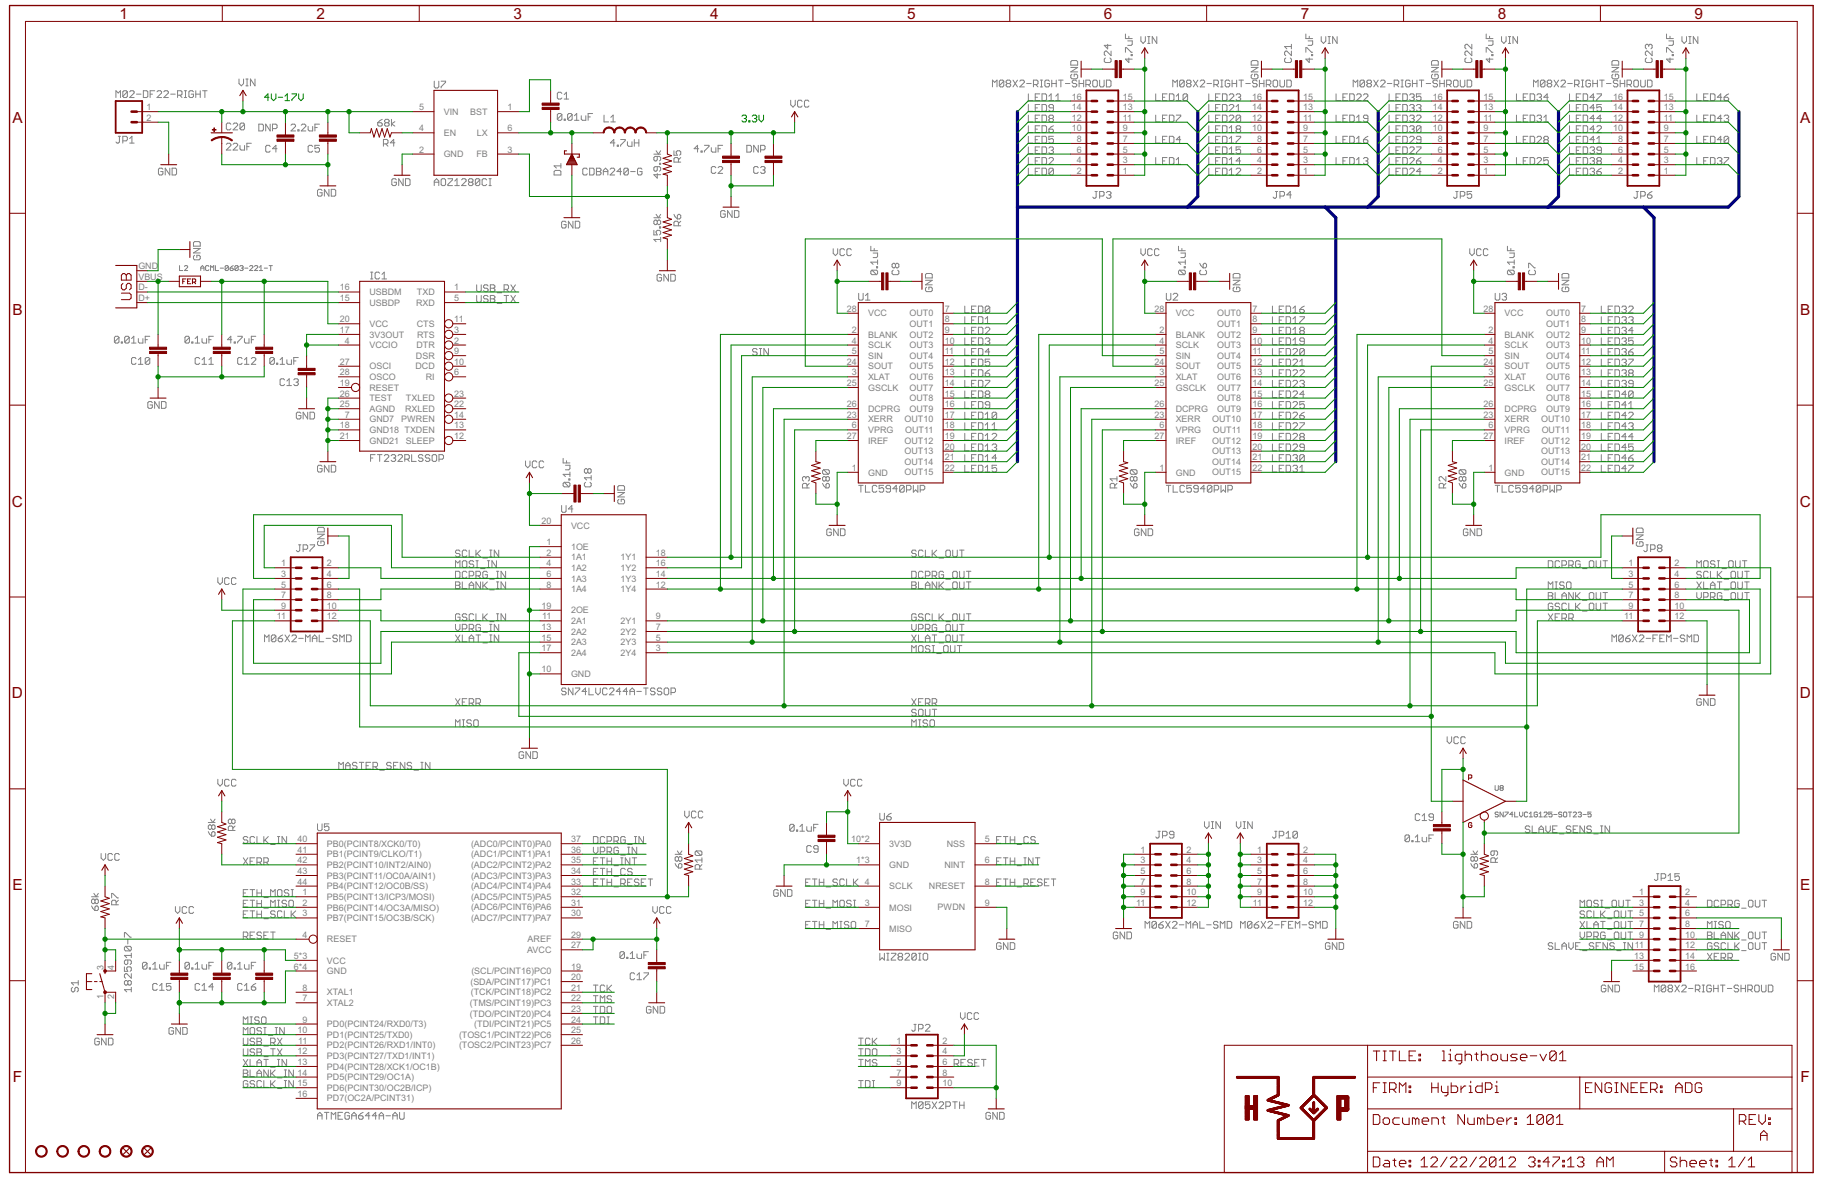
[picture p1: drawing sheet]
<svg xmlns="http://www.w3.org/2000/svg" width="432mm" height="279mm" viewBox="0 0 432 279" stroke-linecap="round" stroke-linejoin="round" font-family="sans-serif">
<defs><g id="words">
<g font-size="4.1" fill="#800000">
<text x="28.3" y="4.5">1</text>
<text x="75" y="4.5">2</text>
<text x="121.7" y="4.5">3</text>
<text x="168.3" y="4.5">4</text>
<text x="215" y="4.5">5</text>
<text x="261.6" y="4.5">6</text>
<text x="308.3" y="4.5">7</text>
<text x="354.9" y="4.5">8</text>
<text x="401.6" y="4.5">9</text>
<text x="2.9" y="29.1">A</text>
<text x="426.6" y="29.1">A</text>
<text x="2.9" y="74.6">B</text>
<text x="426.6" y="74.6">B</text>
<text x="2.8" y="120">C</text>
<text x="426.5" y="120">C</text>
<text x="2.8" y="165.5">D</text>
<text x="426.5" y="165.5">D</text>
<text x="2.9" y="211">E</text>
<text x="426.6" y="211">E</text>
<text x="3" y="256.4">F</text>
<text x="426.7" y="256.4">F</text>
</g>
<g font-size="2.4" fill="#808080">
<text x="254" y="23.6">16</text>
<text x="266.1" y="23.6">15</text>
<text x="296.8" y="23.6">16</text>
<text x="308.8" y="23.6">15</text>
<text x="339.5" y="23.6">16</text>
<text x="351.6" y="23.6">15</text>
<text x="382.3" y="23.6">16</text>
<text x="394.3" y="23.6">15</text>
<text x="34.8" y="26.1">1</text>
<text x="34.8" y="28.6">2</text>
<text x="99.3" y="26.1">5</text>
<text x="105.2" y="27.2">VIN</text>
<text x="111.5" y="27.2">BST</text>
<text x="120.2" y="26.1">1</text>
<text x="254" y="28.6">12</text>
<text x="254" y="26.1">14</text>
<text x="266.1" y="28.6">11</text>
<text x="266.1" y="26.1">13</text>
<text x="296.8" y="28.6">12</text>
<text x="296.8" y="26.1">14</text>
<text x="308.8" y="28.6">11</text>
<text x="308.8" y="26.1">13</text>
<text x="339.5" y="28.6">12</text>
<text x="339.5" y="26.1">14</text>
<text x="351.6" y="28.6">11</text>
<text x="351.6" y="26.1">13</text>
<text x="382.3" y="28.6">12</text>
<text x="382.3" y="26.1">14</text>
<text x="394.3" y="28.6">11</text>
<text x="394.3" y="26.1">13</text>
<text x="99.3" y="31.1">4</text>
<text x="105.2" y="32.2">EN</text>
<text x="113" y="32.2">LX</text>
<text x="120.2" y="31.1">6</text>
<text x="254" y="31.1">10</text>
<text x="255.2" y="33.6">8</text>
<text x="266.1" y="33.6">7</text>
<text x="266.1" y="31.1">9</text>
<text x="296.8" y="31.1">10</text>
<text x="298" y="33.6">8</text>
<text x="308.8" y="33.6">7</text>
<text x="308.8" y="31.1">9</text>
<text x="339.5" y="31.1">10</text>
<text x="340.7" y="33.6">8</text>
<text x="351.6" y="33.6">7</text>
<text x="351.6" y="31.1">9</text>
<text x="382.3" y="31.1">10</text>
<text x="383.5" y="33.6">8</text>
<text x="394.3" y="33.6">7</text>
<text x="394.3" y="31.1">9</text>
<text x="99.3" y="36.2">2</text>
<text x="105.2" y="37.3">GND</text>
<text x="112.9" y="37.3">FB</text>
<text x="120.2" y="36.2">3</text>
<text x="255.2" y="41.2">2</text>
<text x="255.2" y="38.7">4</text>
<text x="255.2" y="36.2">6</text>
<text x="266.1" y="41.2">1</text>
<text x="266.1" y="38.7">3</text>
<text x="266.1" y="36.2">5</text>
<text x="298" y="41.2">2</text>
<text x="298" y="38.7">4</text>
<text x="298" y="36.2">6</text>
<text x="308.8" y="41.2">1</text>
<text x="308.8" y="38.7">3</text>
<text x="308.8" y="36.2">5</text>
<text x="340.7" y="41.2">2</text>
<text x="340.7" y="38.7">4</text>
<text x="340.7" y="36.2">6</text>
<text x="351.6" y="41.2">1</text>
<text x="351.6" y="38.7">3</text>
<text x="351.6" y="36.2">5</text>
<text x="383.5" y="41.2">2</text>
<text x="383.5" y="38.7">4</text>
<text x="383.5" y="36.2">6</text>
<text x="394.3" y="41.2">1</text>
<text x="394.3" y="38.7">3</text>
<text x="394.3" y="36.2">5</text>
<text x="32.8" y="63.8">GND</text>
<text x="32.8" y="71.4">D+</text>
<text x="32.8" y="68.8">D-</text>
<text x="32.8" y="66.3">VBUS</text>
<text x="80.6" y="68.8">16</text>
<text x="80.6" y="71.4">15</text>
<text x="87.6" y="69.9">USBDM</text>
<text x="98.8" y="69.9">TXD</text>
<text x="107.7" y="68.8">1</text>
<text x="107.7" y="71.4">5</text>
<text x="80.6" y="76.4">20</text>
<text x="87.6" y="72.5">USBDP</text>
<text x="87.6" y="77.5">VCC</text>
<text x="98.6" y="72.5">RXD</text>
<text x="98.8" y="77.5">CTS</text>
<text x="107.7" y="76.4">11</text>
<text x="200.7" y="73.9">28</text>
<text x="205.7" y="75">VCC</text>
<text x="215.5" y="75">OUT0</text>
<text x="215.5" y="77.5">OUT1</text>
<text x="223.9" y="73.9">7</text>
<text x="223.9" y="76.4">8</text>
<text x="273.6" y="73.9">28</text>
<text x="278.6" y="75">VCC</text>
<text x="288.5" y="75">OUT0</text>
<text x="288.5" y="77.5">OUT1</text>
<text x="296.8" y="73.9">7</text>
<text x="296.8" y="76.4">8</text>
<text x="351.6" y="73.9">28</text>
<text x="356.6" y="75">VCC</text>
<text x="366.4" y="75">OUT0</text>
<text x="366.4" y="77.5">OUT1</text>
<text x="374.7" y="73.9">7</text>
<text x="374.7" y="76.4">8</text>
<text x="80.6" y="78.9">17</text>
<text x="81.7" y="81.4">4</text>
<text x="87.6" y="80">3V3OUT</text>
<text x="87.6" y="82.5">VCCIO</text>
<text x="98.7" y="82.5">DTR</text>
<text x="98.8" y="80">RTS</text>
<text x="107.7" y="83.9">9</text>
<text x="107.7" y="78.9">3</text>
<text x="107.7" y="81.4">2</text>
<text x="201.9" y="78.9">2</text>
<text x="201.9" y="81.4">4</text>
<text x="201.9" y="83.9">5</text>
<text x="205.7" y="80">BLANK</text>
<text x="205.7" y="82.5">SCLK</text>
<text x="215.5" y="80">OUT2</text>
<text x="215.5" y="82.5">OUT3</text>
<text x="223.9" y="78.9">9</text>
<text x="223.9" y="81.4">10</text>
<text x="223.9" y="83.9">11</text>
<text x="274.8" y="78.9">2</text>
<text x="274.8" y="81.4">4</text>
<text x="274.8" y="83.9">5</text>
<text x="278.6" y="80">BLANK</text>
<text x="278.6" y="82.5">SCLK</text>
<text x="288.5" y="80">OUT2</text>
<text x="288.5" y="82.5">OUT3</text>
<text x="296.8" y="78.9">9</text>
<text x="296.8" y="81.4">10</text>
<text x="296.8" y="83.9">11</text>
<text x="352.7" y="78.9">2</text>
<text x="352.7" y="81.4">4</text>
<text x="352.7" y="83.9">5</text>
<text x="356.6" y="80">BLANK</text>
<text x="356.6" y="82.5">SCLK</text>
<text x="366.4" y="80">OUT2</text>
<text x="366.4" y="82.5">OUT3</text>
<text x="374.7" y="78.9">9</text>
<text x="374.7" y="81.4">10</text>
<text x="374.7" y="83.9">11</text>
<text x="80.6" y="86.4">27</text>
<text x="80.6" y="89">28</text>
<text x="87.6" y="87.5">OSCI</text>
<text x="98.5" y="87.5">DCD</text>
<text x="98.6" y="85">DSR</text>
<text x="107.7" y="86.4">10</text>
<text x="107.7" y="89">6</text>
<text x="200.7" y="86.4">24</text>
<text x="201.9" y="89">3</text>
<text x="205.7" y="85">SIN</text>
<text x="205.7" y="87.5">SOUT</text>
<text x="215.5" y="85">OUT4</text>
<text x="215.5" y="87.5">OUT5</text>
<text x="223.9" y="86.4">12</text>
<text x="223.9" y="89">13</text>
<text x="273.6" y="86.4">24</text>
<text x="274.8" y="89">3</text>
<text x="278.6" y="85">SIN</text>
<text x="278.6" y="87.5">SOUT</text>
<text x="288.5" y="85">OUT4</text>
<text x="288.5" y="87.5">OUT5</text>
<text x="296.8" y="86.4">12</text>
<text x="296.8" y="89">13</text>
<text x="351.6" y="86.4">24</text>
<text x="352.7" y="89">3</text>
<text x="356.6" y="85">SIN</text>
<text x="356.6" y="87.5">SOUT</text>
<text x="366.4" y="85">OUT4</text>
<text x="366.4" y="87.5">OUT5</text>
<text x="374.7" y="86.4">12</text>
<text x="374.7" y="89">13</text>
<text x="80.6" y="91.5">19</text>
<text x="80.6" y="94">26</text>
<text x="87.6" y="92.6">RESET</text>
<text x="87.6" y="90.1">OSCO</text>
<text x="87.6" y="95.1">TEST</text>
<text x="96.2" y="95.1">TXLED</text>
<text x="100.9" y="90.1">RI</text>
<text x="107.7" y="94">23</text>
<text x="200.7" y="91.5">25</text>
<text x="205.7" y="90.1">XLAT</text>
<text x="205.7" y="92.6">GSCLK</text>
<text x="215.5" y="90.1">OUT6</text>
<text x="215.5" y="92.6">OUT7</text>
<text x="215.5" y="95.1">OUT8</text>
<text x="223.9" y="91.5">14</text>
<text x="223.9" y="94">15</text>
<text x="273.6" y="91.5">25</text>
<text x="278.6" y="90.1">XLAT</text>
<text x="278.6" y="92.6">GSCLK</text>
<text x="288.5" y="90.1">OUT6</text>
<text x="288.5" y="92.6">OUT7</text>
<text x="288.5" y="95.1">OUT8</text>
<text x="296.8" y="91.5">14</text>
<text x="296.8" y="94">15</text>
<text x="351.6" y="91.5">25</text>
<text x="356.6" y="90.1">XLAT</text>
<text x="356.6" y="92.6">GSCLK</text>
<text x="366.4" y="90.1">OUT6</text>
<text x="366.4" y="92.6">OUT7</text>
<text x="366.4" y="95.1">OUT8</text>
<text x="374.7" y="91.5">14</text>
<text x="374.7" y="94">15</text>
<text x="80.6" y="101.5">18</text>
<text x="80.6" y="96.5">25</text>
<text x="81.7" y="99">7</text>
<text x="87.6" y="100.1">GND7 PWREN</text>
<text x="87.6" y="97.6">AGND</text>
<text x="96" y="97.6">RXLED</text>
<text x="107.7" y="96.5">22</text>
<text x="107.7" y="99">14</text>
<text x="107.7" y="101.5">13</text>
<text x="200.7" y="99">23</text>
<text x="200.7" y="96.5">26</text>
<text x="201.9" y="101.5">6</text>
<text x="205.7" y="100.1">XERR</text>
<text x="205.7" y="97.6">DCPRG</text>
<text x="214.4" y="100.1">OUT10</text>
<text x="215.5" y="97.6">OUT9</text>
<text x="223.9" y="96.5">16</text>
<text x="223.9" y="99">17</text>
<text x="223.9" y="101.5">18</text>
<text x="273.6" y="99">23</text>
<text x="273.6" y="96.5">26</text>
<text x="274.8" y="101.5">6</text>
<text x="278.6" y="100.1">XERR</text>
<text x="278.6" y="97.6">DCPRG</text>
<text x="287.3" y="100.1">OUT10</text>
<text x="288.5" y="97.6">OUT9</text>
<text x="296.8" y="96.5">16</text>
<text x="296.8" y="99">17</text>
<text x="296.8" y="101.5">18</text>
<text x="351.6" y="99">23</text>
<text x="351.6" y="96.5">26</text>
<text x="352.7" y="101.5">6</text>
<text x="356.6" y="100.1">XERR</text>
<text x="356.6" y="97.6">DCPRG</text>
<text x="365.2" y="100.1">OUT10</text>
<text x="366.4" y="97.6">OUT9</text>
<text x="374.7" y="96.5">16</text>
<text x="374.7" y="99">17</text>
<text x="374.7" y="101.5">18</text>
<text x="80.6" y="104">21</text>
<text x="87.6" y="102.6">GND18 TXDEN</text>
<text x="87.6" y="105.1">GND21 SLEEP</text>
<text x="107.7" y="104">12</text>
<text x="200.7" y="104">27</text>
<text x="205.7" y="102.6">VPRG</text>
<text x="205.7" y="105.1">IREF</text>
<text x="214.4" y="105.1">OUT12</text>
<text x="214.4" y="107.7">OUT13</text>
<text x="214.5" y="102.6">OUT11</text>
<text x="223.9" y="104">19</text>
<text x="223.9" y="106.6">20</text>
<text x="273.6" y="104">27</text>
<text x="278.6" y="102.6">VPRG</text>
<text x="278.6" y="105.1">IREF</text>
<text x="287.3" y="105.1">OUT12</text>
<text x="287.3" y="107.7">OUT13</text>
<text x="287.4" y="102.6">OUT11</text>
<text x="296.8" y="104">19</text>
<text x="296.8" y="106.6">20</text>
<text x="351.6" y="104">27</text>
<text x="356.6" y="102.6">VPRG</text>
<text x="356.6" y="105.1">IREF</text>
<text x="365.2" y="105.1">OUT12</text>
<text x="365.2" y="107.7">OUT13</text>
<text x="365.4" y="102.6">OUT11</text>
<text x="374.7" y="104">19</text>
<text x="374.7" y="106.6">20</text>
<text x="201.9" y="111.6">1</text>
<text x="205.7" y="112.7">GND</text>
<text x="214.4" y="110.2">OUT14</text>
<text x="214.4" y="112.7">OUT15</text>
<text x="223.9" y="109.1">21</text>
<text x="223.9" y="111.6">22</text>
<text x="274.8" y="111.6">1</text>
<text x="278.6" y="112.7">GND</text>
<text x="287.3" y="110.2">OUT14</text>
<text x="287.3" y="112.7">OUT15</text>
<text x="296.8" y="109.1">21</text>
<text x="296.8" y="111.6">22</text>
<text x="352.7" y="111.6">1</text>
<text x="356.6" y="112.7">GND</text>
<text x="365.2" y="110.2">OUT14</text>
<text x="365.2" y="112.7">OUT15</text>
<text x="374.7" y="109.1">21</text>
<text x="374.7" y="111.6">22</text>
<text x="128.3" y="124.2">20</text>
<text x="135.3" y="125.3">VCC</text>
<text x="129.5" y="129.2">1</text>
<text x="129.5" y="131.7">2</text>
<text x="135.3" y="130.3">1OE</text>
<text x="155.4" y="131.7">18</text>
<text x="66.7" y="134.2">1</text>
<text x="66.7" y="136.7">3</text>
<text x="77.5" y="134.2">2</text>
<text x="77.5" y="136.7">4</text>
<text x="129.5" y="134.2">4</text>
<text x="129.5" y="136.7">6</text>
<text x="135.3" y="132.8">1A1</text>
<text x="135.3" y="135.3">1A2</text>
<text x="135.3" y="137.8">1A3</text>
<text x="147" y="135.3">1Y2</text>
<text x="147" y="137.8">1Y3</text>
<text x="147" y="132.8">1Y1</text>
<text x="155.4" y="134.2">16</text>
<text x="155.4" y="136.7">14</text>
<text x="386" y="134.2">1</text>
<text x="386" y="136.7">3</text>
<text x="396.8" y="134.2">2</text>
<text x="396.8" y="136.7">4</text>
<text x="66.7" y="139.2">5</text>
<text x="66.7" y="141.8">7</text>
<text x="77.5" y="139.2">6</text>
<text x="77.5" y="141.8">8</text>
<text x="129.5" y="139.2">8</text>
<text x="135.3" y="140.3">1A4</text>
<text x="147" y="140.3">1Y4</text>
<text x="155.4" y="139.2">12</text>
<text x="386" y="139.2">5</text>
<text x="386" y="141.8">7</text>
<text x="396.8" y="139.2">6</text>
<text x="396.8" y="141.8">8</text>
<text x="65.6" y="146.8">11</text>
<text x="66.7" y="144.3">9</text>
<text x="77.5" y="144.3">10</text>
<text x="77.5" y="146.8">12</text>
<text x="128.3" y="149.3">13</text>
<text x="128.3" y="144.3">19</text>
<text x="128.5" y="146.8">11</text>
<text x="135.3" y="147.9">2A1</text>
<text x="135.3" y="145.4">2OE</text>
<text x="147" y="147.9">2Y1</text>
<text x="155.4" y="146.8">9</text>
<text x="155.4" y="149.3">7</text>
<text x="384.9" y="146.8">11</text>
<text x="386" y="144.3">9</text>
<text x="396.8" y="144.3">10</text>
<text x="396.8" y="146.8">12</text>
<text x="128.3" y="151.8">15</text>
<text x="128.3" y="154.3">17</text>
<text x="135.3" y="150.4">2A2</text>
<text x="135.3" y="152.9">2A3</text>
<text x="135.3" y="155.4">2A4</text>
<text x="147" y="150.4">2Y2</text>
<text x="147" y="152.9">2Y3</text>
<text x="147" y="155.4">2Y4</text>
<text x="155.4" y="151.8">5</text>
<text x="155.4" y="154.3">3</text>
<text x="128.3" y="159.4">10</text>
<text x="135.3" y="160.5">GND</text>
<text x="70.5" y="199.6">40</text>
<text x="70.5" y="202.1">41</text>
<text x="77.5" y="200.7">PB0(PCINT8/XCK0/T0)</text>
<text x="77.5" y="203.2">PB1(PCINT9/CLKO/T1)</text>
<text x="111.6" y="200.7">(ADC0/PCINT0)PA0</text>
<text x="111.6" y="203.2">(ADC1/PCINT1)PA1</text>
<text x="135.3" y="199.6">37</text>
<text x="135.3" y="202.1">36</text>
<text x="201.7" y="199.6">10*2</text>
<text x="210.8" y="200.7">3V3D</text>
<text x="224.4" y="200.7">NSS</text>
<text x="233.4" y="199.6">5</text>
<text x="270.3" y="202.1">1</text>
<text x="281.2" y="202.1">2</text>
<text x="298" y="202.1">1</text>
<text x="308.8" y="202.1">2</text>
<text x="70.5" y="204.6">42</text>
<text x="70.5" y="207.1">43</text>
<text x="70.5" y="209.6">44</text>
<text x="77.5" y="205.7">PB2(PCINT10/INT2/AIN0)</text>
<text x="77.5" y="208.2">PB3(PCINT11/OC0A/AIN1)</text>
<text x="111.6" y="205.7">(ADC2/PCINT2)PA2</text>
<text x="111.6" y="208.2">(ADC3/PCINT3)PA3</text>
<text x="135.3" y="204.6">35</text>
<text x="135.3" y="207.1">34</text>
<text x="135.3" y="209.6">33</text>
<text x="202.9" y="204.6">1*3</text>
<text x="204.9" y="209.6">4</text>
<text x="210.8" y="205.7">GND</text>
<text x="223.8" y="205.7">NINT</text>
<text x="233.4" y="204.6">6</text>
<text x="233.4" y="209.6">8</text>
<text x="270.3" y="204.6">3</text>
<text x="270.3" y="207.1">5</text>
<text x="270.3" y="209.6">7</text>
<text x="281.2" y="204.6">4</text>
<text x="281.2" y="207.1">6</text>
<text x="281.2" y="209.6">8</text>
<text x="298" y="204.6">3</text>
<text x="298" y="207.1">5</text>
<text x="298" y="209.6">7</text>
<text x="308.8" y="204.6">4</text>
<text x="308.8" y="207.1">6</text>
<text x="308.8" y="209.6">8</text>
<text x="71.7" y="212.2">1</text>
<text x="71.7" y="214.7">2</text>
<text x="77.5" y="210.7">PB4(PCINT12/OC0B/SS)</text>
<text x="77.5" y="213.3">PB5(PCINT13/ICP3/MOSI)</text>
<text x="77.5" y="215.8">PB6(PCINT14/OC3A/MISO)</text>
<text x="111.6" y="210.7">(ADC4/PCINT4)PA4</text>
<text x="111.6" y="213.3">(ADC5/PCINT5)PA5</text>
<text x="111.6" y="215.8">(ADC6/PCINT6)PA6</text>
<text x="135.3" y="212.2">32</text>
<text x="135.3" y="214.7">31</text>
<text x="204.9" y="214.7">3</text>
<text x="210.8" y="210.7">SCLK</text>
<text x="210.8" y="215.8">MOSI</text>
<text x="220.1" y="210.7">NRESET</text>
<text x="222.2" y="215.8">PWDN</text>
<text x="233.4" y="214.7">9</text>
<text x="269.3" y="214.7">11</text>
<text x="270.3" y="212.2">9</text>
<text x="281.2" y="212.2">10</text>
<text x="281.2" y="214.7">12</text>
<text x="296.9" y="214.7">11</text>
<text x="298" y="212.2">9</text>
<text x="308.8" y="212.2">10</text>
<text x="308.8" y="214.7">12</text>
<text x="388.5" y="212.2">1</text>
<text x="388.5" y="214.7">3</text>
<text x="399.3" y="212.2">2</text>
<text x="399.3" y="214.7">4</text>
<text x="71.7" y="217.2">3</text>
<text x="77.5" y="218.3">PB7(PCINT15/OC3B/SCK)</text>
<text x="111.6" y="218.3">(ADC7/PCINT7)PA7</text>
<text x="135.3" y="217.2">30</text>
<text x="204.9" y="219.7">7</text>
<text x="210.8" y="220.8">MISO</text>
<text x="388.5" y="217.2">5</text>
<text x="388.5" y="219.7">7</text>
<text x="399.3" y="217.2">6</text>
<text x="399.3" y="219.7">8</text>
<text x="69.7" y="227.2">5*3</text>
<text x="71.7" y="222.2">4</text>
<text x="77.5" y="223.3">RESET</text>
<text x="125" y="225.8">AVCC</text>
<text x="125" y="223.3">AREF</text>
<text x="135.3" y="222.2">29</text>
<text x="135.3" y="224.7">27</text>
<text x="387.3" y="227.2">13</text>
<text x="387.5" y="224.7">11</text>
<text x="388.5" y="222.2">9</text>
<text x="399.3" y="222.2">10</text>
<text x="399.3" y="224.7">12</text>
<text x="399.3" y="227.2">14</text>
<text x="24.5" y="229.8" transform="rotate(-90 24.5 229.8)">3</text>
<text x="27.1" y="229.8" transform="rotate(-90 27.1 229.8)">4</text>
<text x="69.7" y="229.8">6*4</text>
<text x="77.5" y="228.3">VCC</text>
<text x="77.5" y="230.9">GND</text>
<text x="111.5" y="233.4">(SDA/PCINT17)PC1</text>
<text x="111.7" y="230.9">(SCL/PCINT16)PC0</text>
<text x="135.3" y="229.8">19</text>
<text x="135.3" y="232.3">20</text>
<text x="387.3" y="229.8">15</text>
<text x="399.3" y="229.8">16</text>
<text x="24.5" y="236.7" transform="rotate(-90 24.5 236.7)">1</text>
<text x="27.1" y="236.7" transform="rotate(-90 27.1 236.7)">2</text>
<text x="71.7" y="234.8">8</text>
<text x="71.7" y="237.3">7</text>
<text x="77.5" y="235.9">XTAL1</text>
<text x="77.5" y="238.4">XTAL2</text>
<text x="111.4" y="238.4">(TMS/PCINT19)PC3</text>
<text x="111.6" y="235.9">(TCK/PCINT18)PC2</text>
<text x="135.3" y="234.8">21</text>
<text x="135.3" y="237.3">22</text>
<text x="135.3" y="239.8">23</text>
<text x="70.5" y="244.8">10</text>
<text x="71.7" y="242.3">9</text>
<text x="77.5" y="243.4">PD0(PCINT24/RXD0/T3)</text>
<text x="77.5" y="245.9">PD1(PCINT25/TXD0)</text>
<text x="108.8" y="245.9">(TOSC1/PCINT22)PC6</text>
<text x="111.4" y="240.9">(TDO/PCINT20)PC4</text>
<text x="112.4" y="243.4">(TDI/PCINT21)PC5</text>
<text x="135.3" y="242.3">24</text>
<text x="135.3" y="244.8">25</text>
<text x="70.5" y="249.9">12</text>
<text x="70.6" y="247.4">11</text>
<text x="77.5" y="248.5">PD2(PCINT26/RXD1/INT0)</text>
<text x="77.5" y="251">PD3(PCINT27/TXD1/INT1)</text>
<text x="108.8" y="248.5">(TOSC2/PCINT23)PC7</text>
<text x="135.3" y="247.4">26</text>
<text x="212.5" y="249.9">3</text>
<text x="212.5" y="247.4">1</text>
<text x="223.3" y="249.9">4</text>
<text x="223.3" y="247.4">2</text>
<text x="70.5" y="252.4">13</text>
<text x="70.5" y="254.9">14</text>
<text x="70.5" y="257.4">15</text>
<text x="77.5" y="253.5">PD4(PCINT28/XCK1/OC1B)</text>
<text x="77.5" y="256">PD5(PCINT29/OC1A)</text>
<text x="212.5" y="257.4">9</text>
<text x="212.5" y="254.9">7</text>
<text x="212.5" y="252.4">5</text>
<text x="223.3" y="257.4">10</text>
<text x="223.3" y="254.9">8</text>
<text x="223.3" y="252.4">6</text>
<text x="70.5" y="259.9">16</text>
<text x="77.5" y="258.5">PD6(PCINT30/OC2B/ICP)</text>
<text x="77.5" y="261">PD7(OC2A/PCINT31)</text>
</g>
</g></defs>
<g fill="none" stroke="#808080" stroke-width=".24">
<path d="M56.6 18.7v1.1l.6 .5 .5-.5v-1.1M58.3 18.7h.5M58.5 18.7v1.6M60.4 18.7v1.6l-1-1.6v1.6M102.9 19.2v1.4l.3 .2h.5l.3-.2v-1.4M104.5 19.2h1.1v.3l-1.1 1.1v.2M237.9 19.2l-.3-.2h-.5l-.3 .2v1.1M237.9 19.2v1.1l-.3 .3h-.5l-.3-.3M237.9 19.2l-1.1 1.1M238.7 19.8l-.3-.3v-.3l.3-.2h.5l.3 .2v.3l-.3 .3M238.7 19.8l-.3 .2v.3l.3 .3h.5l.3-.3v-.3l-.3-.2M238.7 19.8h.5"/>
<path d="M240.1 19l1 1.6M241.1 19l-1 1.6M241.7 19.2l.3-.2h.5l.3 .2v.3l-1.1 1.1h1.1M243.3 19.8h1.1M246.5 19h.6M246.8 19v1.6M248.7 19.2l-.3-.2h-.5l-.3 .2v1.1l.3 .3h.5l.3-.3v-.5h-.5M249.3 19.8h1M249.3 19v1.6M250.3 19v1.6M250.9 19h1M251.4 19v1.6"/>
<path d="M252.5 19.8h1.1M253.8 16h1.6l-1.6 1h1.6M254 17.6l-.2 .3v.5l.2 .3h1.1l.3-.3v-.5l-.3-.3h-.5v.5M254 14.4h1.1l.3 .2v.8h-1.6v-.8zM255.2 19.2l-.3-.2h-.5l-.3 .2v.3l.3 .3h.5l.3 .2v.3l-.3 .3h-.5l-.3-.3M255.7 19.8h1.1M255.7 19v1.6M256.8 19v1.6M259 19.2l.2-.2h.6l.3 .2v1.1l-.3 .3h-.6l-.2-.3zM260.6 19v1.3l.3 .3h.5l.3-.3v-1.3M262 13.7l-.3 .3v.5l.3 .3h1l.3-.3v-.5l-.3-.3M262.2 19h.8l.3 .2v1.1l-.3 .3h-.8z"/>
<path d="M262.5 10.5v1.1l-.8-.8h1.6M263.3 12.1v1.1l-1.1-1.1h-.2l-.3 .3v.5l.3 .3M266.7 12.4v-1.1h.3l1.1 1.1h.2M266.7 8.1v1h1.6M267.3 9.7h1v.8l-.2 .3h-.8M267.5 13.7v1.1l-.8-.8h1.6M267.5 8.6v.5M268.1 12.9h.2v.3h-.2zM270.4 8.7v1l.5 .6 .5-.6v-1M272 10.3h.5M272 8.7h.5M272.3 8.7v1.6"/>
<path d="M274.2 8.7v1.6l-1.1-1.6v1.6M280.6 19.2l-.2-.2h-.6l-.2 .2v1.1M280.6 19.2v1.1l-.2 .3h-.6l-.2-.3M280.6 19.2l-1 1.1M281.5 19.8l-.3-.3v-.3l.3-.2h.5l.3 .2-.3 .6M281.5 19.8l-.3 .2 .3 .6h.5l.3-.3v-.3l-.3-.2M281.5 19.8h.5M282.8 19l1.1 1.6M283.9 19l-1.1 1.6M284.4 19.2l.3-.2h.5l.3 .2v.3l-1.1 1.1h1.1M286 19.8h1.1M289.3 19h.5"/>
<path d="M289.6 19v1.6M291.4 19.2l-.2-.2h-.6l-.2 .2v1.1l.2 .3h.6l.2-.3v-.5h-.5M292 19.8h1.1M292 19v1.6M293.1 19v1.6M293.6 19h1.1M294.2 19v1.6M295.2 19.8h1.1M296.5 16h1.6l-1.6 1h1.6M296.5 14.6l.3-.2h1.1l.2 .2v.8h-1.6zM296.8 17.6l-.3 .3v.5l.3 .3h1.1l.2-.3v-.5l-.2-.3h-.6v.5M297.9 19.2l-.2-.2h-.6l-.2 .2 .2 .6h.6l.2 .2-.2 .6h-.6l-.2-.3"/>
<path d="M298.5 19.8h1.1M298.5 19v1.6M299.6 19v1.6M301.7 19.2l.3-.2h.5l.3 .2v1.1l-.3 .3h-.5l-.3-.3zM303.3 19v1.3l.3 .3h.5l.3-.3v-1.3M304.7 13.7l-.3 .3v.5l.3 .3h1.1l.2-.3v-.5l-.2-.3M305 19h.8l.2 .2v1.1l-.2 .3h-.8zM306 12.1v1.1l-1-1.1-.6 .3v.5l.3 .3M306 10.5v1.1M306 11h-1.6l.6 .6M309.5 8.1v1h1.6M309.5 12.4v-1.1h.2l1.1 1.1h.3"/>
<path d="M310 9.7h1.1v.8l-.3 .3h-.8M310.3 13.7v1.1l-.8-.8h1.6M310.3 8.6v.5M310.8 12.9h.3v.3h-.3zM313.1 8.7v1l.5 .6 .6-.6v-1M314.7 10.3h.6M314.7 8.7h.6M315 8.7v1.6M316.9 8.7v1.6l-1.1-1.6v1.6M323.4 19.2l-.3-.2h-.5l-.3 .2v1.1M323.4 19.2v1.1l-.3 .3h-.5l-.3-.3M323.4 19.2l-1.1 1.1"/>
<path d="M324.2 19.8l-.3-.3v-.3l.3-.2h.5l.3 .2v.3l-.3 .3M324.2 19.8l-.3 .2v.3l.3 .3h.5l.3-.3v-.3l-.3-.2M324.2 19.8h.5M325.6 19l1 1.6M326.6 19l-1 1.6M327.2 19.2l.2-.2h.6l.3 .2v.3l-1.1 1.1h1.1M328.8 19.8h1.1M332 19h.6M332.3 19v1.6M334.2 19.2l-.3-.2h-.5l-.3 .2v1.1l.3 .3h.5l.3-.3v-.5h-.5M334.7 19.8h1.1M334.7 19v1.6"/>
<path d="M335.8 19v1.6M336.4 19h1M336.9 19v1.6M338 19.8h1M339.3 16h1.6l-1.6 1h1.6M339.3 14.6l.2-.2h1.1l.3 .2v.8h-1.6zM339.5 17.6l-.2 .3v.5l.2 .3h1.1l.3-.3v-.5l-.3-.3h-.5v.5M340.7 19.2l-.3-.2h-.5l-.3 .2v.3l.3 .3h.5l.3 .2v.3l-.3 .3h-.5l-.3-.3M341.2 19.8h1.1M341.2 19v1.6M342.3 19v1.6M344.7 19h.6l.2 .2v1.1l-.2 .3h-.6l-.2-.3v-1.1z"/>
<path d="M346.1 19v1.3l.3 .3h.5l.3-.3v-1.3M347.5 13.7l-.3 .3v.5l.3 .3h1l.3-.3v-.5l-.3-.3M347.7 19h.8l.3 .2v1.1l-.3 .3h-.8zM348.8 10.5v1.1l-1.1-1.1-.5 .3v.5l.3 .3M348.8 12.1v1.1l-1.1-1.1h-.2l-.3 .3v.5l.3 .3M352.2 12.4v-1.1h.3l1 1.1h.3M352.2 8.1v1h1.6M352.7 9.7h1.1v.8l-.3 .3h-.8M353 13.7v1.1l-.8-.8h1.6M353 8.6v.5M353.5 12.9h.3v.3h-.3zM355.9 8.7v1l.5 .6 .5-.6v-1"/>
<path d="M357.5 10.3h.5M357.5 8.7h.5M357.8 8.7v1.6M359.6 8.7v1.6l-1-1.6v1.6M366.1 19.2l-1 1.1M366.1 19.2l-.2-.2h-.6l-.2 .2v1.1M366.1 19.2v1.1l-.2 .3h-.6l-.2-.3M366.9 19.8l-.2-.3v-.3l.2-.2h.6l.2 .2v.3l-.2 .3M366.9 19.8l-.2 .2v.3l.2 .3h.6l.2-.3v-.3l-.2-.2M366.9 19.8h.6M368.3 19l1.1 1.6M369.4 19l-1.1 1.6"/>
<path d="M369.9 19.2l.3-.2h.5l.3 .2v.3l-1.1 1.1h1.1M371.5 19.8h1.1M374.8 19h.5M375.1 19v1.6M376.9 19.2l-.2-.2h-.6l-.2 .2v1.1l.2 .3h.6l.2-.3v-.5h-.5M377.5 19.8h1.1M377.5 19v1.6M378.6 19v1.6M379.1 19h1.1M379.6 19v1.6M380.7 19.8h1.1M382 16h1.6l-1.6 1h1.6"/>
<path d="M382.3 14.4h1l.3 .2v.8h-1.6v-.8zM382.3 17.6l-.3 .3v.5l.3 .3h1l.3-.3v-.5l-.3-.3h-.5v.5M383.4 19.2l-.2-.2h-.6l-.2 .2 .2 .6h.6l.2 .2-.2 .6h-.6l-.2-.3M384 19.8h1M384 19v1.6M385 19v1.6M387.2 19.2l.3-.2h.5l.3 .2v1.1l-.3 .3h-.5l-.3-.3zM388.8 19v1.3l.3 .3h.5l.3-.3v-1.3M390.2 13.7l-.3 .3v.5l.3 .3h1.1l.2-.3v-.5l-.2-.3M390.4 19h.8l.3 .2v1.1l-.3 .3h-.8zM390.7 10.8l-.2-.3-.6 .3v.5l.3 .3M390.7 10.8l.3-.3 .5 .3v.5l-.2 .3"/>
<path d="M390.7 10.8v.2M391.5 12.1v1.1l-1-1.1h-.3l-.3 .3v.5l.3 .3M394.9 8.1v1h1.7M394.9 12.4v-1.1h.3l1.1 1.1h.3M395.5 9.7h1.1v.8l-.3 .3h-.8M395.8 13.7v1.1l-.9-.8h1.7M395.8 8.6v.5M396.3 12.9h.3v.3h-.3zM398.6 8.7v1l.5 .6 .6-.6v-1M400.2 10.3h.6M400.2 8.7h.6M400.5 8.7v1.6"/>
<path d="M402.4 8.7v1.6l-1.1-1.6v1.6M27.5 23.1v-1.6l.5 .5 .6-.5v1.6M28 32.3h.6M28.3 32.3v1.4l-.3 .2-.5-.2M29.1 33.4h.8l.3-.3v-.5l-.3-.3h-.8v1.6M30.2 21.8l-.3-.3h-.5l-.3 .3v1M30.2 21.8v1l-.3 .3h-.5l-.3-.3M30.2 21.8l-1.1 1M30.7 21.8l.3-.3h.5l.3 .3v.2l-1.1 1.1h1.1M30.7 33.9h1.1M30.7 32.9l.6-.6v1.6M32.3 22.3h1.1"/>
<path d="M34 21.5h.8l.2 .3v1l-.2 .3h-.8zM35.6 22.3h.5M36.7 21.5h-1.1v1.6M37.2 21.8l.3-.3h.5l.3 .3v.2l-1.1 1.1h1.1M38.8 21.8l.3-.3h.5l.3 .3v.2l-1.1 1.1h1.1M40.2 39.9v1.6l-1-1.6v1.6M40.4 22.3h1.1M40.8 39.9h.8l.2 .2v1.1l-.2 .3h-.8zM42.1 22.6h.8l.2-.3v-.5l-.2-.3h-.8v1.6M42.6 22.6l.5 .5M43.7 21.5h.5M43.7 23.1h.5"/>
<path d="M44 21.5v1.6M45.8 21.8l-.2-.3h-.6l-.2 .3v1l.2 .3h.6l.2-.3v-.5h-.5M46.4 22.3h1.1M46.4 21.5v1.6M47.5 21.5v1.6M48 21.5h1.1M48.6 21.5v1.6M53.6 34.2l.3-.2h.5l.3 .2v.3l-1.1 1.1h1.1M54.7 29.4l-.3-.2h-.5l-.3 .2v1.1l.3 .3h.5l.3-.3M55.2 29.4l.3-.2h.5l.3 .2v.3l-1.1 1.1h1.1M55.2 34.2l.3-.2h.5l.3 .2v.3l-1.1 1.1h1.1M56.9 34.5v.8l.2 .3h.9v-1.1"/>
<path d="M58 29.4v1.1l-.3 .3h-.6l-.2-.3M58 29.4l-.3-.2h-.6l-.2 .2v1.1M58 29.4l-1.1 1.1M58.3 20.3h.5M58.5 34.8h.5M59.6 34h-1.1v1.6M61.3 29.4h.8l.3 .3v1.1l-.3 .2h-.8zM64 34.7l-.2-.3h-.6l-.2 .3v1.1l.2 .2h.6l.2-.2M64 29.4v1.6l-1-1.6v1.6M64.6 30.5h.8l.3-.3v-.5l-.3-.3h-.8v1.6M65.7 35.2h-1.1l.8-.8v1.6M69 29.7l.2-.3h.6l.2 .3v.3l-1 1h1"/>
<path d="M70.6 30.8h.3v.2h-.3zM71.4 29.7l.3-.3h.5l.3 .3v.3l-1.1 1h1.1M73 30v.8l.3 .2h.8v-1M74.1 34.7l-.3-.3h-.5l-.3 .3v1.1l.3 .2h.5l.3-.2M74.6 30.2h.6M75.7 34.4h-1.1v.8l.6-.2 .5 .2v.6l-.3 .2h-.5l-.3-.2M75.7 29.4h-1.1v1.6M89.5 29.1h.8l.3 .3v.2l-.3 .3h-.5l-.3-.3zM90.6 28.3l-1.1 .8M90.9 34.1h.8l.2-.3v-.5l-.2-.3h-.8v1.6M91.4 29.1l-.3-.3v-.2l.3-.3h.5l.3 .3v.2l-.3 .3M91.4 29.1l-.3 .3v.2l.3 .3h.5l.3-.3v-.2l-.3-.3"/>
<path d="M91.4 29.1h.5M91.4 34.1l.5 .5M92.8 28.3v1.6M93.6 28.8l-.8 .6 .8 .5M93.6 33.8h-1.1l.8-.8v1.6M132.9 38.8v1M132.9 39.3h-1.6l.6 .5M133.2 22.1l-.3-.2h-.5l-.3 .2v1.1l.3 .3h.5l.3-.3M133.2 27.2l-.3-.3h-.5l-.3 .3v1M133.2 27.2v1l-.3 .3h-.5l-.3-.3M133.2 27.2l-1.1 1M133.7 28.2h.3v.3h-.3z"/>
<path d="M133.7 22.4l.5-.5v1.6M133.7 23.5h1.1M135.6 27.2l-.3-.3h-.5l-.3 .3v1M135.6 27.2v1l-.3 .3h-.5l-.3-.3M135.6 27.2l-1.1 1M136.1 28.5h1.1M136.1 27.4l.6-.5v1.6M137.8 27.4v.8l.2 .3h.8v-1.1M139.4 27.7h.5M139.7 39.9h.8l.3 .2v1.1l-.3 .3h-.8zM140.4 26.9h-1v1.6M141.4 39.9h.8l.2 .2v.3l-.2 .3 .2 .2v.3l-.2 .3h-.8z"/>
<path d="M143.2 27.3v1.6h1M144.8 28.9h1M144.8 27.8l.5-.5v1.6M145.7 33.9h-1l.8-.8v1.6M146.3 34.4h.2v.3h-.2zM147.1 33.1h1.1v.2l-1.1 1.1v.3M148.7 33.6v.8l.3 .3h.8v-1.1M150.3 33.9h1.1M150.3 33.1v1.6M151.4 33.1v1.6M155 36.5h1.6M155.5 35.7l.5 .8 .6-.8"/>
<path d="M155.8 37.1v.8l-.3 .2-.5-.2v-.6l.2-.2h1.1l.3 .2v.6l-.3 .2M155.8 39.5v.8l-.3 .3-.5-.3v-.5l.2-.3h1.1l.3 .3v.5l-.3 .3M156.3 38.7h.3v.2h-.3zM159.7 35.7v1.1h.8l-.2-.5v-.3l.2-.3h.6l.2 .3v.5l-.2 .3M160.8 38.4v-.8l-.3-.3h-.5l-.3 .3v.8h1.6M161.3 37.3l-.5 .6M165.6 35.2h-1.1l.8-.8v1.6M166.1 35.8h.3v.2h-.3zM166.9 34.4h1.1v.3l-1.1 1.1v.2M168.6 35v.8l.2 .2h.9v-1M169.7 39.8l-.3-.3h-.6l-.2 .3v1l.2 .3h.6l.3-.3M170.2 35.2h.5"/>
<path d="M170.2 39.8l.3-.3h.5l.3 .3v.2l-1.1 1.1h1.1M171.3 34.4h-1.1v1.6M177 34.4h.8l.3 .3v1.1l-.3 .2h-.8zM179.7 34.4v1.6l-1.1-1.6v1.6M179.7 39.8l-.3-.3h-.5l-.3 .3v1l.3 .3h.5l.3-.3M180.3 35.5h.8l.2-.3v-.5l-.2-.3h-.8v1.6M180.3 39.8l.2-.3h.6l.2 .3-.2 .5M187.4 23.7v1.1l.5 .6 .6-.6v-1.1M190.1 24l-.3-.3h-.5l-.3 .3v1.1l.3 .3h.5l.3-.3M191.7 24l-.2-.3h-.6l-.3 .3v1.1l.3 .3h.6l.2-.3M235.2 20.6v-1.6l.5 .5 .6-.5v1.6M243.7 37.3v1.6h1.1"/>
<path d="M243.7 39.9v1.6h1.1M243.7 32.3v1.6h1.1M243.7 27.3v1.6h1.1M243.7 34.8v1.6h1.1M243.7 22.2v1.7h1.1M243.7 24.8v1.6h1.1M243.7 29.8v1.6h1.1M244.9 20h.8l.3-.2v-.6l-.3-.2h-.8v1.6M245.3 38.1h.6M245.3 35.6h.6M245.3 23.1h.6M245.3 25.6h.6"/>
<path d="M245.3 28.1h.6M245.3 30.6h.6M245.3 33.1h.6M245.5 20l.5 .6M246.4 37.3h-1.1v1.6h1.1M246.4 39.9h-1.1v1.6h1.1M246.4 32.3h-1.1v1.6h1.1M246.4 27.3h-1.1v1.6h1.1M246.4 22.2h-1.1v1.7h1.1M246.4 24.8h-1.1v1.6h1.1M246.4 29.8h-1.1v1.6h1.1M246.4 34.8h-1.1v1.6h1.1"/>
<path d="M246.5 20.6h.6M247 37.3h.8l.2 .3v1.1l-.2 .2h-.8zM247 39.9h.8l.2 .2v1.1l-.2 .3h-.8zM247 22.2h.8l.2 .3v1.1l-.2 .3h-.8zM247 32.3h.8l.2 .3v1.1l-.2 .2h-.8zM247 27.3h.8l.2 .2v1.1l-.2 .3h-.8zM247 34.8h.8l.2 .3v1.1l-.2 .2h-.8zM247 24.8h.8l.2 .2v1.1l-.2 .3h-.8zM247 29.8h.8l.2 .3v1l-.2 .3h-.8zM248.6 37.6l.3-.3h.5l.3 .3v.3l-1.1 1h1.1M248.6 30.6h.8l.3 .3v.2l-.3 .3h-.5l-.3-.3zM248.6 35.1l.3-.3h.5l.3 .3-.3 .5"/>
<path d="M248.6 23.9h1.1M248.6 22.8l.5-.6v1.7M248.9 28.1l-.3 .2v.3l.3 .3h.5l.3-.3v-.3l-.3-.2M248.9 28.1l-.3-.3v-.3l.3-.2h.5l.3 .2v.3l-.3 .3M248.9 28.1h.5M249.1 35.6h.3M249.4 35.6l.3 .3v.3l-.3 .2h-.5l-.3-.2M249.7 32.3h-1.1v.8l.5-.2 .6 .2v.6l-.3 .2h-.5l-.3-.2M249.7 25.6h-.8l-.3-.3 .3-.5h.5l.3 .2v1.1l-.3 .3h-.5l-.3-.3M249.7 29.8l-.6 .3-.5 .5M250.2 23.9h1.1M250.2 22.8l.5-.6v1.7"/>
<path d="M257.3 20h.8l.3-.2v-.6l-.3-.2h-.8v1.6M257.9 20l.5 .6M273.9 37.3v1.6h1.1M273.9 32.3v1.6h1.1M273.9 27.3v1.6h1.1M273.9 22.2v1.7h1.1M275.5 38.1h.6M275.5 23.1h.6M275.5 28.1h.6M275.5 33.1h.6M276.6 37.3h-1.1v1.6h1.1M276.6 32.3h-1.1v1.6h1.1"/>
<path d="M276.6 22.2h-1.1v1.7h1.1M276.6 27.3h-1.1v1.6h1.1M277.1 37.3h.8l.3 .3v1.1l-.3 .2h-.8zM277.1 22.2h.8l.3 .3v1.1l-.3 .3h-.8zM277.1 32.3h.8l.3 .3v1.1l-.3 .2h-.8zM277.1 27.3h.8l.3 .2v1.1l-.3 .3h-.8zM277.9 20.6v-1.6l.6 .5 .5-.5v1.6M278.8 38.9h1M278.8 22.8l.5-.6v1.7M278.8 37.9l.5-.6v1.6M278.8 23.9h1M278.8 27.3h1v.2l-1 1.1v.3"/>
<path d="M279.8 33.1h-1l.8-.8v1.6M281.5 22.5l-.3-.3h-.6l-.2 .3v1.1M281.5 22.5v1.1l-.3 .3h-.6l-.2-.3M281.5 22.5l-1.1 1.1M286.5 37.3v1.6h1M286.5 39.9v1.6h1M286.5 32.3v1.6h1M286.5 27.3v1.6h1M286.5 22.2v1.7h1M286.5 24.8v1.6h1M286.5 29.8v1.6h1M286.5 34.8v1.6h1"/>
<path d="M287.7 20h.8l.3-.2v-.6l-.3-.2h-.8v1.6M288.1 38.1h.5M288.1 35.6h.5M288.1 23.1h.5M288.1 25.6h.5M288.1 28.1h.5M288.1 30.6h.5M288.1 33.1h.5M288.2 20l.6 .6M289.2 37.3h-1.1v1.6h1.1M289.2 39.9h-1.1v1.6h1.1M289.2 32.3h-1.1v1.6h1.1"/>
<path d="M289.2 27.3h-1.1v1.6h1.1M289.2 34.8h-1.1v1.6h1.1M289.2 22.2h-1.1v1.7h1.1M289.2 24.8h-1.1v1.6h1.1M289.2 29.8h-1.1v1.6h1.1M289.3 20.6h.5M289.7 37.3h.8l.3 .3v1.1l-.3 .2h-.8zM289.7 39.9h.8l.3 .2v1.1l-.3 .3h-.8zM289.7 32.3h.8l.3 .3v1.1l-.3 .2h-.8zM289.7 27.3h.8l.3 .2v1.1l-.3 .3h-.8zM289.7 34.8h.8l.3 .3v1.1l-.3 .2h-.8zM289.7 22.2h.8l.3 .3v1.1l-.3 .3h-.8z"/>
<path d="M289.7 24.8h.8l.3 .2v1.1l-.3 .3h-.8zM289.7 29.8h.8l.3 .3v1l-.3 .3h-.8zM291.3 38.9h1.1M291.3 33.9h1.1M291.3 27.5l.3-.2h.5l.3 .2v.3l-1.1 1.1h1.1M291.3 36.4h1.1M291.3 35.3l.6-.5v1.6M291.3 30.3l.6-.5v1.6M291.3 32.9l.6-.6v1.6M291.3 37.9l.6-.6v1.6M291.3 22.5l.3-.3h.5l.3 .3v.3l-1.1 1.1h1.1M291.3 25l.3-.2h.5l.3 .2v.3l-1.1 1.1h1.1"/>
<path d="M291.3 31.4h1.1M292.9 22.5l.3-.3h.6l.2 .3v.3l-.2 .3M292.9 32.3h1.1v.3l-1.1 1.1v.2M292.9 26.4h1.1M292.9 25.3l.6-.5v1.6M293.2 30.6l-.3-.3v-.2l.3-.3h.6l.2 .3v.2l-.2 .3M293.2 30.6l-.3 .3v.2l.3 .3h.6l.2-.3v-.2l-.2-.3M293.2 30.6h.6M293.5 23.1h.3M293.8 23.1l.2 .2v.3l-.2 .3h-.6l-.3-.3M294 27.5l-1.1 1.1M294 38.1h-1.1l.9-.8v1.6"/>
<path d="M294 27.5v1.1l-.2 .3h-.6l-.3-.3M294 34.8h-1.1v.8l.9-.3 .2 .3v.6l-.2 .2h-.6l-.3-.2M294 27.5l-.2-.2h-.6l-.3 .2v1.1M300.1 20h.8l.3-.2v-.6l-.3-.2h-.8v1.6M300.6 20l.6 .6M316.6 37.3v1.6h1.1M316.6 32.3v1.6h1.1M316.6 27.3v1.6h1.1M316.6 22.2v1.7h1.1M318.3 38.1h.5M318.3 23.1h.5M318.3 28.1h.5"/>
<path d="M318.3 33.1h.5M319.3 37.3h-1v1.6h1M319.3 32.3h-1v1.6h1M319.3 27.3h-1v1.6h1M319.3 22.2h-1v1.7h1M319.9 37.3h.8l.3 .3v1.1l-.3 .2h-.8zM319.9 22.2h.8l.3 .3v1.1l-.3 .3h-.8zM319.9 32.3h.8l.3 .3v1.1l-.3 .2h-.8zM319.9 27.3h.8l.3 .2v1.1l-.3 .3h-.8zM320.7 20.6v-1.6l.5 .5 .6-.5v1.6M321.5 38.9h1.1M321.5 27.8l.5-.5v1.6"/>
<path d="M321.5 33.9h1.1M321.5 22.5l.3-.3h.5l.3 .3v.3l-1.1 1.1h1.1M321.5 28.9h1.1M321.5 37.9l.5-.6v1.6M321.5 32.9l.5-.6v1.6M323.1 37.6l.3-.3h.5l.3 .3-.3 .5M323.1 33.1h.8l.3 .6-.3 .2h-.5l-.3-.2zM323.1 22.5l.3-.3h.5l.3 .3v.3l-1.1 1.1h1.1M323.7 38.1h.2M323.9 38.1l.3 .3-.3 .5h-.5l-.3-.2M324.2 28.1h-.8l-.3-.3v-.3l.3-.2h.5l.3 .2v1.1l-.3 .3h-.5l-.3-.3M324.2 32.3l-1.1 .8"/>
<path d="M329.2 37.3v1.6h1.1M329.2 39.9v1.6h1.1M329.2 32.3v1.6h1.1M329.2 27.3v1.6h1.1M329.2 34.8v1.6h1.1M329.2 22.2v1.7h1.1M329.2 24.8v1.6h1.1M329.2 29.8v1.6h1.1M330.4 20h.8l.3-.2v-.6l-.3-.2h-.8v1.6M330.8 38.1h.6M330.8 35.6h.6M330.8 23.1h.6"/>
<path d="M330.8 25.6h.6M330.8 28.1h.6M330.8 30.6h.6M330.8 33.1h.6M331 20l.5 .6M331.9 37.3h-1.1v1.6h1.1M331.9 39.9h-1.1v1.6h1.1M331.9 32.3h-1.1v1.6h1.1M331.9 27.3h-1.1v1.6h1.1M331.9 34.8h-1.1v1.6h1.1M331.9 22.2h-1.1v1.7h1.1M331.9 24.8h-1.1v1.6h1.1"/>
<path d="M331.9 29.8h-1.1v1.6h1.1M332 20.6h.6M332.4 37.3h.8l.3 .3v1.1l-.3 .2h-.8zM332.4 39.9h.8l.3 .2v1.1l-.3 .3h-.8zM332.4 34.8h.8l.3 .3v1.1l-.3 .2h-.8zM332.4 32.3h.8l.3 .3v1.1l-.3 .2h-.8zM332.4 27.3h.8l.3 .2v1.1l-.3 .3h-.8zM332.4 24.8h.8l.3 .2v1.1l-.3 .3h-.8zM332.4 22.2h.8l.3 .3v1.1l-.3 .3h-.8zM332.4 29.8h.8l.3 .3v1l-.3 .3h-.8zM334.1 37.6l.2-.3h.6l.3 .3v.3l-1.1 1h1.1M334.1 30.1l.2-.3h.6l.3 .3v.2l-.3 .3"/>
<path d="M334.1 32.6l.2-.3h.6l.3 .3v.3l-1.1 1h1.1M334.1 35.1l.2-.3h.6l.3 .3v.2l-1.1 1.1h1.1M334.1 22.5l.2-.3h.6l.3 .3v.3l-.3 .3M334.1 25l.2-.2h.6l.3 .2-.3 .6M334.1 27.5l.2-.2h.6l.3 .2v.3l-.3 .3M334.6 23.1h.3M334.6 25.6h.3M334.6 28.1h.3M334.6 30.6h.3M334.9 28.1l.3 .2v.3l-.3 .3h-.6l-.2-.3M334.9 23.1l.3 .2v.3l-.3 .3h-.6l-.2-.3M334.9 25.6l.3 .2-.3 .6h-.6l-.2-.3"/>
<path d="M334.9 30.6l.3 .3v.2l-.3 .3h-.6l-.2-.3M335.7 38.1h.8l.3 .6-.3 .2h-.5l-.3-.2zM335.7 27.5l.3-.2h.5l.3 .2v.3l-1.1 1.1h1.1M335.7 34.8h1.1v.3l-1.1 1.1v.2M335.7 25l.3-.2h.5l.3 .2-.3 .6M336.2 25.6h.3M336.5 25.6l.3 .2-.3 .6h-.5l-.3-.3M336.8 33.1h-.8l-.3-.2v-.3l.3-.3h.5l.3 .3v1.1l-.3 .2h-.5l-.3-.2M336.8 22.2h-1.1v.9l.5-.3h.3l.3 .3v.5l-.3 .3h-.5l-.3-.3M336.8 30.1v1l-.3 .3h-.5l-.3-.3M336.8 30.1l-.3-.3h-.5l-.3 .3v1M336.8 37.3l-1.1 .8"/>
<path d="M336.8 30.1l-1.1 1M342.8 20h.8l.3-.2v-.6l-.3-.2h-.8v1.6M343.4 20l.5 .6M359.4 37.3v1.6h1M359.4 32.3v1.6h1M359.4 27.3v1.6h1M359.4 22.2v1.7h1M361 38.1h.5M361 23.1h.5M361 28.1h.5M361 33.1h.5M362.1 37.3h-1.1v1.6h1.1"/>
<path d="M362.1 32.3h-1.1v1.6h1.1M362.1 27.3h-1.1v1.6h1.1M362.1 22.2h-1.1v1.7h1.1M362.6 37.3h.8l.3 .3v1.1l-.3 .2h-.8zM362.6 32.3h.8l.3 .3v1.1l-.3 .2h-.8zM362.6 27.3h.8l.3 .2v1.1l-.3 .3h-.8zM362.6 22.2h.8l.3 .3v1.1l-.3 .3h-.8zM363.4 20.6v-1.6l.6 .5 .5-.5v1.6M364.2 37.6l.3-.3h.5l.3 .3v.3l-1.1 1h1.1M364.2 32.6l.3-.3h.5l.3 .3v.3l-1.1 1h1.1M364.2 22.5l.3-.3h.5l.3 .3v.3l-.3 .3M364.2 27.5l.3-.2h.5l.3 .2v.3l-.3 .3"/>
<path d="M364.8 23.1h.2M364.8 28.1h.2M365 28.1l.3 .2v.3l-.3 .3h-.5l-.3-.3M365 23.1l.3 .2v.3l-.3 .3h-.5l-.3-.3M365.9 28.9h1M365.9 27.8l.5-.5v1.6M366.1 33.1l-.2 .3v.3l.2 .2h.6l.2-.2v-.3l-.2-.3M366.1 33.1l-.2-.2v-.3l.2-.3h.6l.2 .3v.3l-.2 .2M366.1 33.1h.6M366.9 37.3h-1v.8l.5-.2h.3l.2 .2v.6l-.2 .2h-.6l-.2-.2M366.9 23.1h-1l.8-.9v1.7M372 37.3v1.6h1"/>
<path d="M372 39.9v1.6h1M372 32.3v1.6h1M372 27.3v1.6h1M372 34.8v1.6h1M372 22.2v1.7h1M372 24.8v1.6h1M372 29.8v1.6h1M373.2 20h.8l.2-.2v-.6l-.2-.2h-.8v1.6M373.6 38.1h.5M373.6 35.6h.5M373.6 23.1h.5M373.6 25.6h.5"/>
<path d="M373.6 28.1h.5M373.6 30.6h.5M373.6 33.1h.5M373.7 20l.5 .6M374.6 37.3h-1v1.6h1M374.6 39.9h-1v1.6h1M374.6 32.3h-1v1.6h1M374.6 27.3h-1v1.6h1M374.6 34.8h-1v1.6h1M374.6 22.2h-1v1.7h1M374.6 24.8h-1v1.6h1M374.6 29.8h-1v1.6h1"/>
<path d="M374.8 20.6h.5M375.2 37.3h.8l.3 .3v1.1l-.3 .2h-.8zM375.2 39.9h.8l.3 .2v1.1l-.3 .3h-.8zM375.2 29.8h.8l.3 .3v1l-.3 .3h-.8zM375.2 32.3h.8l.3 .3v1.1l-.3 .2h-.8zM375.2 27.3h.8l.3 .2v1.1l-.3 .3h-.8zM375.2 34.8h.8l.3 .3v1.1l-.3 .2h-.8zM375.2 22.2h.8l.3 .3v1.1l-.3 .3h-.8zM375.2 24.8h.8l.3 .2v1.1l-.3 .3h-.8zM376.8 37.6l.3-.3h.5l.3 .3-.3 .5M376.8 35.1l.3-.3h.5l.3 .3-.3 .5M377.4 38.1h.2"/>
<path d="M377.4 35.6h.2M377.6 38.1l.3 .3-.3 .5h-.5l-.3-.2M377.6 35.6l.3 .3v.3l-.3 .2h-.5l-.3-.2M377.9 23.1h-1.1l.8-.9v1.7M377.9 25.6h-1.1l.8-.8v1.6M377.9 28.1h-1.1l.8-.8v1.6M377.9 30.6h-1.1l.8-.8v1.6M377.9 33.1h-1.1l.8-.8v1.6M378.4 30.1l.3-.3h.5l.3 .3v.2l-1.1 1.1h1.1M378.4 22.2h1.1v.3l-1.1 1.1v.3M378.4 33.9h1.1M378.4 32.9l.6-.6v1.6"/>
<path d="M378.7 38.1l-.3 .3 .3 .5h.5l.3-.2-.3-.6M378.7 38.1h.5M378.7 38.1l-.3-.2 .3-.6h.5l.3 .3-.3 .5M379.5 35.6h-.8l-.3-.3 .3-.5h.5l.3 .3v1.1l-.3 .2h-.5l-.3-.2M379.5 24.8h-1.1v.8l.6-.3h.2l.3 .3v.5l-.3 .3h-.5l-.3-.3M379.5 28.1h-1.1l.8-.8v1.6M379.5 39.9l-.5 .2-.6 .6M385.6 20h.8l.3-.2v-.6l-.3-.2h-.8v1.6M386.1 20l.6 .6M402.1 37.3v1.6h1.1M402.1 22.2v1.7h1.1M402.1 27.3v1.6h1.1"/>
<path d="M402.1 32.3v1.6h1.1M403.8 38.1h.5M403.8 23.1h.5M403.8 28.1h.5M403.8 33.1h.5M404.8 37.3h-1v1.6h1M404.8 22.2h-1v1.7h1M404.8 27.3h-1v1.6h1M404.8 32.3h-1v1.6h1M405.4 37.3h.8l.2 .3v1.1l-.2 .2h-.8zM405.4 22.2h.8l.2 .3v1.1l-.2 .3h-.8zM405.4 27.3h.8l.2 .2v1.1l-.2 .3h-.8z"/>
<path d="M405.4 32.3h.8l.2 .3v1.1l-.2 .2h-.8zM407 37.6l.2-.3h.6l.3 .3-.3 .5M407.5 38.1h.3M407.8 38.1l.3 .3-.3 .5h-.6l-.2-.2M408.1 23.1h-1.1l.8-.9v1.7M408.1 28.1h-1.1l.8-.8v1.6M408.1 33.1h-1.1l.8-.8v1.6M408.6 37.3h1.1v.3l-1.1 1.1v.2M408.6 23.1h.8l.3 .2v.3l-.3 .3h-.5l-.3-.3zM408.6 27.5l.3-.2h.5l.3 .2v.3l-.3 .3M409.2 28.1h.2M409.4 28.1l.3 .2v.3l-.3 .3h-.5l-.3-.3"/>
<path d="M409.7 32.6v1.1l-.3 .2h-.5l-.3-.2M409.7 32.6l-.3-.3h-.5l-.3 .3v1.1M409.7 32.6l-1.1 1.1M409.7 22.2l-1.1 .9M38.6 40.1l-.2-.2h-.6l-.3 .2v1.1l.3 .3h.6l.2-.3v-.5h-.5M45.8 58.9h1.7l-1.7 1h1.7M46.1 57.3h1.1l.3 .2v.8h-1.7v-.8zM76.3 45.1l-.2-.2h-.6l-.3 .2v1.1l.3 .3h.6l.2-.3v-.5h-.5M78 44.9v1.6l-1.1-1.6v1.6M78.5 44.9h.8l.3 .2v1.1l-.3 .3h-.8zM93.9 42.6l-.2-.2h-.6l-.2 .2v1.1l.2 .3h.6l.2-.3v-.5h-.5M95.5 42.4v1.6l-1-1.6v1.6"/>
<path d="M96.1 42.4h.8l.3 .2v1.1l-.3 .3h-.8zM102.9 43.2h1.1M102.9 44v-1.1l.6-.5 .5 .5v1.1M104.8 42.4h.5l.3 .2v1.1l-.3 .3h-.5l-.3-.3v-1.1zM106.2 42.4h1v.2l-1 1.1v.3h1M107.8 44h1.1M107.8 42.9l.5-.5v1.6M109.4 42.6l.3-.2h.5l.3 .2v.3l-1.1 1.1h1.1M111.3 43.2l-.3-.3v-.3l.3-.2h.5l.3 .2v.3l-.3 .3M111.3 43.2l-.3 .2v.3l.3 .3h.5l.3-.3v-.3l-.3-.2M111.3 43.2h.5M113.7 42.6l-.2-.2h-.6l-.3 .2v1.1"/>
<path d="M113.7 42.6v1.1l-.2 .3h-.6l-.3-.3M113.7 42.6l-1.1 1.1M115.3 42.6l-.2-.2h-.6l-.2 .2v1.1l.2 .3h.6l.2-.3M115.9 42.4h.5M115.9 44h.5M116.1 42.4v1.6M131.3 40.7l.3-.3h1.1l.2 .3v.8h-1.6zM134.2 52.7l-.3-.3h-.6l-.2 .3v1.1l.2 .2h.6l.3-.2v-.6h-.6M135.8 52.4v1.6l-1.1-1.6v1.6M136.3 52.4h.8l.3 .3v1.1l-.3 .2h-.8zM139.2 40.1l-.3-.2h-.5l-.3 .2v1.1l.3 .3h.5l.3-.3M141.4 40.7h.8"/>
<path d="M143 40.7h1.1M143 41.5v-1.1l.5-.5 .6 .5v1.1M144.6 40.1l.3-.2h.5l.3 .2v.3l-1.1 1.1h1.1M147.3 40.7h-1.1l.8-.8v1.6M148.9 40.1l-.2-.2h-.6l-.3 .2v1.1M148.9 40.1v1.1l-.2 .3h-.6l-.3-.3M148.9 40.1l-1.1 1.1M149.5 40.7h1M152.1 40.1l-.2-.2h-.6l-.2 .2v1.1l.2 .3h.6l.2-.3v-.5h-.5M155 54.6v1.1h.8l-.3-.6 .3-.5h.5l.3 .3v.5l-.3 .3M155 51.6h1.6M155.5 50.8l.5 .8 .6-.8"/>
<path d="M155.8 41.1v1.1l-.8-.8h1.6M155.8 52.4v.6M155.8 52.4l.2-.2 .6 .2v.6l-.3 .2-.5-.2M155.8 52.4l-.3-.2-.5 .2v.6l.2 .2 .6-.2M156.3 53.8h.3v.2h-.3zM156.6 56.2v1.1M156.6 56.7h-1.6l.5 .6M159.7 50.8l.3 .6 .5 .5M160.8 53.5v-.8l-.3-.3h-.5l-.3 .3v.8h1.6M160.8 50.8h.3l.2 .3v.5l-.2 .3h-.6v-.8zM161.3 52.4l-.5 .6M171.9 50.2l-.3-.3h-.5l-.3 .3v1l.3 .3h.5l.3-.3v-.5h-.6"/>
<path d="M173.5 49.9v1.6l-1.1-1.6v1.6M174.1 49.9h.8l.2 .3v1l-.2 .3h-.8zM180.8 40.3h.3M181.1 40.3l.2 .3-.2 .5h-.6l-.2-.3M197.5 58.9v1.1l.5 .6 .5-.6v-1.1M200.2 59.2l-.3-.3h-.6l-.2 .3v1.1l.2 .3h.6l.3-.3M201.8 59.2l-.3-.3h-.5l-.3 .3v1.1l.3 .3h.5l.3-.3M206.4 58.4v1h1.6M206.9 60h1.1v.8l-.3 .2h-.8M207.2 58.9v.5M245.3 40.7h.6M249.7 40.1l-.3-.2h-.5l-.3 .2v1.1"/>
<path d="M249.7 40.1v1.1l-.3 .3h-.5l-.3-.3M249.7 40.1l-1.1 1.1M259.5 45.4h.6M259.8 45.4v1.3l-.3 .3-.5-.3M260.6 46.5h.8l.3-.3v-.5l-.3-.3h-.8v1.6M262.2 45.7l.3-.3h.5l.3 .3-.3 .5M262.7 46.2h.3M263 46.2l.3 .3-.3 .5h-.5l-.3-.3M270.4 58.9v1.1l.5 .6 .5-.6v-1.1M273.1 59.2l-.3-.3h-.5l-.3 .3v1.1l.3 .3h.5l.3-.3M274.7 59.2l-.3-.3h-.5l-.3 .3v1.1l.3 .3h.5l.3-.3M279.3 58.4v1h1.6"/>
<path d="M279.8 60h1.1v.8l-.3 .2h-.8M280.1 58.9v.5M288.1 40.7h.5M291.3 41.5h1.1M291.3 40.4l.6-.5v1.6M292.9 40.1l.3-.2h.6l.2 .2v.3l-1.1 1.1h1.1M302.3 45.4h.5M302.5 45.4v1.3l-.2 .3h-.3l-.3-.3M303.3 46.5h.8l.3-.3v-.5l-.3-.3h-.8v1.6M306 46.2h-1l.8-.8v1.6M330.8 40.7h.6M334.1 40.1l.2-.2h.6l.3 .2v.3l-1.1 1.1h1.1"/>
<path d="M336.8 40.7h-1.1l.8-.8v1.6M345 45.4h.5M345.3 45.4v1.3l-.3 .3h-.3l-.2-.3M346.1 46.5h.8l.3-.3v-.5l-.3-.3h-.8v1.6M348.3 58.9v1.1l.5 .6 .6-.6v-1.1M348.8 45.4h-1.1v.8l.5-.3h.3l.3 .3v.5l-.3 .3h-.5l-.3-.3M351 59.2l-.2-.3h-.6l-.3 .3v1.1l.3 .3h.6l.2-.3M352.6 59.2l-.2-.3h-.6l-.2 .3v1.1l.2 .3h.6l.2-.3M357.3 58.4v1h1.6M357.8 60h1.1v.8l-.3 .2h-.8M358.1 58.9v.5M373.6 40.7h.5"/>
<path d="M376.8 40.1l.3-.2h.5l.3 .2v.3l-.3 .3M377.4 40.7h.2M377.6 40.7l.3 .2v.3l-.3 .3h-.5l-.3-.3M378.4 40.7h.8l.3 .2v.3l-.3 .3h-.5l-.3-.3zM387.8 45.4h.5M388 45.4v1.3l-.2 .3h-.3l-.3-.3M388.8 46.5h.8l.3-.3v-.5l-.3-.3h-.8v1.6M390.4 46.2h.8l.3 .5-.3 .3h-.5l-.3-.3zM391.5 45.4l-1.1 .8M28.2 80l-.3-.3h-.5l-.3 .3v1M28.2 80v1l-.3 .3h-.5l-.3-.3M28.2 80l-1.1 1"/>
<path d="M30.6 80l-.2-.3h-.6l-.3 .3v1M30.6 80v1l-.2 .3h-.6l-.3-.3M30.6 80l-1.1 1M35.5 79.7h-1.1v1.6M42.5 62.9v1.2h.8M43.7 63.1l.2-.2h.4l.2 .2v.3l-.8 .7h.8M44.9 80l-.3-.3h-.5l-.3 .3v1M44.9 80v1l-.3 .3h-.5l-.3-.3M44.9 80l-1.1 1M46.1 60.5l-.3 .3v.5l.3 .3h1.1l.3-.3v-.5l-.3-.3h-.5v.5M47.6 64.1v-.7l.4-.5 .3 .5v.7M47.6 63.5h.7"/>
<path d="M49.5 63.1l-.2-.2h-.4l-.2 .2v.8l.2 .2h.4l.2-.2M49.9 64.1v-1.2l.4 .5 .4-.5v1.2M50.6 79.7h-1.1v1.6M51.1 62.9v1.2h.7M52.2 63.5h.8M54.1 63.1l-.2-.2h-.3l-.2 .2v.8M54.1 63.1v.8l-.2 .2h-.3l-.2-.2M54.1 63.1l-.7 .8M54.5 63.5h.6l.2 .4-.2 .2h-.4l-.2-.2zM55.3 62.9l-.8 .6M56.3 79.7h1.1v.3l-1.1 1v.3M56.5 63.1v.8l-.2 .2-.6-.2"/>
<path d="M56.5 63.1l-.2-.2-.6 .2v.8M56.5 63.1l-.8 .8M56.8 63.1l.2-.2h.4l.2 .2-.2 .4M57.2 63.5h.2M57.4 63.5l.2 .2-.2 .4h-.4l-.2-.2M58 63.5h.8M59.1 63.1l.3-.2h.3l.2 .2v.3l-.8 .7h.8M60.3 63.1l.2-.2h.4l.2 .2v.3l-.8 .7h.8M60.6 79.7h-1v1.6M61.5 64.1h.7M61.5 63.4l.3-.5v1.2M62.6 63.5h.8"/>
<path d="M63.8 62.9h.8M64.2 62.9v1.2M87.8 66.1h.6M87.8 64.5h.6M88.1 64.5v1.6M90 64.7l-.3-.2h-.5l-.3 .2v1.1l.3 .3h.5l.3-.3M90.5 66.1h1.1M90.5 65l.6-.5v1.6M113 67.5v1.4l.2 .2h.6l.2-.2v-1.4M113 70v1.4l.2 .2h.6l.2-.2v-1.4M115.7 67.8l-.3-.3h-.5l-.3 .3v.3l.3 .2h.5l.3 .3v.3l-.3 .2h-.5l-.3-.2M115.7 70.3l-.3-.3h-.5l-.3 .3 .3 .5h.5l.3 .3-.3 .5h-.5l-.3-.2"/>
<path d="M116.2 67.5h.8l.3 .3v.3l-.3 .2 .3 .3v.3l-.3 .2h-.8zM116.2 68.3h.8M116.2 70h.8l.3 .3-.3 .5 .3 .6-.3 .2h-.8zM116.2 70.8h.8M117.8 69.4h1.1M117.8 71.9h1.1M119.5 68.6h.8l.2-.3v-.5l-.2-.3h-.8v1.6M119.5 70h1M120 68.6l.5 .5M120 70v1.6M121.1 67.5l1.1 1.6M121.1 70l1.1 1.6"/>
<path d="M122.2 67.5l-1.1 1.6M122.2 70l-1.1 1.6M156.8 65.3l-.3-.3h-.5l-.3 .3v1l.3 .3h.5l.3-.3v-.5h-.5M158.4 65v1.6l-1.1-1.6v1.6M159 65h.8l.2 .3v1l-.2 .3h-.8zM203.5 69.5v1.4l.3 .2h.5l.3-.2v-1.4M205.1 71.1h1.1M205.1 70.1l.6-.6v1.6M206.7 64l-.3 .3v.5l.3 .3h1M206.7 64h1l.3 .3v.5l-.3 .3M206.7 64l1 1.1M207.7 63.2h.3v.3h-.3z"/>
<path d="M208 61.6v1.1M208 62.1h-1.6l.5 .6M211.7 64l-.3 .3v.5l.3 .3h1l.3-.3v-.5l-.3-.3M212.2 62.7l-.3-.3-.5 .3v.5l.3 .3 .5-.3M212.2 62.7l.3-.3 .5 .3v.5l-.3 .3-.5-.3M212.2 62.7v.5M219.3 65.1l.3-.3h1.1l.2 .3v.8h-1.6zM219.3 66.4h1.6l-1.6 1.1h1.6M219.6 68.1l-.3 .2v.6l.3 .2h1.1l.2-.2v-.6l-.2-.2h-.6v.5M228.6 72.5v1.6h1.1M228.6 75.1v1.6h1.1M228.6 77.6v1.6h1.1"/>
<path d="M230.3 78.4h.5M230.3 75.9h.5M230.3 73.3h.5M231.3 72.5h-1v1.6h1M231.3 75.1h-1v1.6h1M231.3 77.6h-1v1.6h1M231.9 72.5h.8l.2 .3v1.1l-.2 .2h-.8zM231.9 75.1h.8l.2 .2v1.1l-.2 .3h-.8zM231.9 77.6h.8l.2 .2v1.1l-.2 .3h-.8zM233.5 77.8l.3-.2h.5l.3 .2v.3l-1.1 1.1h1.1M233.5 75.6l.5-.5v1.6M233.5 76.7h1.1"/>
<path d="M234.6 72.8v1.1l-.3 .2h-.5l-.3-.2M234.6 72.8l-.3-.3h-.5l-.3 .3v1.1M234.6 72.8l-1.1 1.1M276.4 69.5v1.4l.3 .2h.5l.3-.2v-1.4M278 69.8l.3-.3h.5l.3 .3v.3l-1.1 1h1.1M279.6 64l-.3 .3v.5l.3 .3h1M279.6 64h1l.3 .3v.5l-.3 .3M279.6 64l1 1.1M280.6 63.2h.3v.3h-.3zM280.9 62.1h-1.6l.5 .6M280.9 61.6v1.1M284.3 62.4l.8 1.1"/>
<path d="M284.6 64l-.3 .3v.5l.3 .3h1.1l.2-.3v-.5l-.2-.3M285.4 62.4h.3l.2 .3v.5l-.2 .3h-.6v-.8zM292.2 66.4h1.7l-1.7 1.1h1.7M292.2 65.1l.3-.3h1.1l.3 .3v.8h-1.7zM292.5 68.1l-.3 .2v.6l.3 .2h1.1l.3-.2v-.6l-.3-.2h-.5v.5M301.6 72.5v1.6h1M301.6 75.1v1.6h1M301.6 77.6v1.6h1M303.2 78.4h.5M303.2 75.9h.5M303.2 73.3h.5M304.2 72.5h-1v1.6h1"/>
<path d="M304.2 75.1h-1v1.6h1M304.2 77.6h-1v1.6h1M304.8 77.6h.8l.3 .2v1.1l-.3 .3h-.8zM304.8 75.1h.8l.3 .2v1.1l-.3 .3h-.8zM304.8 72.5h.8l.3 .3v1.1l-.3 .2h-.8zM306.4 73.1l.6-.6v1.6M306.4 75.6l.6-.5v1.6M306.4 78.1l.6-.5v1.6M306.4 79.2h1.1M306.4 76.7h1.1M306.4 74.1h1.1M308 73.3h.8l.3 .6-.3 .2h-.5l-.3-.2z"/>
<path d="M308 75.1h1.1v.2l-1.1 1.1v.3M308.3 78.4l-.3 .2 .3 .6h.5l.3-.3v-.3l-.3-.2M308.3 78.4l-.3-.3 .3-.5h.5l.3 .2v.3l-.3 .3M308.3 78.4h.5M309.1 72.5l-1.1 .8M354.4 69.5v1.4l.2 .2h.6l.2-.2v-1.4M356 69.8l.2-.3h.6l.2 .3v.3l-.2 .2M356.5 70.3h.3M356.8 70.3l.2 .3v.3l-.2 .2h-.6l-.2-.2M357.5 64l-.2 .3v.5l.2 .3h1.1M357.5 64h1.1l.3 .3v.5l-.3 .3M357.5 64l1.1 1.1"/>
<path d="M358.6 63.2h.3v.3h-.3zM358.9 62.1h-1.6l.5 .6M358.9 61.6v1.1M362.3 63.5v-1.1h.2l1.1 1.1h.3M362.5 64l-.2 .3v.5l.2 .3h1.1l.3-.3v-.5l-.3-.3M370.2 66.4h1.6l-1.6 1.1h1.6M370.2 65.1l.3-.3h1l.3 .3v.8h-1.6zM370.5 68.1l-.3 .2v.6l.3 .2h1l.3-.2v-.6l-.3-.2h-.5v.5M379.5 72.5v1.6h1.1M379.5 75.1v1.6h1.1M379.5 77.6v1.6h1.1M381.1 78.4h.6"/>
<path d="M381.1 75.9h.6M381.1 73.3h.6M382.2 72.5h-1.1v1.6h1.1M382.2 75.1h-1.1v1.6h1.1M382.2 77.6h-1.1v1.6h1.1M382.7 72.5h.8l.3 .3v1.1l-.3 .2h-.8zM382.7 75.1h.8l.3 .2v1.1l-.3 .3h-.8zM382.7 77.6h.8l.3 .2v1.1l-.3 .3h-.8zM384.4 77.8l.2-.2h.6l.2 .2v.3l-.2 .3M384.4 75.3l.2-.2h.6l.2 .2-.2 .6M384.4 72.8l.2-.3h.6l.2 .3-.2 .5M384.9 78.4h.3"/>
<path d="M384.9 75.9h.3M384.9 73.3h.3M385.2 78.4l.2 .2-.2 .6h-.6l-.2-.3M385.2 75.9l.2 .2-.2 .6h-.6l-.2-.3M385.2 73.3l.2 .3-.2 .5h-.6l-.2-.2M386 72.8l.2-.3h.6l.3 .3v.3l-1.1 1h1.1M386 75.3l.2-.2h.6l.3 .2v.3l-.3 .3M386.5 75.9h.3M386.8 75.9l.3 .2v.3l-.3 .3h-.6l-.2-.3M387.1 78.4h-1.1l.8-.8v1.6M28.7 81h.3v.3h-.3zM31.2 81.3h1"/>
<path d="M31.2 80.2l.5-.5v1.6M32.2 85l-.2-.3h-.6l-.2 .3v1.1l.2 .2h.6l.2-.2M32.8 80.2v.8l.3 .3h.8v-1.1M32.8 86.3h1.1M32.8 85.3l.5-.6v1.6M34.4 80.5h.5M35.5 85l-.3-.3h-.5l-.3 .3v1.1M35.5 85v1.1l-.3 .2h-.5l-.3-.2M35.5 85l-1.1 1.1M36.1 95.4l-.3-.2h-.5l-.3 .2v1.1l.3 .3h.5l.3-.3v-.5h-.5M37.7 95.2v1.6l-1.1-1.6v1.6M38.3 95.2h.8l.2 .2v1.1l-.2 .3h-.8z"/>
<path d="M45.4 81h.3v.3h-.3zM46.2 81.3h1.1M46.2 80.2l.6-.5v1.6M47.3 85l-.2-.3h-.6l-.3 .3v1.1l.3 .2h.6l.2-.2M47.9 80.2v.8l.3 .3h.8v-1.1M47.9 86.3h1.1M47.9 85.3l.5-.6v1.6M49.5 80.5h.5M49.5 86.3h1.1M49.5 85.3l.5-.6v1.6M54.9 80.5h-1l.8-.8v1.6M55.5 81h.3v.3h-.3z"/>
<path d="M57.4 85l-.3-.3h-.5l-.3 .3v1.1l.3 .2h.5l.3-.2M57.9 80.2v.8l.3 .3h.8v-1.1M57.9 86.3h1.1M57.9 85.3l.6-.6v1.6M59.6 80.5h.5M59.6 85l.2-.3h.6l.2 .3v.3l-1 1h1M65 85l-.3-.3h-.5l-.3 .3v1.1M65 85v1.1l-.3 .2h-.5l-.3-.2M65 85l-1.1 1.1M65.6 86.1h.2v.2h-.2zM66.4 86.3h1M66.4 85.3l.5-.6v1.6"/>
<path d="M67.4 90l-.2-.2h-.6l-.2 .2v1.1l.2 .3h.6l.2-.3M68 85.3v.8l.3 .2h.8v-1M68 91.4h1.1M68 90.3l.5-.5v1.6M69.6 85.5h.5M69.6 90l.3-.2h.5l.3 .2v.3l-.3 .3M70.1 90.6h.3M70.4 90.6l.3 .2v.3l-.3 .3h-.5l-.3-.3M70.7 84.7h-1.1v1.6M71.3 97.9l-.3-.2h-.5l-.3 .2v1.1l.3 .3h.5l.3-.3v-.5h-.5M72.9 97.7v1.6l-1.1-1.6v1.6M73.5 97.7h.8l.2 .2v1.1l-.2 .3h-.8z"/>
<path d="M179.4 82.9l-.2-.3h-.6l-.2 .3 .2 .5h.6l.2 .3-.2 .5h-.6l-.2-.3M180 82.6h.5M180 84.2h.5M180.2 82.6v1.6M182.1 82.6v1.6l-1.1-1.6v1.6M228.6 95.2v1.6h1.1M228.6 97.7v1.6h1.1M228.6 82.6v1.6h1.1M228.6 80.1v1.6h1.1M228.6 85.1v1.6h1.1M228.6 87.6v1.6h1.1M228.6 90.1v1.6h1.1"/>
<path d="M228.6 92.6v1.7h1.1M230.3 96h.5M230.3 98.5h.5M230.3 83.4h.5M230.3 93.5h.5M230.3 90.9h.5M230.3 88.4h.5M230.3 85.9h.5M230.3 80.9h.5M231.3 95.2h-1v1.6h1M231.3 97.7h-1v1.6h1M231.3 82.6h-1v1.6h1"/>
<path d="M231.3 80.1h-1v1.6h1M231.3 85.1h-1v1.6h1M231.3 87.6h-1v1.6h1M231.3 90.1h-1v1.6h1M231.3 92.6h-1v1.7h1M231.9 92.6h.8l.2 .3v1.1l-.2 .3h-.8zM231.9 95.2h.8l.2 .2v1.1l-.2 .3h-.8zM231.9 97.7h.8l.2 .2v1.1l-.2 .3h-.8zM231.9 82.6h.8l.2 .3v1l-.2 .3h-.8zM231.9 80.1h.8l.2 .2v1.1l-.2 .3h-.8zM231.9 85.1h.8l.2 .3v1l-.2 .3h-.8zM231.9 87.6h.8l.2 .3v1.1l-.2 .2h-.8z"/>
<path d="M231.9 90.1h.8l.2 .3v1.1l-.2 .2h-.8zM233.5 99.3h1.1M233.5 98.2l.5-.5v1.6M233.5 80.3l.3-.2h.5l.3 .2v.3l-.3 .3M233.5 88.4h.8l.3 .3v.3l-.3 .2h-.5l-.3-.2zM233.5 90.1h1.1v.3l-1.1 1.1v.2M233.8 93.5l-.3 .2v.3l.3 .3h.5l.3-.3v-.3l-.3-.2M233.8 93.5l-.3-.3 .3-.6h.5l.3 .3-.3 .6M233.8 93.5h.5M234 80.9h.3M234.3 80.9l.3 .3v.2l-.3 .3h-.5l-.3-.3M234.6 96h-.8l-.3-.3 .3-.5h.5l.3 .2v1.1l-.3 .3h-.5l-.3-.3"/>
<path d="M234.6 83.4h-1.1l.8-.8v1.6M234.6 85.1h-1.1v.8l.8-.3 .3 .3v.5l-.3 .3h-.5l-.3-.3M234.6 87.6l-1.1 .8M236.2 97.9l-.3-.2h-.5l-.3 .2v1.1M236.2 97.9v1.1l-.3 .3h-.5l-.3-.3M236.2 97.9l-1.1 1.1M301.6 95.2v1.6h1M301.6 97.7v1.6h1M301.6 80.1v1.6h1M301.6 82.6v1.6h1M301.6 85.1v1.6h1M301.6 87.6v1.6h1"/>
<path d="M301.6 90.1v1.6h1M301.6 92.6v1.7h1M303.2 96h.5M303.2 98.5h.5M303.2 83.4h.5M303.2 93.5h.5M303.2 90.9h.5M303.2 88.4h.5M303.2 85.9h.5M303.2 80.9h.5M304.2 95.2h-1v1.6h1M304.2 97.7h-1v1.6h1"/>
<path d="M304.2 80.1h-1v1.6h1M304.2 82.6h-1v1.6h1M304.2 85.1h-1v1.6h1M304.2 87.6h-1v1.6h1M304.2 90.1h-1v1.6h1M304.2 92.6h-1v1.7h1M304.8 95.2h.8l.3 .2v1.1l-.3 .3h-.8zM304.8 97.7h.8l.3 .2v1.1l-.3 .3h-.8zM304.8 92.6h.8l.3 .3v1.1l-.3 .3h-.8zM304.8 80.1h.8l.3 .2v1.1l-.3 .3h-.8zM304.8 82.6h.8l.3 .3v1l-.3 .3h-.8zM304.8 90.1h.8l.3 .3v1.1l-.3 .2h-.8z"/>
<path d="M304.8 87.6h.8l.3 .3v1.1l-.3 .2h-.8zM304.8 85.1h.8l.3 .3v1l-.3 .3h-.8zM306.4 95.4l.3-.2h.5l.3 .2v.3l-1.1 1.1h1.1M306.4 97.9l.3-.2h.5l.3 .2v.3l-1.1 1.1h1.1M306.4 80.6l.6-.5v1.6M306.4 82.9l.3-.3h.5l.3 .3v.2l-1.1 1.1h1.1M306.4 85.4l.3-.3h.5l.3 .3v.2l-1.1 1.1h1.1M306.4 87.9l.3-.3h.5l.3 .3v.3l-1.1 1h1.1M306.4 90.4l.3-.3h.5l.3 .3v.3l-1.1 1h1.1M306.4 92.9l.3-.3h.5l.3 .3v.3l-1.1 1.1h1.1M306.4 81.7h1.1M308 98.5h.8l.3 .2v.3l-.3 .3h-.5l-.3-.3z"/>
<path d="M308 87.9l.3-.3h.5l.3 .3v.3l-1.1 1h1.1M308 90.4l.3-.3h.5l.3 .3v.3l-.3 .2M308 86.7h1.1M308 85.6l.6-.5v1.6M308.6 90.9h.2M308.8 90.9l.3 .3v.3l-.3 .2h-.5l-.3-.2M309.1 95.2h-1.1v.8l.6-.3h.2l.3 .3v.5l-.3 .3h-.5l-.3-.3M309.1 80.9h-.8l-.3-.3 .3-.5h.5l.3 .2v1.1l-.3 .3h-.5l-.3-.3M309.1 82.9l-.3-.3h-.5l-.3 .3v1M309.1 82.9v1l-.3 .3h-.5l-.3-.3M309.1 93.5h-1.1l.8-.9v1.7M309.1 82.9l-1.1 1"/>
<path d="M309.1 97.7l-.5 .2-.6 .6M379.5 95.2v1.6h1.1M379.5 97.7v1.6h1.1M379.5 80.1v1.6h1.1M379.5 82.6v1.6h1.1M379.5 85.1v1.6h1.1M379.5 87.6v1.6h1.1M379.5 90.1v1.6h1.1M379.5 92.6v1.7h1.1M381.1 96h.6M381.1 98.5h.6M381.1 83.4h.6"/>
<path d="M381.1 93.5h.6M381.1 90.9h.6M381.1 88.4h.6M381.1 85.9h.6M381.1 80.9h.6M382.2 95.2h-1.1v1.6h1.1M382.2 97.7h-1.1v1.6h1.1M382.2 80.1h-1.1v1.6h1.1M382.2 82.6h-1.1v1.6h1.1M382.2 85.1h-1.1v1.6h1.1M382.2 87.6h-1.1v1.6h1.1M382.2 90.1h-1.1v1.6h1.1"/>
<path d="M382.2 92.6h-1.1v1.7h1.1M382.7 95.2h.8l.3 .2v1.1l-.3 .3h-.8zM382.7 97.7h.8l.3 .2v1.1l-.3 .3h-.8zM382.7 80.1h.8l.3 .2v1.1l-.3 .3h-.8zM382.7 82.6h.8l.3 .3v1l-.3 .3h-.8zM382.7 85.1h.8l.3 .3v1l-.3 .3h-.8zM382.7 87.6h.8l.3 .3v1.1l-.3 .2h-.8zM382.7 90.1h.8l.3 .3v1.1l-.3 .2h-.8zM382.7 92.6h.8l.3 .3v1.1l-.3 .3h-.8zM384.4 90.4l.2-.3h.6l.2 .3v.3l-.2 .2M384.4 82.9l.2-.3h.6l.2 .3-.2 .5M384.4 87.9l.2-.3h.6l.2 .3-.2 .5"/>
<path d="M384.4 85.4l.2-.3h.6l.2 .3-.2 .5M384.4 80.3l.2-.2h.6l.2 .2v.3l-.2 .3M384.9 83.4h.3M384.9 90.9h.3M384.9 88.4h.3M384.9 85.9h.3M384.9 80.9h.3M385.2 83.4l.2 .3-.2 .5h-.6l-.2-.3M385.2 90.9l.2 .3v.3l-.2 .2h-.6l-.2-.2M385.2 88.4l.2 .3-.2 .5h-.6l-.2-.2M385.2 85.9l.2 .3-.2 .5h-.6l-.2-.3M385.2 80.9l.2 .3v.2l-.2 .3h-.6l-.2-.3"/>
<path d="M385.4 96h-1l.8-.8v1.6M385.4 98.5h-1l.8-.8v1.6M385.4 93.5h-1l.8-.9v1.7M386 96.8h1.1M386 97.9l.2-.2h.6l.3 .2v.3l-1.1 1.1h1.1M386 83.4h.8l.3 .5-.3 .3h-.6l-.2-.3zM386 85.1h1.1v.3l-1.1 1v.3M386 95.7l.5-.5v1.6M386.2 88.4l-.2 .3v.3l.2 .2h.6l.3-.2v-.3l-.3-.3M386.2 88.4l-.2-.2v-.3l.2-.3h.6l.3 .3v.3l-.3 .2M386.2 88.4h.6M387.1 92.9v1.1l-.3 .3h-.6l-.2-.3"/>
<path d="M387.1 92.9l-.3-.3h-.6l-.2 .3v1.1M387.1 90.9h-.9l-.2-.2v-.3l.2-.3h.6l.3 .3v1.1l-.3 .2h-.6l-.2-.2M387.1 80.1h-1.1v.8l.8-.3 .3 .3v.5l-.3 .3h-.6l-.2-.3M387.1 82.6l-1.1 .8M387.1 92.9l-1.1 1.1M76.3 110.5l-.2-.2h-.6l-.3 .2v1.1l.3 .3h.6l.2-.3v-.5h-.5M78 110.3v1.6l-1.1-1.6v1.6M78.5 110.3h.8l.3 .2v1.1l-.3 .3h-.8zM87.8 108.5h.6M88.9 107.7h-1.1v1.6M89.5 107.7h1M90 107.7v1.6"/>
<path d="M91.1 108l.2-.3h.6l.2 .3v.3l-1 1h1M92.7 108l.3-.3h.5l.3 .3-.3 .5M93.2 108.5h.3M93.5 108.5l.3 .3-.3 .5h-.5l-.3-.2M94.3 108l.3-.3h.5l.3 .3v.3l-1.1 1h1.1M95.9 108.8h.8l.3-.3v-.5l-.3-.3h-.8v1.6M96.5 108.8l.5 .5M97.6 107.7v1.6h1M100.2 108l-.2-.3h-.6l-.2 .6 .2 .2h.6l.2 .6-.2 .2h-.6l-.2-.2M101.9 108l-.3-.3h-.5l-.3 .6 .3 .2h.5l.3 .6-.3 .2h-.5l-.3-.2M102.4 108l.3-.3h.5l.3 .3v1.1l-.3 .2h-.5l-.3-.2zM104 108.8h.8l.3-.3v-.5l-.3-.3h-.8v1.6"/>
<path d="M124.5 109.2v1.1l.6 .5 .5-.5v-1.1M127.2 109.5l-.2-.3h-.6l-.2 .3v1.1l.2 .2h.6l.2-.2M128.9 109.5l-.3-.3h-.5l-.3 .3v1.1l.3 .2h.5l.3-.2M133.1 119.8v1.3l.2 .3h.6l.3-.3v-1.3M133.5 108.6v1.1h1.6M133.7 114.3l-.2 .3v.5l.2 .3h1.1M133.7 114.3h1.1l.3 .3v.5l-.3 .3M133.7 114.3l1.1 1.1M134 110.3h1.1v.8l-.3 .2h-.8M134.3 109.2v.5M134.8 113.5h.3v.2h-.3zM135.1 112.4h-1.6l.5 .5"/>
<path d="M135.1 111.9v1M138.8 114.3l-.3 .3v.5l.3 .3h1l.3-.3v-.5l-.3-.3M139.3 111.3l-.3-.2-.5 .2v.6l.3 .2 .5-.2M139.3 111.3l.3-.2 .5 .2v.6l-.3 .2-.5-.2M139.3 111.3v.6M140.1 112.7v1M140.1 113.2h-1.6l.5 .5M146.4 115.4l.3-.3h1.1l.2 .3v.8h-1.6zM146.4 116.7h1.6l-1.6 1.1h1.6M146.7 118.3l-.3 .3v.5l.3 .3h1.1l.2-.3v-.5l-.2-.3h-.6v.6M191 113.2l-.3-.3-.5 .3v.5l.3 .3M191 113.2l.3-.3h.2l.3 .3v.5l-.3 .3"/>
<path d="M191 113.2v.3M191.3 115.6v-.8l-.3-.2h-.5l-.3 .2v.8h1.6M191.8 114.6l-.5 .5M194.9 114.6l.3 .5 .5 .5M195.2 111.3h1.1l.3 .3v.5l-.3 .3M195.2 111.3l-.3 .3v.5l.3 .3h1.1M195.2 111.3l1.1 1.1M195.7 113.2l.3-.3 .6 .3v.5l-.3 .3h-.3l-.3-.3M195.7 113.2v.5M195.7 113.2l-.2-.3h-.3l-.3 .3v.5l.3 .3 .5-.3M196 114.6h.3l.3 .2v.6l-.3 .2h-.6v-.8zM203.5 115h1.1"/>
<path d="M204 115v1.6M205.1 115v1.6h1.1M207.8 115.3l-.3-.3h-.5l-.3 .3v1.1l.3 .2h.5l.3-.2M209.4 115h-1.1v.8l.6-.2 .5 .2v.6l-.3 .2h-.5l-.3-.2M211.1 115.8h-.9l-.2-.2v-.3l.2-.3h.6l.3 .3v1.1l-.3 .2h-.6l-.2-.2M212.7 115.8h-1.1l.8-.8v1.6M214.3 115.3l-.3-.3h-.5l-.3 .3v1.1M214.3 115.3v1.1l-.3 .2h-.5l-.3-.2M214.3 115.3l-1.1 1.1M214.8 116.1h.8l.3-.3v-.5l-.3-.3h-.8v1.6M216.5 115v1.6l.5-.5 .5 .5v-1.6M218.1 116.1h.8l.3-.3v-.5l-.3-.3h-.8v1.6"/>
<path d="M228.6 107.7v1.6h1.1M228.6 110.3v1.6h1.1M228.6 100.2v1.6h1.1M228.6 102.7v1.6h1.1M228.6 105.2v1.6h1.1M230.3 108.5h.5M230.3 111.1h.5M230.3 106h.5M230.3 103.5h.5M230.3 101h.5M231.3 107.7h-1v1.6h1M231.3 110.3h-1v1.6h1"/>
<path d="M231.3 100.2h-1v1.6h1M231.3 102.7h-1v1.6h1M231.3 105.2h-1v1.6h1M231.9 107.7h.8l.2 .3v1.1l-.2 .2h-.8zM231.9 110.3h.8l.2 .2v1.1l-.2 .3h-.8zM231.9 100.2h.8l.2 .3v1l-.2 .3h-.8zM231.9 102.7h.8l.2 .3v1.1l-.2 .2h-.8zM231.9 105.2h.8l.2 .3v1.1l-.2 .2h-.8zM233.5 109.3h1.1M233.5 111.9h1.1M233.5 110.8l.5-.5v1.6M233.5 100.7l.5-.5v1.6"/>
<path d="M233.5 103.3l.5-.6v1.6M233.5 105.7l.5-.5v1.6M233.5 108.3l.5-.6v1.6M233.5 106.8h1.1M233.5 104.3h1.1M233.5 101.8h1.1M235.1 103l.3-.3h.5l.3 .3v.3l-1.1 1h1.1M235.1 105.5l.3-.3h.5l.3 .3-.3 .5M235.1 101.8h1.1M235.1 100.7l.5-.5v1.6M235.6 106h.3M235.9 106l.3 .3-.3 .5h-.5l-.3-.2"/>
<path d="M236.2 108.5h-1.1l.8-.8v1.6M236.2 110.3h-1.1v.8l.8-.3 .3 .3v.5l-.3 .3h-.5l-.3-.3M264.2 115.6v-.8l-.3-.2h-.5l-.3 .2v.8h1.6M264.7 114.6l-.5 .5M264.7 113.5h-1.6l.6 .5M264.7 112.9v1.1M267.9 114.6l.2 .5 .6 .5M268.1 111.3l-.2 .3v.5l.2 .3h1.1M268.1 111.3h1.1l.3 .3v.5l-.3 .3M268.1 111.3l1.1 1.1M268.7 113.2l-.3-.3h-.3l-.2 .3v.5l.2 .3 .6-.3M268.7 113.2l.2-.3 .6 .3v.5l-.3 .3h-.3l-.2-.3"/>
<path d="M268.7 113.2v.5M268.9 114.6h.3l.3 .2v.6l-.3 .2h-.5v-.8zM276.4 115h1.1M276.9 115v1.6M278 115v1.6h1.1M280.7 115.3l-.2-.3h-.6l-.2 .3v1.1l.2 .2h.6l.2-.2M282.3 115h-1v.8l.5-.2 .5 .2v.6l-.2 .2h-.6l-.2-.2M284 115.8h-.8l-.3-.2v-.3l.3-.3h.5l.3 .3v1.1l-.3 .2h-.5l-.3-.2M285.6 115.8h-1.1l.8-.8v1.6M287.2 115.3l-.3-.3h-.5l-.3 .3v1.1M287.2 115.3v1.1l-.3 .2h-.5l-.3-.2M287.2 115.3l-1.1 1.1"/>
<path d="M287.8 116.1h.8l.2-.3v-.5l-.2-.3h-.8v1.6M289.4 115v1.6l.5-.5 .5 .5v-1.6M291 116.1h.8l.3-.3v-.5l-.3-.3h-.8v1.6M301.6 107.7v1.6h1M301.6 110.3v1.6h1M301.6 100.2v1.6h1M301.6 102.7v1.6h1M301.6 105.2v1.6h1M303.2 108.5h.5M303.2 111.1h.5M303.2 106h.5M303.2 103.5h.5"/>
<path d="M303.2 101h.5M304.2 107.7h-1v1.6h1M304.2 110.3h-1v1.6h1M304.2 100.2h-1v1.6h1M304.2 102.7h-1v1.6h1M304.2 105.2h-1v1.6h1M304.8 107.7h.8l.3 .3v1.1l-.3 .2h-.8zM304.8 110.3h.8l.3 .2v1.1l-.3 .3h-.8zM304.8 105.2h.8l.3 .3v1.1l-.3 .2h-.8zM304.8 102.7h.8l.3 .3v1.1l-.3 .2h-.8zM304.8 100.2h.8l.3 .3v1l-.3 .3h-.8zM306.4 108l.3-.3h.5l.3 .3-.3 .5"/>
<path d="M306.4 110.5l.3-.2h.5l.3 .2v.3l-.3 .3M306.4 105.5l.3-.3h.5l.3 .3v.2l-1.1 1.1h1.1M306.4 100.5l.3-.3h.5l.3 .3v.2l-1.1 1.1h1.1M306.4 103l.3-.3h.5l.3 .3v.3l-1.1 1h1.1M307 108.5h.2M307 111.1h.2M307.2 108.5l.3 .3-.3 .5h-.5l-.3-.2M307.2 111.1l.3 .2v.3l-.3 .3h-.5l-.3-.3M308 111.9h1.1M308 100.2h1.1v.3l-1.1 1v.3M308 110.8l.6-.5v1.6M308.3 103.5l-.3-.2 .3-.6h.5l.3 .3v.3l-.3 .2"/>
<path d="M308.3 103.5l-.3 .3v.3l.3 .2h.5l.3-.2v-.3l-.3-.3M308.3 103.5h.5M309.1 108l-.3-.3h-.5l-.3 .3v1.1M309.1 108v1.1l-.3 .2h-.5l-.3-.2M309.1 106h-.8l-.3-.3 .3-.5h.5l.3 .3v1.1l-.3 .2h-.5l-.3-.2M309.1 108l-1.1 1.1M342.1 115.6v-.8l-.2-.2h-.6l-.2 .2v.8h1.6M342.7 112.9v1.1l-1.1-1.1h-.3l-.2 .3v.5l.2 .3M342.7 114.6l-.6 .5M345.8 114.6l.8 1M346.1 111.3l-.3 .3v.5l.3 .3h1.1M346.1 111.3h1.1l.2 .3v.5l-.2 .3"/>
<path d="M346.1 111.3l1.1 1.1M346.6 114.8l.3-.2h.3l.2 .2v.6l-.2 .2h-.6zM346.6 113.2l-.2-.3-.6 .3v.5l.3 .3h.3l.2-.3M346.6 113.2l.3-.3h.3l.2 .3v.5l-.2 .3-.6-.3M346.6 113.2v.5M354.4 115h1M354.9 115v1.6M356 115v1.6h1M358.7 115.3l-.3-.3h-.5l-.3 .3v1.1l.3 .2h.5l.3-.2M360.3 115h-1.1v.8l.8-.2 .3 .2v.6l-.3 .2h-.5l-.3-.2M361.9 115.8h-.8l-.3-.2v-.3l.3-.3h.5l.3 .3v1.1l-.3 .2h-.5l-.3-.2M363.5 115.8h-1l.8-.8v1.6"/>
<path d="M365.1 115.3l-.2-.3h-.6l-.2 .3v1.1M365.1 115.3v1.1l-.2 .2h-.6l-.2-.2M365.1 115.3l-1 1.1M365.7 116.1h.8l.3-.3v-.5l-.3-.3h-.8v1.6M367.3 115v1.6l.6-.5 .5 .5v-1.6M368.9 116.1h.8l.3-.3v-.5l-.3-.3h-.8v1.6M379.5 107.7v1.6h1.1M379.5 110.3v1.6h1.1M379.5 100.2v1.6h1.1M379.5 102.7v1.6h1.1M379.5 105.2v1.6h1.1M381.1 108.5h.6"/>
<path d="M381.1 111.1h.6M381.1 106h.6M381.1 103.5h.6M381.1 101h.6M382.2 107.7h-1.1v1.6h1.1M382.2 110.3h-1.1v1.6h1.1M382.2 100.2h-1.1v1.6h1.1M382.2 102.7h-1.1v1.6h1.1M382.2 105.2h-1.1v1.6h1.1M382.7 107.7h.8l.3 .3v1.1l-.3 .2h-.8zM382.7 110.3h.8l.3 .2v1.1l-.3 .3h-.8zM382.7 105.2h.8l.3 .3v1.1l-.3 .2h-.8z"/>
<path d="M382.7 100.2h.8l.3 .3v1l-.3 .3h-.8zM382.7 102.7h.8l.3 .3v1.1l-.3 .2h-.8zM385.4 108.5h-1l.8-.8v1.6M385.4 111.1h-1l.8-.8v1.6M385.4 106h-1l.8-.8v1.6M385.4 103.5h-1l.8-.8v1.6M385.4 101h-1l.8-.8v1.6M386 108.5h.8l.3 .6-.3 .2h-.6l-.2-.2zM386 110.3h1.1v.2l-1.1 1.1v.3M386 100.5l.2-.3h.6l.3 .3v.2l-.3 .3M386.5 101h.3M386.8 101l.3 .3v.2l-.3 .3h-.6l-.2-.3"/>
<path d="M387.1 105.2h-1.1v.8l.5-.3 .6 .3v.6l-.3 .2h-.6l-.2-.2M387.1 103.5h-1.1l.8-.8v1.6M387.1 107.7l-1.1 .8M51.6 136.9v1.1l.6 .5 .5-.5v-1.1M54.3 137.2l-.3-.3h-.5l-.3 .3v1l.3 .3h.5l.3-.3M55.9 137.2l-.2-.3h-.6l-.2 .3v1l.2 .3h.6l.2-.3M70.8 129.1h.5M71 129.1v1.4l-.2 .2-.6-.2M71.8 130.2h.8l.3-.3v-.5l-.3-.3h-.8v1.6M73.5 129.1h1v.3l-1 1.1v.2M75.2 126.6h1.7l-1.7 1.1h1.7M75.5 125h1.1l.3 .2v.8h-1.7v-.8z"/>
<path d="M75.5 128.2l-.3 .3v.5l.3 .3h1.1l.3-.3v-.5l-.3-.3h-.5v.6M107.9 134.5v-1.6l.6 .5 .5-.5v1.6M107.9 135.4h.9l.2 .3v1l-.2 .3h-.9zM107.9 137.9h.9l.2 .3v.3l-.2 .2 .2 .6-.2 .2h-.9zM107.9 138.7h.9M109 130.6l-.2-.2h-.6l-.3 .2 .3 .6h.6l.2 .2-.2 .6h-.6l-.3-.3M109.6 133.1l.2-.2h.6l.2 .2v1.1l-.2 .3h-.6l-.2-.3zM109.6 137.9v1.6h1M110.6 130.6l-.2-.2h-.6l-.2 .2v1.1l.2 .3h.6l.2-.3M110.6 135.7l-.2-.3h-.6l-.2 .3v1l.2 .3h.6l.2-.3M111.2 130.4v1.6h1.1M111.2 136.5h.8l.3-.3v-.5l-.3-.3h-.8v1.6"/>
<path d="M111.2 139.5v-1l.5-.6 .6 .6v1M111.2 138.7h1.1M112.3 133.1l-.3-.2h-.5l-.3 .2v.3l.3 .3h.5l.3 .2v.3l-.3 .3h-.5l-.3-.3M112.8 130.4v1.6M112.8 136.5h.8l.3-.3v-.5l-.3-.3h-.8v1.6M112.8 132.9h.5M112.8 134.5h.5M113.1 132.9v1.6M113.1 131.2l.8 .8M113.3 136.5l.6 .5M113.9 137.9v1.6l-1.1-1.6v1.6M113.9 134.7h1.1"/>
<path d="M113.9 130.4l-1.1 1M114.4 132.2h1.1M114.4 137.9v1.6M114.7 138.7l.8 .8M115.5 132.9h.5M115.5 134.5h.5M115.5 135.7l-.3-.3h-.5l-.3 .3v1l.3 .3h.5l.3-.3v-.5h-.5M115.5 137.9l-1.1 1.1M115.8 132.9v1.6M116.1 130.4h.5M116.1 132h.5M116.1 137.3h1"/>
<path d="M116.1 139.8h1M116.3 130.4v1.6M117.7 132.9v1.6l-1.1-1.6v1.6M117.7 137h.5M117.7 135.4h.5M117.7 137.9h.5M117.7 139.5h.5M117.9 135.4v1.6M117.9 137.9v1.6M118.2 130.4v1.6l-1.1-1.6v1.6M119.8 135.4v1.6l-1.1-1.6v1.6M119.8 137.9v1.6l-1.1-1.6v1.6"/>
<path d="M135.8 120.6h-1.1l.8-.8v1.6M197 125.6l-.3-.3h-.5l-.3 .3v1.1l.3 .2h.5l.3-.2v-.6h-.5M198.6 125.3v1.6l-1-1.6v1.6M199.2 125.3h.8l.3 .3v1.1l-.3 .2h-.8zM216.1 135.4h.8l.2 .3v1l-.2 .3h-.8zM216.1 137.9h.8l.2 .3v.3l-.2 .2 .2 .6-.2 .2h-.8zM216.1 138.7h.8M217.1 130.6l-.2-.2h-.6l-.2 .5 .2 .3h.6l.2 .5-.2 .3h-.6l-.2-.3M217.7 137.9v1.6h1.1M218.8 130.6l-.3-.2h-.5l-.3 .2v1.1l.3 .3h.5l.3-.3M218.8 135.7l-.3-.3h-.5l-.3 .3v1l.3 .3h.5l.3-.3M219.3 130.4v1.6h1.1"/>
<path d="M219.3 136.5h.8l.3-.3v-.5l-.3-.3h-.8v1.6M219.3 139.5v-1l.5-.6 .6 .6v1M219.3 138.7h1.1M220.9 130.4v1.6M220.9 136.5h.8l.3-.3v-.5l-.3-.3h-.8v1.6M221.2 131.2l.8 .8M221.5 136.5l.5 .5M222 137.9v1.6l-1.1-1.6v1.6M222 130.4l-1.1 1M222.5 132.2h1.1M222.5 137.9v1.6M222.8 138.7l.8 .8"/>
<path d="M223.6 135.7l-.2-.3h-.6l-.3 .3v1l.3 .3h.6l.2-.3v-.5h-.5M223.6 137.9l-1.1 1.1M224.2 137.3h1M224.2 139.8h1M224.4 130.4h.6l.2 .2v1.1l-.2 .3h-.6l-.2-.3v-1.1zM225.8 130.4v1.3l.3 .3h.5l.3-.3v-1.3M225.8 135.7l.3-.3h.5l.3 .3v1l-.3 .3h-.5l-.3-.3zM226.1 137.9h.5l.3 .3v1.1l-.3 .2h-.5l-.3-.2v-1.1zM227.4 135.4v1.3l.3 .3h.5l.3-.3v-1.3M227.4 137.9v1.4l.3 .2h.5l.3-.2v-1.4M227.4 130.4h1.1M227.9 130.4v1.6"/>
<path d="M229 135.4h1.1M229 137.9h1.1M229.6 135.4v1.6M229.6 137.9v1.6M269.9 125.6l-.2-.3h-.6l-.2 .3v1.1l.2 .2h.6l.2-.2v-.6h-.5M271.6 125.3v1.6l-1.1-1.6v1.6M272.1 125.3h.8l.3 .3v1.1l-.3 .2h-.8zM347.9 125.6l-.3-.3h-.5l-.3 .3v1.1l.3 .2h.5l.3-.2v-.6h-.6M349.5 125.3v1.6l-1.1-1.6v1.6M350.1 125.3h.8l.2 .3v1.1l-.2 .2h-.8zM366.9 132.9h.8l.3 .2v1.1l-.3 .3h-.8zM366.9 139.5v-1.6l.6 .6 .5-.6v1.6"/>
<path d="M368.6 137.9h.5M368.6 139.5h.5M368.8 137.9v1.6M369.6 133.1l-.2-.2h-.6l-.2 .2v1.1l.2 .3h.6l.2-.3M370.2 133.9h.8l.2-.2v-.6l-.2-.2h-.8v1.6M370.7 138.2l-.3-.3h-.5l-.3 .6 .3 .2h.5l.3 .6-.3 .2h-.5l-.3-.2M371.2 138.2l.3-.3h.5l.3 .3v1.1l-.3 .2h-.5l-.3-.2zM371.8 133.9h.8l.3-.2v-.6l-.3-.2h-.8v1.6M372.3 133.9l.6 .6M374.5 133.1l-.3-.2h-.5l-.3 .2v1.1l.3 .3h.5l.3-.3v-.5h-.5M375 134.7h1.1M376.6 133.1l.3-.2h.5l.3 .2v1.1l-.3 .3h-.5l-.3-.3z"/>
<path d="M378.3 132.9v1.3l.2 .3h.6l.2-.3v-1.3M379.9 132.9h1.1M380.4 132.9v1.6M387.8 126.8h1.6l-1.6 1h1.6M388.1 128.4l-.3 .3v.5l.3 .3h1l.3-.3v-.5l-.3-.3h-.5v.5M388.1 125.1h1l.3 .3v.8h-1.6v-.8zM390.1 129.1h.5M390.4 129.1v1.4l-.3 .2h-.3l-.2-.2M391.2 130.2h.8l.2-.3v-.5l-.2-.3h-.8v1.6M393.1 129.9l-.3 .3v.3l.3 .2h.5l.3-.2v-.3l-.3-.3M393.1 129.9l-.3-.3v-.2l.3-.3h.5l.3 .3v.2l-.3 .3M393.1 129.9h.5"/>
<path d="M402.1 134.5v-1.6l.6 .5 .5-.5v1.6M402.1 137.9l1.1 1.6M403.2 135.7l-.3-.3h-.5l-.3 .3v.2l.3 .3h.5l.3 .3v.2l-.3 .3h-.5l-.3-.3M403.2 137.9l-1.1 1.6M403.8 137.9v1.6h1M404 132.9h.6l.2 .2v1.1l-.2 .3h-.6l-.2-.3v-1.1zM404.8 135.7l-.2-.3h-.6l-.2 .3v1l.2 .3h.6l.2-.3M405.4 135.4v1.6h1M405.4 139.5v-1l.5-.6 .5 .6v1M405.4 138.7h1M406.4 133.1l-.2-.2h-.6l-.2 .2v.3l.2 .3h.6l.2 .2v.3l-.2 .3h-.6l-.2-.3M407 132.9h.5"/>
<path d="M407 134.5h.5M407 137.9h1.1M407 135.4v1.6M407.2 136.2l.9 .8M407.2 132.9v1.6M407.5 137.9v1.6M408.1 134.7h1.1M408.1 135.4l-1.1 1.1M408.6 137.3h1.1M408.6 139.8h1.1M409.7 133.1l.3-.2h.5l.3 .2v1.1l-.3 .3h-.5l-.3-.3zM410.2 138.2l.3-.3h.5l.3 .3v1.1l-.3 .2h-.5l-.3-.2z"/>
<path d="M410.2 135.7l.3-.3h.5l.3 .3v1l-.3 .3h-.5l-.3-.3zM411.3 132.9v1.3l.3 .3h.5l.3-.3v-1.3M411.8 135.4v1.3l.3 .3h.6l.2-.3v-1.3M411.8 137.9v1.4l.3 .2h.6l.2-.2v-1.4M412.9 132.9h1.1M413.5 135.4h1M413.5 137.9h1M413.5 132.9v1.6M414 135.4v1.6M414 137.9v1.6M62.7 152.1v-1.6l.5 .5 .6-.5v1.6M65.4 150.7l-.3-.2h-.5l-.3 .2v1.1"/>
<path d="M65.4 150.7v1.1l-.3 .3h-.5l-.3-.3M65.4 150.7l-1.1 1.1M65.9 151.3h.8l.3 .5-.3 .3h-.5l-.3-.3zM67 150.5l-1.1 .8M67.5 150.5l1.1 1.6M68.6 150.5l-1.1 1.6M69.2 150.7l.2-.2h.6l.3 .2v.3l-1.1 1.1h1.1M70.8 151.3h1.1M72.4 152.1v-1.6l.5 .5 .6-.5v1.6M74 151.3h1.1M74 152.1v-1.1l.6-.5 .5 .5v1.1M75.6 150.5v1.6h1.1"/>
<path d="M77.3 151.3h1M80 150.7l-.3-.2h-.5l-.3 .2v.3l.3 .3h.5l.3 .3v.2l-.3 .3h-.5l-.3-.3M80.5 152.1v-1.6l.5 .5 .6-.5v1.6M82.1 150.5h.8l.3 .2v1.1l-.3 .3h-.8zM107.9 148v1l.6 .6 .5-.6v-1M107.9 150.5l1.1 1.6M109 145.7l-.2-.2h-.6l-.3 .2v1.1l.3 .3h.6l.2-.3v-.5h-.5M109 150.5l-1.1 1.6M109.6 149h.8l.2-.2v-.6l-.2-.2h-.8v1.6M109.6 150.5v1.6h1M110.6 145.7l-.2-.2h-.6l-.2 .2v.3l.2 .3h.6l.2 .2v.3l-.2 .3h-.6l-.2-.3M111.2 151.3h1.1"/>
<path d="M111.2 149h.8l.3-.2v-.6l-.3-.2h-.8v1.6M111.2 152.1v-1.1l.5-.5 .6 .5v1.1M111.7 149l.6 .6M112.3 145.7l-.3-.2h-.5l-.3 .2v1.1l.3 .3h.5l.3-.3M112.8 150.5h1.1M112.8 145.5v1.6h1.1M113.3 150.5v1.6M113.9 148.2l-.3-.2h-.5l-.3 .2v1.1l.3 .3h.5l.3-.3v-.5h-.6M114.4 145.5v1.6M114.4 152.4h1.1M114.4 149.8h1.1M114.7 146.3l.8 .8"/>
<path d="M115.5 145.5l-1.1 1M116.1 150.5h.5M116.1 152.1h.5M116.1 147.3h1M116.1 148h.5M116.1 149.6h.5M116.3 148v1.6M116.3 150.5v1.6M117.7 145.5h.5M117.7 147.1h.5M117.9 145.5v1.6M118.2 148v1.6l-1.1-1.6v1.6"/>
<path d="M118.2 150.5v1.6l-1.1-1.6v1.6M119.8 145.5v1.6l-1.1-1.6v1.6M216.1 148v1l.5 .6 .5-.6v-1M216.1 154.6v-1.6l.5 .5 .5-.5v1.6M216.1 150.5l1 1.6M217.1 145.7l-.2-.2h-.6l-.2 .2v1.1l.2 .3h.6l.2-.3v-.5h-.5M217.1 150.5l-1 1.6M217.7 149h.8l.3-.2v-.6l-.3-.2h-.8v1.6M217.7 150.5v1.6h1.1M218 153h.5l.3 .3v1l-.3 .3h-.5l-.3-.3v-1zM218.8 145.7l-.3-.2h-.5l-.3 .2v.3l.3 .3h.5l.3 .2v.3l-.3 .3h-.5l-.3-.3M219.3 149h.8l.3-.2v-.6l-.3-.2h-.8v1.6"/>
<path d="M219.3 152.1v-1.1l.5-.5 .6 .5v1.1M219.3 151.3h1.1M219.8 149l.6 .6M220.4 145.7l-.3-.2h-.5l-.3 .2v1.1l.3 .3h.5l.3-.3M220.4 153.3l-.3-.3h-.5l-.3 .5 .3 .3h.5l.3 .5-.3 .3h-.5l-.3-.3M220.9 145.5v1.6h1.1M220.9 150.5h1.1M220.9 153h.6M220.9 154.6h.6M221.2 153v1.6M221.5 150.5v1.6M222 148.2l-.3-.2h-.5l-.3 .2v1.1l.3 .3h.5l.3-.3v-.5h-.5"/>
<path d="M222 154.9h1.1M222.5 152.4h1.1M222.5 149.8h1.1M222.5 145.5v1.6M222.8 146.3l.8 .8M223.6 145.5l-1.1 1M223.9 153h.5l.3 .3v1l-.3 .3h-.5l-.3-.3v-1zM224.2 147.3h1M224.4 148h.6l.2 .2v1.1l-.2 .3h-.6l-.2-.3v-1.1zM224.4 150.5h.6l.2 .2v1.1l-.2 .3h-.6l-.2-.3v-1.1zM225.3 153v1.3l.2 .3h.6l.2-.3v-1.3M225.8 150.5v1.3l.3 .3h.5l.3-.3v-1.3"/>
<path d="M225.8 145.7l.3-.2h.5l.3 .2v1.1l-.3 .3h-.5l-.3-.3zM225.8 148v1.3l.3 .3h.5l.3-.3v-1.3M226.9 153h1M227.4 153v1.6M227.4 145.5v1.3l.3 .3h.5l.3-.3v-1.3M227.4 150.5h1.1M227.4 148h1.1M227.9 148v1.6M227.9 150.5v1.6M229 145.5h1.1M229.6 145.5v1.6M366.9 145.5l1.1 1.6"/>
<path d="M366.9 140.4h.8l.3 .3-.3 .5 .3 .6-.3 .2h-.8zM366.9 141.2h.8M368 145.5l-1.1 1.6M368 143.2l-.3-.3h-.5l-.3 .3v1.1l.3 .2h.5l.3-.2v-.6h-.5M368.6 140.4v1.6h1M368.6 146.3h.5M369.6 145.5h-1v1.6h1M369.6 143.2l-.2-.3h-.6l-.2 .3 .2 .5h.6l.2 .3-.2 .5h-.6l-.2-.2M370.2 142v-1.1l.5-.5 .5 .5v1.1M370.2 146.5h.8l.2-.2v-.6l-.2-.2h-.8v1.6M370.2 141.2h1M370.7 146.5l.5 .6"/>
<path d="M371.2 143.2l-.2-.3h-.6l-.2 .3v1.1l.2 .2h.6l.2-.2M371.8 142.9v1.6h1.1M371.8 146.5h.8l.3-.2v-.6l-.3-.2h-.8v1.6M372.3 146.5l.6 .6M372.9 140.4v1.6l-1.1-1.6v1.6M373.4 140.4v1.6M373.4 142.9v1.6M373.7 141.2l.8 .8M373.7 143.7l.8 .8M374.5 140.4l-1.1 1.1M374.5 142.9l-1.1 1.1M375 142.3h1.1"/>
<path d="M375 144.8h1.1M376.6 140.7l.3-.3h.5l.3 .3v1.1l-.3 .2h-.5l-.3-.2zM376.6 143.2l.3-.3h.5l.3 .3v1.1l-.3 .2h-.5l-.3-.2zM378.3 140.4v1.4l.2 .2h.6l.2-.2v-1.4M378.3 142.9v1.4l.2 .2h.6l.2-.2v-1.4M379.9 140.4h1.1M379.9 142.9h1.1M380.4 140.4v1.6M380.4 142.9v1.6M382 152.1v-1.6l.5 .5 .6-.5v1.6M384.7 150.7l-.3-.2h-.5l-.3 .2v1.1M384.7 150.7v1.1l-.3 .3h-.5l-.3-.3"/>
<path d="M384.7 150.7l-1.1 1.1M385.3 151.3h.8l.2 .3v.2l-.2 .3h-.6l-.2-.3zM386.3 150.5l-1 .8M386.9 150.5l1 1.6M387.9 150.5l-1 1.6M388.5 150.7l.3-.2h.5l.3 .2v.3l-1.1 1.1h1.1M390.1 151.3h1.1M391.7 151.3h.6M392.8 150.5h-1.1v1.6M393.4 151.3h.5M394.4 150.5h-1v1.6h1M395 152.1v-1.6l.5 .5 .5-.5v1.6"/>
<path d="M396.6 151.3h1.1M399.3 150.7l-.3-.2h-.5l-.3 .2v.3l.3 .3h.5l.3 .3v.2l-.3 .3h-.5l-.3-.3M399.8 152.1v-1.6l.6 .5 .5-.5v1.6M401.5 150.5h.8l.2 .2v1.1l-.2 .3h-.8zM402.1 140.4v1.1l.6 .5 .5-.5v-1.1M403.8 141.5h.8l.2-.3v-.5l-.2-.3h-.8v1.6M405.4 141.5h.8l.2-.3v-.5l-.2-.3h-.8v1.6M405.9 141.5l.5 .5M408.1 140.7l-.3-.3h-.6l-.2 .3v1.1l.2 .2h.6l.3-.2v-.6h-.6M408.6 142.3h1.1M410.2 140.7l.3-.3h.5l.3 .3v1.1l-.3 .2h-.5l-.3-.2zM411.8 140.4v1.4l.3 .2h.6l.2-.2v-1.4"/>
<path d="M413.5 140.4h1M414 140.4v1.6M107.9 165.6l1.1 1.6M107.9 172.2v-1.6l.6 .5 .5-.5v1.6M109 165.6l-1.1 1.6M109.6 166.4h.5M109.6 172.2h.5M109.6 170.6h.5M109.8 170.6v1.6M110.6 165.6h-1v1.6h1M111.2 166.6h.8l.3-.2v-.6l-.3-.2h-.8v1.6M111.7 170.9l-.3-.3h-.5l-.3 .3v.2l.3 .3h.5l.3 .3v.2l-.3 .3h-.5l-.3-.3"/>
<path d="M111.7 166.6l.6 .6M112.5 170.6h.6l.2 .3v1l-.2 .3h-.6l-.2-.3v-1zM112.8 166.6h.8l.3-.2v-.6l-.3-.2h-.8v1.6M113.3 166.6l.6 .6M124.1 178.4l-.3-.3h-.5l-.3 .3v1.1l.3 .2h.5l.3-.2v-.6h-.5M125.7 178.1v1.6l-1-1.6v1.6M126.3 178.1h.8l.2 .3v1.1l-.2 .2h-.8zM134.2 163.3l-.3-.3h-.6l-.2 .3 .2 .6h.6l.3 .2-.3 .6h-.6l-.2-.3M135.8 163v1.7l-1.1-1.7v1.7M136.3 163h1.1v.3l-1.1 1.1v.3M139 163.9h-1.1l.8-.9v1.7M139.6 163v1.7h1.1"/>
<path d="M141.2 163v1.1l.5 .6 .6-.6v-1.1M143.9 163.3l-.3-.3h-.5l-.3 .3v1.1l.3 .3h.5l.3-.3M144.4 163.3l.3-.3h.5l.3 .3v.3l-1.1 1.1h1.1M147.1 163.9h-1.1l.9-.9v1.7M148.7 163.9h-1l.8-.9v1.7M149.3 163.9h1.1M149.3 164.7v-1.1l.5-.6 .6 .6v1.1M150.9 163.9h1.1M152.5 163h1.1M153.1 163v1.7M155.2 163.3l-.2-.3h-.6l-.2 .6 .2 .3h.6l.2 .5-.2 .3h-.6l-.2-.3M156.8 163.3l-.2-.3h-.6l-.2 .3 .2 .6h.6l.2 .2-.2 .6h-.6l-.2-.3"/>
<path d="M157.7 163h.5l.3 .3v1.1l-.3 .3h-.5l-.3-.3v-1.1zM159 164.1h.8l.3-.2v-.6l-.3-.3h-.8v1.7M216.1 172.2v-1.6l.5 .5 .5-.5v1.6M216.1 165.6l1 1.6M217.1 168.3l-.2-.2h-.6l-.2 .2 .2 .6h.6l.2 .2-.2 .6h-.6l-.2-.3M217.1 165.6l-1 1.6M217.7 168.3l.3-.2h.5l.3 .2v1.1l-.3 .3h-.5l-.3-.3zM217.7 166.4h.5M217.7 172.2h.5M217.7 170.6h.5M218 170.6v1.6M218.8 165.6h-1.1v1.6h1.1"/>
<path d="M219.3 166.6h.8l.3-.2v-.6l-.3-.2h-.8v1.6M219.3 168.1v1.3l.3 .3h.5l.3-.3v-1.3M219.8 170.9l-.2-.3h-.6l-.2 .3v.2l.2 .3h.6l.2 .3v.2l-.2 .3h-.6l-.2-.3M219.8 166.6l.6 .6M220.7 170.6h.5l.3 .3v1l-.3 .3h-.5l-.3-.3v-1zM220.9 166.6h.8l.3-.2v-.6l-.3-.2h-.8v1.6M220.9 168.1h1.1M221.5 166.6l.5 .6M221.5 168.1v1.6M343 174.6v1.1l.5 .5 .5-.5v-1.1M345.7 174.9l-.3-.3h-.6l-.2 .3v1.1l.2 .2h.6l.3-.2M347.3 174.9l-.3-.3h-.5l-.3 .3v1.1l.3 .2h.5l.3-.2"/>
<path d="M403.2 165.8l-.3-.2h-.5l-.3 .2v1.1l.3 .3h.5l.3-.3v-.5h-.5M404.8 165.6v1.6l-1-1.6v1.6M405.4 165.6h.8l.2 .2v1.1l-.2 .3h-.8zM49.4 197.1l.8 1.1M49.4 194.9h1.6M49.9 194.1l.5 .8 .6-.8M50.2 197.4l.2-.3 .6 .3v.5l-.3 .3h-.5zM50.2 195.7l.2-.2 .6 .2v.6l-.3 .3-.5-.3M50.2 195.7v.6M50.2 195.7l-.3-.2-.5 .2v.6l.2 .3 .6-.3M51.6 184.7v1l.6 .6 .5-.6v-1M54.3 184.9l-.3-.2h-.5l-.3 .2v1.1l.3 .3h.5l.3-.3"/>
<path d="M54.9 194.4l.3-.3h.3l.2 .3v.5l-.2 .3h-.3l-.3-.3M54.9 194.4v.5M54.9 194.4l-.2-.3h-.3l-.3 .3v.5l.3 .3h.3l.2-.3M55.2 196.8v-.8l-.3-.3h-.5l-.3 .3v.8h1.6M55.7 195.7l-.5 .6M55.9 184.9l-.2-.2h-.6l-.2 .2v1.1l.2 .3h.6l.2-.3M58.7 198.5l-.2-.3h-.6l-.2 .3 .2 .6h.6l.2 .2-.2 .6h-.6l-.2-.3M60.3 198.5l-.2-.3h-.6l-.2 .3v1.1l.2 .3h.6l.2-.3M60.9 198.2v1.7h1.1M62.5 198.2v1.7M62.8 199.1l.8 .8M63.6 198.2l-1.1 1.1"/>
<path d="M65.8 198.2h.5M65.8 199.9h.5M66 198.2v1.7M67.9 198.2v1.7l-1.1-1.7v1.7M75.2 195.2v1.4l.3 .2h.6l.2-.2v-1.4M78 195.2h-1.1v.8l.5-.2h.3l.3 .2v.6l-.3 .2h-.5l-.3-.2M80.3 182.3v-1.6l.5 .5 .6-.5v1.6M81.9 182.3v-1.1l.5-.5 .6 .5v1.1M81.9 181.5h1.1M84.6 180.9l-.3-.2h-.5l-.3 .2v.3l.3 .3h.5l.3 .2v.3l-.3 .3h-.5l-.3-.3M85.2 180.7h1M85.7 180.7v1.6"/>
<path d="M86.8 181.5h.5M87.8 180.7h-1v1.6h1M88.4 181.7h.8l.3-.2v-.6l-.3-.2h-.8v1.6M88.9 181.7l.6 .6M90 182.5h1.1M92.7 180.9l-.3-.2h-.5l-.3 .2v.3l.3 .3h.5l.3 .2v.3l-.3 .3h-.5l-.3-.3M93.3 181.5h.5M94.3 180.7h-1v1.6h1M95.9 180.7v1.6l-1-1.6v1.6M97.6 180.9l-.3-.2h-.5l-.3 .2 .3 .6h.5l.3 .2-.3 .6h-.5l-.3-.3M98.1 182.5h1.1M99.7 180.7h.6"/>
<path d="M99.7 182.3h.6M100 180.7v1.6M101.9 180.7v1.6l-1.1-1.6v1.6M140.6 198.2h.8l.3 .3v1.1l-.3 .3h-.8zM143.3 198.5l-.2-.3h-.6l-.2 .3v1.1l.2 .3h.6l.2-.3M143.9 199.3h.8l.2-.2v-.6l-.2-.3h-.8v1.7M145.5 199.3h.8l.3-.2v-.6l-.3-.3h-.8v1.7M146 199.3l.6 .6M148.2 198.5l-.3-.3h-.5l-.3 .3v1.1l.3 .3h.5l.3-.3v-.5h-.5M150.3 198.2h.6M150.3 199.9h.6M150.6 198.2v1.7"/>
<path d="M152.5 198.2v1.7l-1.1-1.7v1.7M162.3 192.2v1.1l.5 .5 .5-.5v-1.1M165 192.5l-.3-.3h-.6l-.2 .3v1l.2 .3h.6l.3-.3M166.6 192.5l-.3-.3h-.5l-.3 .3v1l.3 .3h.5l.3-.3M188.2 195.6l-.2-.3h-.6l-.2 .3v1.1M188.2 195.6v1.1l-.2 .3h-.6l-.2-.3M188.2 195.6l-1 1.1M188.8 196.7h.2v.3h-.2zM189.6 197h1M189.6 195.9l.5-.6v1.7M191.2 195.9v.8l.3 .3h.8v-1.1M192.8 196.2h.6"/>
<path d="M193.9 195.3h-1.1v1.7M200 184.7v1l.5 .6 .5-.6v-1M202.7 184.9l-.3-.2h-.5l-.3 .2v1.1l.3 .3h.5l.3-.3M204.3 184.9l-.3-.2h-.5l-.3 .2v1.1l.3 .3h.5l.3-.3M208.5 192.7v1.4l.3 .2h.5l.3-.2v-1.4M210.1 193.5h.8l.3 .3v.3l-.3 .2h-.5l-.3-.2zM211.2 192.7l-.5 .3-.6 .5M236.2 199.1h.5M237.3 198.2h-1.1v1.7h1.1M237.8 198.2h1.1M238.3 198.2v1.7M239.4 198.2v1.7"/>
<path d="M239.4 199.1h1.1M240.5 198.2v1.7M243.7 198.5l-.2-.3h-.6l-.2 .3v1.1l.2 .3h.6l.2-.3M245.4 198.5l-.3-.3h-.6l-.2 .6 .2 .3h.6l.3 .5-.3 .3h-.6l-.2-.3M274.4 197h.6M274.7 197v1.3l-.3 .3-.5-.3M275.5 198.1h.8l.3-.3v-.5l-.3-.3h-.8v1.6M278.2 197.8h-.8l-.3-.3v-.2l.3-.3h.5l.3 .3v1l-.3 .3h-.5l-.3-.3M285.5 194.7v1.1l.5 .5 .5-.5v-1.1M287.1 196.3h.5M287.1 194.7h.5M287.4 194.7v1.6"/>
<path d="M289.2 194.7v1.6l-1-1.6v1.6M293 194.7v1.1l.5 .5 .6-.5v-1.1M294.6 196.3h.6M294.6 194.7h.6M294.9 194.7v1.6M296.8 194.7v1.6l-1.1-1.6v1.6M302.1 197h.5M302.4 197v1.3l-.3 .3h-.3l-.2-.3M303.2 198.1h.8l.2-.3v-.5l-.2-.3h-.8v1.6M304.8 198.6h1.1M304.8 197.5l.5-.5v1.6M307.5 197.3l-.3-.3h-.5l-.3 .3v1"/>
<path d="M307.5 197.3v1l-.3 .3h-.5l-.3-.3M307.5 197.3l-1.1 1M334.1 198.1l-.3-.2h-.6l-.2 .2v1.1M334.1 198.1v1.1l-.3 .3h-.6l-.2-.3M334.1 198.1l-1.1 1.1M334.6 199.2h.3v.3h-.3zM335.4 199.5h1.1M335.4 198.4l.6-.5v1.6M336.5 193.1l-.3-.3h-.5l-.3 .3v1.1l.3 .3h.5l.3-.3M337 198.4v.8l.3 .3h.8v-1.1M337 194.5h1.1M337 193.4l.6-.6v1.7"/>
<path d="M338.6 198.7h.6M339.7 193.7h-.8l-.3-.3v-.3l.3-.3h.5l.3 .3v1.1l-.3 .3h-.5l-.3-.3M339.7 197.9h-1.1v1.6M354.3 186.2v.9l.2 .2h.4l.2-.2v-.9M355.1 192.6l-.2-.2h-.4l-.2 .4 .2 .2h.4l.2 .4-.2 .2h-.4l-.2-.2M355.7 186.7l-.2-.2 .2-.3h.4l.2 .2-.2 .3M355.7 186.7l-.2 .2 .2 .4h.4l.2-.2-.2-.4M355.7 186.7h.4M356.3 192.4v1.2l-.8-1.2v1.2M356.6 192.4h.8l-.8 1.2M358.6 193h-.8l.6-.6v1.2M359 192.4v1.2h.7"/>
<path d="M360.1 192.4v.8l.4 .4 .4-.4v-.8M362.1 192.6l-.3-.2h-.3l-.2 .2v.8l.2 .2 .6-.2M362.4 193.6h.8M362.4 192.8l.4-.4v1.2M362.6 196l-.3-.3h-.5l-.3 .3v.3l.3 .2h.5l.3 .3v.3l-.3 .2h-.5l-.3-.2M363.1 195.7v1.6h1.1M364.4 192.6l-.2-.2-.6 .2v.8l.6 .2 .2-.2v-.4h-.4M364.7 196.5h1.1M364.7 197.3v-1l.6-.6 .5 .6v1M364.7 193.6h.8M364.7 192.8l.4-.4v1.2M365.9 192.6l.2-.2h.4l.2 .2v.2l-.8 .8h.8"/>
<path d="M366.4 195.7v1.1l.5 .5 .5-.5v-1.1M367.8 192.4h-.7v.6l.5-.2 .2 .2v.4l-.2 .2-.5-.2M368 196.5h.5M368.2 193h.8M369 195.7h-1v1.6h1M369.6 197.6h1M370.1 192.6l-.1-.2h-.4l-.2 .2 .2 .4h.4l.1 .2-.1 .4h-.4l-.2-.2M370.7 192.4h.4l.2 .2v.8l-.2 .2h-.4l-.2-.2v-.8zM371.7 192.4h.8M372.1 192.4v1.2M372.3 196l-.3-.3h-.5l-.3 .3v.3l.3 .2h.5l.3 .3v.3l-.3 .2h-.5l-.3-.2M372.8 196.5h.6"/>
<path d="M372.9 192.6l.1-.2h.4l.2 .2v.2l-.7 .8h.7M373.9 195.7h-1.1v1.6h1.1M374 192.6l.2-.2h.4l.2 .2-.2 .4M374.4 193h.2M374.6 193l.2 .2-.2 .4h-.4l-.2-.2M375.2 193h.7M375.5 195.7v1.6l-1.1-1.6v1.6M377.1 192.4h-.8v.6l.4-.2 .4 .2v.4l-.2 .2h-.4l-.2-.2M377.1 196l-.2-.3h-.6l-.2 .3v.3l.2 .2h.6l.2 .3v.3l-.2 .2h-.6l-.2-.2M377.7 197.6h1.1M379.3 195.7h.6M379.3 197.3h.6"/>
<path d="M379.6 195.7v1.6M381.5 195.7v1.6l-1.1-1.6v1.6M21.7 214.7l.8 1.1M21.7 212.5h1.6M22.2 211.7l.6 .8 .5-.8M22.5 213.3l.3-.2h.3l.2 .2v.6l-.2 .2h-.3l-.3-.2M22.5 213.3v.6M22.5 213.3l-.3-.2h-.2l-.3 .2v.6l.3 .2h.2l.3-.2M22.8 214.7h.3l.2 .3v.5l-.2 .3h-.6v-.8zM24 202.3v1l.5 .6 .5-.6v-1M26.5 212.8v-1.1h.2l1.1 1.1h.3M26.6 202.5l-.2-.2h-.6l-.2 .2v1.1l.2 .3h.6l.2-.3"/>
<path d="M27.5 214.4v-.8l-.2-.3h-.6l-.2 .3v.8h1.6M28.1 213.3l-.6 .6M28.3 202.5l-.3-.2h-.5l-.3 .2v1.1l.3 .3h.5l.3-.3M41.6 214.8v1.1l.5 .6 .5-.6v-1.1M44.3 215.1l-.3-.3h-.5l-.3 .3v1.1l.3 .3h.5l.3-.3M45.9 215.1l-.3-.3h-.5l-.3 .3v1.1l.3 .3h.5l.3-.3M57.7 211.6h.5M57.7 214.1h.5M57.7 203.3l1 1.6M57.7 216.7h.5M58.7 210.8h-1v1.6h1M58.7 213.3h-1v1.6h1"/>
<path d="M58.7 203.3l-1 1.6M58.7 215.9h-1v1.6h1M59.3 210.8h1M59.3 204.1h.5M59.3 213.3h1M59.3 215.9h1M59.8 210.8v1.6M59.8 213.3v1.6M59.8 215.9v1.6M60.3 203.3h-1v1.6h1M60.9 211.6h1.1M60.9 214.1h1.1"/>
<path d="M60.9 204.3h.8l.3-.2v-.6l-.3-.2h-.8v1.6M60.9 210.8v1.6M60.9 213.3v1.6M60.9 215.9v1.6M60.9 216.7h1.1M61.4 204.3l.6 .6M62 210.8v1.6M62 213.3v1.6M62 215.9v1.6M62.5 204.3h.8l.3-.2v-.6l-.3-.2h-.8v1.6M62.5 217.7h1.1M62.5 215.2h1.1"/>
<path d="M62.5 212.7h1.1M63.1 204.3l.5 .6M64.1 212.4v-1.6l.6 .5 .5-.5v1.6M64.1 214.9v-1.6l.6 .6 .5-.6v1.6M64.1 200.1h1.1M65.2 216.1l-.3-.2h-.5l-.3 .2v.3l.3 .3h.5l.3 .2v.3l-.3 .3h-.5l-.3-.3M65.8 213.3h.5M65.8 214.9h.5M66 210.8h.6l.2 .3v1.1l-.2 .2h-.6l-.2-.2v-1.1zM66 213.3v1.6M66.8 216.1l-.2-.2h-.6l-.2 .2v1.1l.2 .3h.6l.2-.3M67.4 215.9v1.6h1.1"/>
<path d="M67.9 213.6l-.3-.3h-.5l-.3 .3 .3 .5h.5l.3 .3v.3l-.3 .2h-.5l-.3-.2M68.5 211.1l-.3-.3h-.6l-.2 .3 .2 .5h.6l.3 .3-.3 .5h-.6l-.2-.2M68.5 213.6l.2-.3h.6l.2 .3v1.1l-.2 .2h-.6l-.2-.2zM69 210.8h.5M69 212.4h.5M69 215.9v1.6M69.3 216.7l.8 .8M69.3 210.8v1.6M70.1 215.9l-1.1 1M140.6 200.8v1l.6 .6 .5-.6v-1M140.6 204.1h.6M140.6 209.1h.6"/>
<path d="M140.6 206.6h.6M141.7 203.3h-1.1v1.6h1.1M141.7 208.3h-1.1v1.6h1.1M141.7 205.8h-1.1v1.6h1.1M142.3 201.8h.8l.2-.2v-.6l-.2-.2h-.8v1.6M142.3 203.3h1M142.3 208.3h1M142.3 205.8h1M142.8 203.3v1.6M142.8 205.8v1.6M142.8 208.3v1.6M143.9 204.1h1"/>
<path d="M143.9 209.1h1M143.9 206.6h1M143.9 201.8h.8l.2-.2v-.6l-.2-.2h-.8v1.6M143.9 203.3v1.6M143.9 205.8v1.6M143.9 208.3v1.6M144.4 201.8l.5 .6M144.9 203.3v1.6M144.9 205.8v1.6M144.9 208.3v1.6M145.5 210.2h1.1M145.5 207.7h1.1"/>
<path d="M145.5 205.1h1.1M146.6 201l-.3-.2h-.5l-.3 .2v1.1l.3 .3h.5l.3-.3v-.5h-.6M147.1 209.4h.8l.3-.3v-.5l-.3-.3h-.8v1.6M147.1 203.3h.6M147.1 204.9h.6M147.1 202.6h1.1M147.4 203.3v1.6M147.7 209.4l.5 .5M148.2 206.1l-.3-.3h-.5l-.3 .3v1l.3 .3h.5l.3-.3M148.7 209.1h.6M148.7 200.1h1.1M148.7 200.8h.6"/>
<path d="M148.7 202.4h.6M149 200.8v1.6M149.3 203.3v1.6l-1.1-1.6v1.6M149.8 206.1l-.3-.3h-.5l-.3 .5 .3 .3h.5l.3 .3v.2l-.3 .3h-.5l-.3-.3M149.8 208.3h-1.1v1.6h1.1M149.8 203.3h1.1M150.3 203.3v1.6M150.9 200.8v1.6l-1.1-1.6v1.6M151.4 208.6l-.2-.3h-.6l-.3 .3v.3l.3 .2h.6l.2 .3v.3l-.2 .2h-.6l-.3-.2M152 209.1h.5M153.1 208.3h-1.1v1.6h1.1M153.6 208.3h1.1"/>
<path d="M154.1 208.3v1.6M154.7 214.8v1.1l.6 .6 .5-.6v-1.1M157.4 215.1l-.3-.3h-.5l-.3 .3v1.1l.3 .3h.5l.3-.3M159 215.1l-.3-.3h-.5l-.3 .3v1.1l.3 .3h.5l.3-.3M160 202.5h1.6M160 204.6l.8 1.1M160.5 201.7l.6 .8 .5-.8M160.8 204.9l.3-.3h.2l.3 .3v.5l-.3 .3h-.5zM160.8 203.3l-.3-.3h-.2l-.3 .3v.5l.3 .3h.2l.3-.3M160.8 203.3l.3-.3h.2l.3 .3v.5l-.3 .3h-.2l-.3-.3M160.8 203.3v.5M165 201.7h1.1l.2 .2v.6l-.2 .2"/>
<path d="M165 201.7l-.3 .2v.6l.3 .2h1.1M165 201.7l1.1 1M165.8 206v-.8l-.3-.3h-.5l-.3 .3v.8h1.6M166.3 204.9l-.5 .5M166.3 203.8h-1.6l.6 .6M166.3 203.3v1.1M184.4 211.1l-.2-.3h-.6l-.2 .3v1.1l.2 .2h.6l.2-.2v-.6h-.5M186.1 210.8v1.6l-1.1-1.6v1.6M186.6 210.8h.8l.3 .3v1.1l-.3 .2h-.8zM190.9 214.1h.6M190.9 219.2h.6M190.9 209.1h.6"/>
<path d="M192 218.4h-1.1v1.6h1.1M192 213.3h-1.1v1.6h1.1M192 208.3h-1.1v1.6h1.1M192.3 200.7l-.3-.3h-.5l-.3 .3v1l.3 .3h.5l.3-.3M192.5 218.4h1.1M192.5 213.3h1.1M192.5 208.3h1.1M193.1 208.3v1.6M193.1 213.3v1.6M193.1 218.4v1.6M193.9 201.2h-.8l-.3-.3 .3-.5h.5l.3 .3v1l-.3 .3h-.5l-.3-.3M194.2 214.1h1"/>
<path d="M194.2 219.2h1M194.2 209.1h1M194.2 208.3v1.6M194.2 213.3v1.6M194.2 218.4v1.6M195.2 208.3v1.6M195.2 213.3v1.6M195.2 218.4v1.6M195.8 210.2h1M195.8 215.2h1M197.4 214.9v-1.6l.5 .6 .6-.6v1.6M197.4 220v-1.6l.5 .5 .6-.5v1.6"/>
<path d="M198.5 208.6l-.3-.3h-.5l-.3 .3v.3l.3 .2h.5l.3 .3v.3l-.3 .2h-.5l-.3-.2M199 213.6l.3-.3h.5l.3 .3v1.1l-.3 .2h-.5l-.3-.2zM199 218.4h.6M199 220h.6M199.3 218.4v1.6M200.1 208.6l-.3-.3h-.5l-.3 .3v1.1l.3 .2h.5l.3-.2M200.6 208.3v1.6h1.1M201.2 218.6l-.3-.2h-.5l-.3 .5 .3 .3h.5l.3 .5-.3 .3h-.5l-.3-.3M201.7 213.6l-.3-.3h-.5l-.3 .3v.3l.3 .2h.5l.3 .3v.3l-.3 .2h-.5l-.3-.2M202 218.4h.5l.3 .2v1.1l-.3 .3h-.5l-.3-.3v-1.1zM202.3 213.3h.5M202.3 208.3v1.6"/>
<path d="M202.3 214.9h.5M202.5 209.1l.8 .8M202.5 213.3v1.6M203.3 208.3l-1 1.1M236.2 204.1h.5M236.2 209.1h.5M237.3 203.3h-1.1v1.6h1.1M237.3 208.3h-1.1v1.6h1.1M237.8 203.3h1.1M237.8 208.3h1.1M238.3 203.3v1.6M238.3 208.3v1.6"/>
<path d="M239.4 203.3v1.6M239.4 208.3v1.6M239.4 204.1h1.1M239.4 209.1h1.1M240.5 203.3v1.6M240.5 208.3v1.6M241 210.2h1.1M241 200.1h1.1M241 205.1h1.1M242.7 203.3h.5M242.7 204.9h.5M242.7 209.4h.8l.2-.3v-.5l-.2-.3h-.8v1.6"/>
<path d="M242.9 203.3v1.6M243.2 209.4l.5 .5M244.3 209.1h.5M244.8 203.3v1.6l-1.1-1.6v1.6M245.4 203.3h1M245.4 208.3h-1.1v1.6h1.1M245.9 203.3v1.6M247 208.6l-.3-.3h-.5l-.3 .3v.3l.3 .2h.5l.3 .3v.3l-.3 .2h-.5l-.3-.2M247.5 209.1h.6M248.6 208.3h-1.1v1.6h1.1M249.2 208.3h1M249.7 208.3v1.6"/>
<path d="M271.4 220v-1.6l.5 .5 .6-.5v1.6M274.1 218.6l-.3-.2h-.5l-.3 .2v1.1M274.1 218.6v1.1l-.3 .3h-.5l-.3-.3M274.1 218.6l-1.1 1.1M274.6 219.2h.8l.3 .2v.3l-.3 .3h-.5l-.3-.3zM275.7 218.4l-1.1 .8M276.2 218.4l1.1 1.6M277.3 218.4l-1.1 1.6M277.9 218.6l.2-.2h.6l.2 .2v.3l-1 1.1h1M279.5 219.2h1.1M281.1 220v-1.6l.5 .5 .6-.5v1.6M282.7 219.2h1.1"/>
<path d="M282.7 220v-1.1l.6-.5 .5 .5v1.1M284.4 218.4v1.6h1M286 219.2h1M288.6 218.6l-.2-.2h-.6l-.2 .5 .2 .3h.6l.2 .5-.2 .3h-.6l-.2-.3M289.2 220v-1.6l.6 .5 .5-.5v1.6M290.8 218.4h.8l.3 .2v1.1l-.3 .3h-.8zM294 220v-1.6l.6 .5 .5-.5v1.6M296.7 218.6l-.3-.2h-.5l-.3 .2v1.1M296.7 218.6v1.1l-.3 .3h-.5l-.3-.3M296.7 218.6l-1.1 1.1M297.2 219.2h.8l.3 .2v.3l-.3 .3h-.5l-.3-.3zM298.3 218.4l-1.1 .8"/>
<path d="M298.9 218.4l1.1 1.6M300 218.4l-1.1 1.6M300.5 218.6l.3-.2h.5l.3 .2v.3l-1.1 1.1h1.1M302.1 219.2h1.1M303.7 219.2h.6M304.8 218.4h-1.1v1.6M305.4 219.2h.5M306.4 218.4h-1v1.6h1M307 220v-1.6l.5 .5 .5-.5v1.6M308.6 219.2h1.1M311.3 218.6l-.3-.2h-.5l-.3 .5 .3 .3h.5l.3 .2v.3l-.3 .3h-.5l-.3-.3M311.8 220v-1.6l.6 .5 .5-.5v1.6"/>
<path d="M313.5 218.4h.8l.2 .2v1.1l-.2 .3h-.8zM345.5 218.6l-.2-.2h-.6l-.2 .2v1.1l.2 .3h.6l.2-.3v-.5h-.5M347.2 218.4v1.6l-1.1-1.6v1.6M347.7 218.4h.8l.3 .2v1.1l-.3 .3h-.8zM348.6 204.6l.8 1.1M348.6 202.5h1.6M349.1 201.7l.6 .8 .5-.8M349.4 203.3v.5M349.4 204.9l.5-.3 .3 .3v.5l-.3 .3h-.5zM349.4 203.3l.3-.3 .5 .3v.5l-.3 .3-.5-.3M349.4 203.3l-.3-.3h-.3l-.2 .3v.5l.2 .3h.3l.3-.3M354.1 201.7v.8l-.2 .2h-.3l-.3-.2v-.6l.3-.2h1.1l.2 .2v.6l-.2 .2"/>
<path d="M354.4 204.4v-.8l-.3-.3h-.5l-.3 .3v.8h1.6M354.9 203.3l-.5 .5M374.5 214.9v-1.6l.5 .6 .5-.6v1.6M374.5 218.4l1 1.6M375.5 216.1l-.2-.2h-.6l-.2 .2v.3l.2 .3h.6l.2 .2v.3l-.2 .3h-.6l-.2-.3M375.5 218.4l-1 1.6M376.1 218.4v1.6h1.1M376.1 213.6l.3-.3h.5l.3 .3v1.1l-.3 .2h-.5l-.3-.2zM377.2 216.1l-.3-.2h-.5l-.3 .2v1.1l.3 .3h.5l.3-.3M377.7 219.2h1.1M377.7 215.9v1.6h1.1M377.7 220v-1.1l.5-.5 .6 .5v1.1"/>
<path d="M378.8 213.6l-.3-.3h-.5l-.3 .3 .3 .5h.5l.3 .3-.3 .5h-.5l-.3-.2M379.3 218.4h1.1M379.3 213.3h.6M379.3 214.9h.6M379.3 215.9v1.6M379.6 216.7l.8 .8M379.6 213.3v1.6M379.9 218.4v1.6M380.4 215.2h1.1M380.4 215.9l-1.1 1M381 217.7h1M382.3 213.3h.5l.3 .3v1.1l-.3 .2h-.5l-.3-.2v-1.1z"/>
<path d="M382.6 216.1l.2-.2h.6l.2 .2v1.1l-.2 .3h-.6l-.2-.3zM382.6 218.6l.2-.2h.6l.2 .2v1.1l-.2 .3h-.6l-.2-.3zM383.6 213.3v1.4l.3 .2h.6l.2-.2v-1.4M384.2 218.4v1.3l.3 .3h.5l.3-.3v-1.3M384.2 215.9v1.3l.3 .3h.5l.3-.3v-1.3M385.3 213.3h1.1M385.8 218.4h1.1M385.8 215.9h1.1M385.8 213.3v1.6M386.4 215.9v1.6M386.4 218.4v1.6M392.6 207.1h.5"/>
<path d="M392.9 207.1v1.3l-.3 .3-.5-.3M393.7 208.1h.8l.3-.2v-.6l-.3-.2h-.8v1.6M395.3 208.7h1.1M395.3 207.6l.5-.5v1.6M398 207.1h-1.1v.8l.6-.3h.2l.3 .3v.5l-.3 .3h-.5l-.3-.3M404.6 213.3h.8l.3 .3v1.1l-.3 .2h-.8zM404.6 220v-1.6l.6 .5 .5-.5v1.6M406.3 218.4h.5M406.3 220h.5M406.5 218.4v1.6M407.3 213.6l-.2-.3h-.6l-.2 .3v1.1l.2 .2h.6l.2-.2M407.9 214.4h.8l.3-.3v-.5l-.3-.3h-.8v1.6"/>
<path d="M408.4 218.6l-.2-.2h-.6l-.3 .2v.3l.3 .3h.6l.2 .5-.2 .3h-.6l-.3-.3M409.2 218.4h.6l.2 .2v1.1l-.2 .3h-.6l-.2-.3v-1.1zM409.5 214.4h.8l.3-.3v-.5l-.3-.3h-.8v1.6M410 214.4l.6 .5M412.2 213.6l-.3-.3h-.5l-.3 .3v1.1l.3 .2h.5l.3-.2v-.6h-.5M412.7 215.2h1.1M414.4 213.6l.2-.3h.6l.2 .3v1.1l-.2 .2h-.6l-.2-.2zM416 213.3v1.4l.3 .2h.5l.3-.2v-1.4M417.6 213.3h1.1M418.1 213.3v1.6M17.2 234l-.3 .3v.5l.3 .3h.3l.2-.3v-.5l.3-.3h.3l.2 .3v.5l-.2 .3M18.5 232.4v1"/>
<path d="M18.5 232.9h-1.6l.6 .5M29.5 229.1v1.1h.8l-.3-.5v-.3l.3-.3h.5l.3 .3v.5l-.3 .3M29.5 222.1v-1.1h.3l1 1.1h.3M29.8 224.3h1l.3 .2v.6l-.3 .2M29.8 224.3l-.3 .2v.6l.3 .2h1M29.8 224.3l1 1M30.3 227.5v.8l-.3 .3h-.2l-.3-.3v-.5l.3-.3h1l.3 .3v.5l-.3 .3M30.3 232.6l.3-.2h.2l.3 .2v.6l-.3 .2h-.2l-.3-.2M30.3 232.6l-.3-.2h-.2l-.3 .2v.6l.3 .2h.2l.3-.2M30.3 222.6v1.1M30.3 232.6v.6M31.1 234.5h-1.6l.5 .6"/>
<path d="M31.1 225.9v1M31.1 230.7v1.1l-1.1-1.1h-.2l-.3 .3v.5l.3 .3M31.1 234v1.1M31.1 226.4h-1.6l.5 .5M34.8 228.3l-.2-.3h-.6l-.2 .3v1.1M34.8 228.3v1.1l-.2 .3h-.6l-.2-.3M34.8 228.3l-1 1.1M35.4 229.4h.3v.3h-.3zM36.2 229.7h1.1M36.2 228.6l.5-.6v1.7M37.3 233.3l-.3-.2h-.5l-.3 .2v1.1l.3 .3h.5l.3-.3M37.8 228.6v.8l.3 .3h.8v-1.1"/>
<path d="M37.8 234.7h1.1M37.8 233.6l.6-.5v1.6M39.4 228.9h.6M40.5 228h-1.1v1.7M40.5 233.1h-1.1v.8l.8-.3 .3 .3v.5l-.3 .3h-.5l-.3-.3M44.9 228.3l-.3-.3h-.5l-.3 .3v1.1M44.9 228.3v1.1l-.3 .3h-.5l-.3-.3M44.9 228.3l-1.1 1.1M45.4 229.4h.3v.3h-.3zM46.2 228.6l.6-.6v1.7M46.2 229.7h1.1M47.3 233.3l-.2-.2h-.6l-.3 .2v1.1l.3 .3h.6l.2-.3"/>
<path d="M47.9 228.6v.8l.3 .3h.8v-1.1M47.9 233.6l.5-.5v1.6M47.9 234.7h1.1M49.5 228.9h.5M50.6 228h-1.1v1.7M50.6 233.9h-1.1l.8-.8v1.6M54.9 228.3l-.2-.3h-.6l-.2 .3v1.1M54.9 228.3v1.1l-.2 .3h-.6l-.2-.3M54.9 228.3l-1 1.1M55.5 229.4h.3v.3h-.3zM56.3 229.7h1.1M56.3 228.6l.6-.6v1.7"/>
<path d="M57.4 233.3l-.3-.2h-.5l-.3 .2v1.1l.3 .3h.5l.3-.3M57.7 222h.8l.2-.3v-.6l-.2-.2h-.8v1.6M57.9 228.6v.8l.3 .3h.8v-1.1M57.9 233.6l.6-.5v1.6M57.9 234.7h1.1M58.2 222l.5 .5M59.3 221.7h.5M59.6 233.9h.8l.2 .5-.2 .3h-.6l-.2-.3zM59.6 228.9h.5M60.3 220.9h-1v1.6h1M60.6 228h-1v1.7M60.6 233.1l-1 .8"/>
<path d="M62 221.1l-.3-.2h-.5l-.3 .5 .3 .3h.5l.3 .3v.2l-.3 .3h-.5l-.3-.3M62.5 221.7h.6M63.6 220.9h-1.1v1.6h1.1M64.1 220.9h1.1M64.7 220.9v1.6M140.6 233.4h1.1M140.6 238.5h1.1M140.6 236h1.1M141.2 233.4v1.7M141.2 236v1.6M141.2 238.5v1.6M142.3 238.5h.8l.2 .2v1.1l-.2 .3h-.8z"/>
<path d="M142.3 237.6v-1.6l.5 .5 .5-.5v1.6M143.3 233.7l-.2-.3h-.6l-.2 .3v1.1l.2 .3h.6l.2-.3M143.9 238.7l.2-.2h.6l.2 .2v1.1l-.2 .3h-.6l-.2-.3zM143.9 233.4v1.7M144.1 234.3l.8 .8M144.9 236.2l-.2-.2h-.6l-.2 .2v.3l.2 .3h.6l.2 .2-.2 .6h-.6l-.2-.3M144.9 233.4l-1 1.1M148 225.8l-.3-.3h-.5l-.3 .3v1.1M148 225.8v1.1l-.3 .2h-.5l-.3-.2M148 225.8l-1.1 1.1M148.5 226.9h.3v.2h-.3zM149.4 227.1h1"/>
<path d="M149.4 226.1l.5-.6v1.6M150.4 230.8l-.2-.3h-.6l-.2 .3v1.1l.2 .3h.6l.2-.3M151 226.1v.8l.2 .2h.8v-1M151 232.2h1M151 231.1l.5-.6v1.7M152.6 230.5h1.1v.3l-1.1 1.1v.3M152.6 226.3h.5M153.7 225.5h-1.1v1.6M154.3 238.7l-.3-.2h-.5l-.3 .2v1.1l.3 .3h.5l.3-.3v-.5h-.6M155.9 238.5v1.6l-1.1-1.6v1.6M156.4 238.5h.8l.3 .2v1.1l-.3 .3h-.8zM195.8 220.2h1"/>
<path d="M208.5 225.9v1.6l.6-.5 .5 .5v-1.6M210.1 227.5h.6M210.1 225.9h.6M210.4 225.9v1.6M211.2 225.9h1.1v.3l-1.1 1v.3h1.1M213.1 226.7l-.3 .3v.2l.3 .3h.6l.2-.3v-.2l-.2-.3M213.1 226.7l-.3-.3v-.2l.3-.3h.6l.2 .3-.2 .5M213.1 226.7h.6M214.5 226.2l.2-.3h.6l.2 .3v.2l-1 1.1h1M217.1 226.2l-.2-.3h-.6l-.2 .3v1M217.1 226.2v1l-.2 .3h-.6l-.2-.3M217.1 226.2l-1 1"/>
<path d="M217.7 227.5h.5M217.7 225.9h.5M218 225.9v1.6M218.8 226.2l.3-.3h.5l.3 .3v1l-.3 .3h-.5l-.3-.3zM227.6 240v1.1l.6 .5 .5-.5v-1.1M237.3 223.7l-.3-.3h-.5l-.3 .3v1l.3 .3h.5l.3-.3v-.5h-.6M238.9 223.4v1.6l-1.1-1.6v1.6M239.4 223.4h.8l.3 .3v1l-.3 .3h-.8zM264.9 221.1l-.3-.2h-.5l-.3 .2v1.1l.3 .3h.5l.3-.3v-.5h-.5M266.5 220.9v1.6l-1-1.6v1.6M267.1 220.9h.8l.3 .2v1.1l-.3 .3h-.8zM315.2 223.7l-.3-.3h-.5l-.3 .3v1l.3 .3h.5l.3-.3v-.5h-.5"/>
<path d="M316.8 223.4v1.6l-1.1-1.6v1.6M317.4 223.4h.8l.2 .3v1l-.2 .3h-.8zM368 223.7l-.3-.3h-.5l-.3 .3 .3 .5h.5l.3 .3-.3 .5h-.5l-.3-.3M368.6 223.4v1.6h1M370.2 224.2h1M370.2 225v-1.1l.5-.5 .5 .5v1.1M371.8 223.4v1.1l.5 .5 .6-.5v-1.1M373.4 224.2h.6M374.5 220.9v1.1l.5 .5 .5-.5v-1.1M374.5 223.4h-1.1v1.6h1.1M375 225.3h1.1M376.1 222h.8l.3-.3v-.6l-.3-.2h-.8v1.6"/>
<path d="M377.7 223.7l-.3-.3h-.5l-.3 .3 .3 .5h.5l.3 .3-.3 .5h-.5l-.3-.3M377.7 222h.8l.3-.3v-.6l-.3-.2h-.8v1.6M378.2 222l.6 .5M378.3 224.2h.5M379.3 223.4h-1v1.6h1M380.4 221.1l-.3-.2h-.5l-.3 .2v1.1l.3 .3h.5l.3-.3v-.5h-.5M380.6 233.7l-.3-.3h-.5l-.3 .3v1.1l.3 .3h.5l.3-.3v-.5h-.6M381 220.2h1M381 222.8h1M381 223.4v1.6l-1.1-1.6v1.6M382.2 233.4v1.7l-1.1-1.7v1.7M382.6 221.1l.2-.2h.6l.2 .2v1.1l-.2 .3h-.6l-.2-.3z"/>
<path d="M382.6 223.7l-.3-.3h-.5l-.3 .3 .3 .5h.5l.3 .3-.3 .5h-.5l-.3-.3M382.7 233.4h.8l.3 .3v1.1l-.3 .3h-.8zM383.1 225.3h1.1M384.2 220.9v1.3l.3 .3h.5l.3-.3v-1.3M384.7 223.4h.6M384.7 225h.6M385 223.4v1.6M385.8 220.9h1.1M386.4 220.9v1.6M386.9 223.4v1.6l-1.1-1.6v1.6M392.1 235.1v-1.7l.5 .6 .5-.6v1.7M394.8 233.7l-.3-.3h-.5l-.3 .3v1.1"/>
<path d="M394.8 233.7v1.1l-.3 .3h-.5l-.3-.3M394.8 233.7l-1.1 1.1M395.6 234.3l-.3-.3 .3-.6h.5l.3 .3-.3 .6M395.6 234.3l-.3 .2 .3 .6h.5l.3-.3-.3-.5M395.6 234.3h.5M396.9 233.4l1.1 1.7M398 233.4l-1.1 1.7M398.5 233.7l.3-.3h.6l.2 .3v.3l-1.1 1.1h1.1M400.2 234.3h1M401.8 234.5h.8l.3-.2v-.6l-.3-.3h-.8v1.7M402.3 234.5l.6 .6M403.4 233.4h.5"/>
<path d="M403.4 235.1h.5M403.7 233.4v1.7M404.6 220.9h.8l.3 .2-.3 .6 .3 .3v.2l-.3 .3h-.8zM404.6 221.7h.8M404.6 225.9l1.1 1.6M405.6 233.7l-.3-.3h-.5l-.3 .3v1.1l.3 .3h.5l.3-.3v-.5h-.6M405.7 223.7l-.3-.3h-.5l-.3 .3v1l.3 .3h.5l.3-.3v-.5h-.5M405.7 225.9l-1.1 1.6M406.1 234.3h1.1M406.1 233.4v1.7M406.3 226.7h.5M406.3 220.9v1.6h1"/>
<path d="M407.2 233.4v1.7M407.3 223.7l-.2-.3h-.6l-.2 .3 .2 .5h.6l.2 .3-.2 .5h-.6l-.2-.3M407.3 225.9h-1v1.6h1M407.7 233.4h1.1M407.9 227h.8l.3-.3v-.5l-.3-.3h-.8v1.6M407.9 221.7h1.1M407.9 222.5v-1.1l.5-.5 .6 .5v1.1M408.3 233.4v1.7M408.4 227l.6 .5M409 223.7l-.3-.3h-.5l-.3 .3v1l.3 .3h.5l.3-.3M409.4 234.3h1M409.5 223.4v1.6h1.1"/>
<path d="M409.5 227h.8l.3-.3v-.5l-.3-.3h-.8v1.6M410 227l.6 .5M410.6 220.9v1.6l-1.1-1.6v1.6M411.1 220.9v1.6M411.1 223.4v1.6M411.4 221.7l.8 .8M411.4 224.2l.8 .8M412.1 233.7l-.3-.3h-.6l-.2 .3 .2 .6h.6l.3 .2-.3 .6h-.6l-.2-.3M412.2 220.9l-1.1 1.1M412.2 223.4l-1.1 1.1M412.6 234.3h1.1M412.6 233.4v1.7"/>
<path d="M412.7 222.8h1.1M412.7 225.3h1.1M413.7 233.4v1.7M414.2 234.5h.8l.3-.2v-.6l-.3-.3h-.8v1.7M414.6 223.4h.6l.2 .3v1l-.2 .3h-.6l-.2-.3v-1zM414.6 220.9h.6l.2 .2v1.1l-.2 .3h-.6l-.2-.3v-1.1zM414.8 234.5l.5 .6M416 223.4v1.3l.3 .3h.5l.3-.3v-1.3M416 220.9v1.3l.3 .3h.5l.3-.3v-1.3M416.1 233.4h.5l.3 .3v1.1l-.3 .3h-.5l-.3-.3v-1.1zM417.4 233.4v1.4l.3 .3h.6l.2-.3v-1.4M417.6 223.4h1.1"/>
<path d="M417.6 220.9h1.1M418.1 220.9v1.6M418.1 223.4v1.6M419.1 233.4h.8l.3 .3v1.1l-.3 .3h-.8zM420.8 226.2l-.3-.3h-.5l-.3 .3v1l.3 .3h.5l.3-.3v-.5h-.5M422.4 225.9v1.6l-1.1-1.6v1.6M423 225.9h.8l.2 .3v1l-.2 .3h-.8zM23.5 246.3l-.2-.3h-.6l-.2 .3v1.1l.2 .2h.6l.2-.2v-.6h-.5M25.1 246v1.6l-1-1.6v1.6M25.7 246h.8l.3 .3v1.1l-.3 .2h-.8zM41.1 243.8l-.2-.3h-.6l-.3 .3v1.1l.3 .2h.6l.2-.2v-.6h-.5M42.8 243.5v1.6l-1.1-1.6v1.6"/>
<path d="M43.3 243.5h.8l.3 .3v1.1l-.3 .2h-.8zM57.7 246v1.4l.2 .2h.6l.2-.2v-1.4M57.7 242.6v-1.6l.5 .5 .5-.5v1.6M57.7 245.1v-1.6l.5 .6 .5-.6v1.6M57.7 248.5v1.4l.2 .2h.6l.2-.2v-1.4M57.7 253.6h.8l.2 .2v.3l-.2 .3 .2 .2v.3l-.2 .3h-.8zM57.7 251.1l1 1.6M57.7 254.4h.8M58.7 256.3l-.2-.2h-.6l-.2 .2v1.1l.2 .3h.6l.2-.3v-.5h-.5M58.7 251.1l-1 1.6M59.3 251.1v1.6h1M59.3 253.6v1.6h1"/>
<path d="M59.3 241h.5M59.3 242.6h.5M59.5 241v1.6M59.5 243.5h.6l.2 .3v1.1l-.2 .2h-.6l-.2-.2v-1.1zM60.3 256.3l-.2-.2h-.6l-.2 .2 .2 .6h.6l.2 .3-.2 .5h-.6l-.2-.3M60.3 246.3l-.2-.3h-.6l-.2 .3 .2 .5h.6l.2 .3-.2 .5h-.6l-.2-.2M60.3 248.8l-.2-.3h-.6l-.2 .3v.3l.2 .2h.6l.2 .3-.2 .5h-.6l-.2-.2M60.9 246h.8l.3 .3-.3 .5 .3 .6-.3 .2h-.8zM60.9 246.8h.8M60.9 248.5h.8l.3 .3v.3l-.3 .2 .3 .3v.3l-.3 .2h-.8zM60.9 252.7v-1.1l.5-.5 .6 .5v1.1M60.9 255.2v-1.1l.5-.5 .6 .5v1.1"/>
<path d="M60.9 249.3h.8M60.9 251.9h1.1M60.9 254.4h1.1M61.4 241.3l-.2-.3h-.6l-.2 .5 .2 .3h.6l.2 .5-.2 .3h-.6l-.2-.3M62 256.3l-.3-.2h-.5l-.3 .2v1.1l.3 .3h.5l.3-.3M62 243.8l-.3-.3h-.5l-.3 .3v.3l.3 .2h.5l.3 .3v.3l-.3 .2h-.5l-.3-.2M62.3 241h.5l.3 .3v1l-.3 .3h-.5l-.3-.3v-1zM62.5 243.5h.6M62.5 245.1h.6M62.5 256.1v1.6h1.1M62.5 247.9h1.1M62.5 250.4h1.1"/>
<path d="M62.5 251.1h1.1M62.8 243.5v1.6M63.1 251.1v1.6M63.6 253.6v1.6l-1.1-1.6v1.6M63.6 245.4h1.1M64.1 247.1h.8l.3-.3v-.5l-.3-.3h-.8v1.6M64.1 253.6v1.6M64.1 256.1v1.6M64.1 248.5h1.1M64.1 252.9h1.1M64.4 256.9l.8 .8M64.4 254.4l.8 .8"/>
<path d="M64.7 247.1l.5 .5M64.7 248.5v1.6M65.2 243.5h.6M65.2 245.1h.6M65.2 256.1l-1.1 1.1M65.2 253.6l-1.1 1M65.5 243.5v1.6M65.8 246l1 1.6M65.8 248.5l1 1.6M65.8 251.1h.5M65.8 252.7h.5M65.8 258h1"/>
<path d="M65.8 255.4h1M66 251.1v1.6M66.8 246l-1 1.6M66.8 248.5l-1 1.6M67.4 243.5v1.6l-1.1-1.6v1.6M67.4 256.1h.5M67.4 257.7h.5M67.4 253.6h.5M67.4 255.2h.5M67.6 253.6v1.6M67.6 256.1v1.6M67.9 251.1v1.6l-1.1-1.6v1.6"/>
<path d="M69.5 253.6v1.6l-1-1.6v1.6M69.5 256.1v1.6l-1-1.6v1.6M140.6 241h1.1M141.2 241v1.6M142.3 241h.8l.2 .3v1l-.2 .3h-.8zM143.9 241h.5M143.9 242.6h.5M144.1 241v1.6M203.5 246h1.1M203.5 248.5h1.1M203.5 251.1h1.1M203.5 256.1h1.1"/>
<path d="M204 246v1.6M204 248.5v1.6M204 251.1v1.6M204 256.1v1.6M205.1 248.5h.8l.3 .3v1.1l-.3 .2h-.8zM205.1 252.7v-1.6l.6 .5 .5-.5v1.6M205.1 256.1h.8l.3 .2v1.1l-.3 .3h-.8zM206.2 246.3l-.3-.3h-.5l-.3 .3v1.1l.3 .2h.5l.3-.2M206.7 246v1.6M206.7 248.8l.3-.3h.5l.3 .3v1.1l-.3 .2h-.5l-.3-.2zM206.7 256.1h.6M206.7 257.7h.6"/>
<path d="M207 246.8l.8 .8M207 256.1v1.6M207.8 251.3l-.3-.2h-.5l-.3 .2v.3l.3 .3h.5l.3 .2v.3l-.3 .3h-.5l-.3-.3M207.8 246l-1.1 1.1M216.6 242.8h.5M216.9 242.8v1.3l-.3 .3h-.3l-.2-.3M217.7 243.8h.8l.3-.2v-.6l-.3-.2h-.8v1.6M219.3 243l.3-.2h.5l.3 .2v.3l-1.1 1.1h1.1M226.1 252.1h.8l.3-.2v-.6l-.3-.2h-.8v1.6M226.7 252.1l.5 .6M227.7 251.9h.6M228.8 251.1h-1.1v1.6h1.1"/>
<path d="M230.3 240.3l-.2-.3h-.6l-.2 .3v1l.2 .3h.6l.2-.3M230.4 251.3l-.2-.2h-.6l-.2 .2v.3l.2 .3h.6l.2 .2v.3l-.2 .3h-.6l-.2-.3M231 251.9h.5M231.9 240.3l-.2-.3h-.6l-.2 .3v1l.2 .3h.6l.2-.3M232.1 251.1h-1.1v1.6h1.1M232.6 251.1h1.1M233.1 251.1v1.6M75.2 265.2v-1l.6-.6 .5 .6v1M75.2 264.4h1.1M76.9 263.6h1.1M77.4 263.6v1.6M78.5 265.2v-1.6l.5 .6 .6-.6v1.6"/>
<path d="M80.1 264.4h.6M81.2 263.6h-1.1v1.6h1.1M82.8 263.9l-.3-.3h-.5l-.3 .3v1.1l.3 .2h.5l.3-.2v-.6h-.5M83.4 264.4h1M83.4 265.2v-1l.5-.6 .5 .6v1M85 264.4h.8l.3 .3v.3l-.3 .2h-.5l-.3-.2zM86.1 263.6l-1.1 .8M87.7 264.4h-1.1l.8-.8v1.6M89.3 264.4h-1.1l.8-.8v1.6M89.9 264.4h1M89.9 265.2v-1l.5-.6 .5 .6v1M91.5 264.4h1"/>
<path d="M93.1 264.4h1M93.1 265.2v-1l.5-.6 .5 .6v1M94.7 263.6v1.4l.3 .2h.5l.3-.2v-1.4M216.1 262.7v-1.6l.5 .5 .5-.5v1.6M218.8 261.4l-.3-.3h-.5l-.3 .3v1M218.8 261.4v1l-.3 .3h-.5l-.3-.3M218.8 261.4l-1.1 1M220.4 261.1h-1.1v.8l.5-.3h.3l.3 .3v.5l-.3 .3h-.5l-.3-.3M220.9 261.1l1.1 1.6M222 261.1l-1.1 1.6M222.5 261.4l.3-.3h.6l.2 .3v.2l-1.1 1.1h1.1M224.2 262.2h.8l.2-.3v-.5l-.2-.3h-.8v1.6"/>
<path d="M225.8 261.1h1.1M226.3 261.1v1.6M227.4 261.1v1.6M227.4 261.9h1.1M228.5 261.1v1.6M234.7 263.9l-.2-.3h-.6l-.2 .3v1.1l.2 .2h.6l.2-.2v-.6h-.5M236.3 263.6v1.6l-1-1.6v1.6M236.9 263.6h.8l.3 .3v1.1l-.3 .2h-.8z"/>
</g>
<g fill="none" stroke="#800000" stroke-width=".24">
<path d="M52.7 1.3v3.8M99.4 1.3v3.8M146 1.3v3.8M192.7 1.3v3.8M239.3 1.3v3.8M256.2 16.4h2.5M261.2 16.4h3.1M265.8 16.4h3M271.3 11.4v2.5M286 1.3v3.8M299 16.4h2.5M304 16.4h3"/>
<path d="M308.5 16.4h3M314 11.4v2.5M332.6 1.3v3.8M341.7 16.4h2.5M346.7 16.4h3.1M351.3 16.4h3M356.8 11.4v2.5M379.3 1.3v3.8M384.5 16.4h2.5M389.5 16.4h3M394 16.4h3M399.5 11.4v2.5"/>
<path d="M32.4 26.5h5.1M32.4 29h5.1M40 36.5v2.5M52.6 29v2.5M52.6 32.5v4M57.6 21.4v2.5M67.6 29v3M67.6 33.5v3M77.7 29v3M77.7 33.5v3M85.2 31.5h2.6l.2-1 .6 2 .7-2 .6 2 .6-2 .6 2 .7-2 .6 2 .4-1h2.5M95.3 39v2.5"/>
<path d="M97.8 31.5h5M97.8 26.5h5M97.8 36.5h5M117.9 31.5h5.1M117.9 26.5h5.1M117.9 36.5h5.1M130.5 21.4v3M130.5 26v3M135.5 34v2.5M135.5 39v2.5M140.5 31.5h2.6M153.1 31.5h2.5"/>
<path d="M158.2 34v2.5l1 .4-2.1 .6 2.1 .6-2.1 .7 2.1 .6-2.1 .6 2.1 .7-2.1 .6 1.1 .2v2.5M173.2 34v3M173.2 38.5v3M183.3 34v3M183.3 38.5v3M188.3 26.5v2.5M253.7 31.5h5M253.7 26.5h5M253.7 29h5M253.7 39h5M253.7 36.5h5M253.7 34h5"/>
<path d="M253.7 23.9h5M263.8 31.5h5M263.8 26.5h5M263.8 29h5M263.8 39h5M263.8 36.5h5M263.8 34h5M263.8 23.9h5M296.4 31.5h5.1M296.4 26.5h5.1M296.4 29h5.1M296.4 39h5.1"/>
<path d="M296.4 36.5h5.1M296.4 34h5.1M296.4 23.9h5.1M306.5 31.5h5M306.5 26.5h5M306.5 29h5M306.5 39h5M306.5 36.5h5M306.5 34h5M306.5 23.9h5M339.2 31.5h5M339.2 26.5h5"/>
<path d="M339.2 29h5M339.2 39h5M339.2 36.5h5M339.2 34h5M339.2 23.9h5M349.2 31.5h5.1M349.2 26.5h5.1M349.2 29h5.1M349.2 39h5.1M349.2 36.5h5.1M349.2 34h5.1M349.2 23.9h5.1"/>
<path d="M381.9 31.5h5.1M381.9 26.5h5.1M381.9 29h5.1M381.9 39h5.1M381.9 36.5h5.1M381.9 34h5.1M381.9 23.9h5.1M392 31.5h5M392 26.5h5M392 29h5M392 39h5M392 36.5h5"/>
<path d="M392 34h5M392 23.9h5M2.3 50.5h3.7M42.5 59.1h2.5M77.7 41.5v2.5M135.5 49.1v2.5M158.2 49.1v2.5l1 .4-2.1 .6 2.1 .6-2.1 .6 2.1 .7-2.1 .6 2.1 .6-2.1 .7 1.1 .2v2.5M173.2 46.6v2.5M253.7 41.5h5M263.8 41.5h5M296.4 41.5h5.1M306.5 41.5h5"/>
<path d="M339.2 41.5h5M349.2 41.5h5.1M381.9 41.5h5.1M392 41.5h5M425.9 50.5h3.8M28.8 69.5h1.9l.4 .3v.8l-.4 .4h-1.9M28.8 65.2l.3-.4h.4l.4 .4 .4-.4h.4l.4 .4v1.2h-2.3zM29.1 67.1l-.3 .4v.8l.3 .4h.4l.4-.4v-.8l.4-.4h.4l.4 .4v.8l-.4 .4M29.9 65.2v1.2M32.4 69.2h2.5M32.4 71.7h2.5M32.4 66.7h2.5"/>
<path d="M32.4 64.2h2.5M37.5 79.2v3.1M40 66.7h2.5M43.3 66.7h.4M44.1 66.1h-.8v1.1M44.4 66.7h.5M45.2 66.1h-.8v1.1h.8M45.6 66.9h.6l.2-.2v-.4l-.2-.2h-.6v1.1M46 66.9l.4 .3M47.5 66.7h2.5M52.6 79.2v3.1M62.6 79.2v3.1"/>
<path d="M80.2 79.2h5M80.2 76.7h5M80.2 69.2h5M80.2 71.7h5M105.3 69.2h5.1M105.3 71.7h5.1M107.3 79.2h3.1M107.3 76.7h3.1M158.2 61.7v2.5M198.4 61.7v2.5M200.9 79.2h2.5M200.9 74.2h2.5"/>
<path d="M205.9 66.7h3M210.5 66.7h3M216 66.7h2.5M223.5 79.2h2.5M223.5 74.2h2.5M223.5 76.7h2.5M271.3 61.7v2.5M273.8 79.2h2.5M273.8 74.2h2.5M278.8 66.7h3.1M283.4 66.7h3M288.9 66.7h2.5"/>
<path d="M296.4 79.2h2.6M296.4 74.2h2.6M296.4 76.7h2.6M349.2 61.7v2.5M351.8 79.2h2.5M351.8 74.2h2.5M356.8 66.7h3M361.3 66.7h3M366.8 66.7h2.6M374.4 79.2h2.5M374.4 74.2h2.5M374.4 76.7h2.5"/>
<path d="M2.3 96h3.7M37.5 83.8v3M37.5 91.8v2.5M52.6 83.8v3M62.6 83.8v3M72.7 84.3v3M72.7 88.8v3M72.7 94.3v2.6M80.2 81.8h5M80.2 86.8h5M80.2 89.3h5M80.2 91.8h3.1"/>
<path d="M80.2 94.3h5M80.2 96.9h5M80.2 99.4h5M107.3 81.8h3.1M107.3 84.3h3.1M107.3 86.8h3.1M107.3 89.3h3.1M107.3 94.3h3.1M107.3 96.9h3.1M107.3 99.4h3.1M200.9 81.8h2.5M200.9 84.3h2.5"/>
<path d="M200.9 86.8h2.5M200.9 89.3h2.5M200.9 91.8h2.5M200.9 96.9h2.5M200.9 99.4h2.5M223.5 81.8h2.5M223.5 84.3h2.5M223.5 86.8h2.5M223.5 89.3h2.5M223.5 91.8h2.5M223.5 94.3h2.5M223.5 96.9h2.5"/>
<path d="M223.5 99.4h2.5M273.8 81.8h2.5M273.8 84.3h2.5M273.8 86.8h2.5M273.8 89.3h2.5M273.8 91.8h2.5M273.8 96.9h2.5M273.8 99.4h2.5M296.4 81.8h2.6M296.4 84.3h2.6M296.4 86.8h2.6M296.4 89.3h2.6"/>
<path d="M296.4 91.8h2.6M296.4 94.3h2.6M296.4 96.9h2.6M296.4 99.4h2.6M351.8 81.8h2.5M351.8 84.3h2.5M351.8 86.8h2.5M351.8 89.3h2.5M351.8 91.8h2.5M351.8 96.9h2.5M351.8 99.4h2.5M374.4 81.8h2.5"/>
<path d="M374.4 84.3h2.5M374.4 86.8h2.5M374.4 89.3h2.5M374.4 91.8h2.5M374.4 94.3h2.5M374.4 96.9h2.5M374.4 99.4h2.5M425.9 96h3.8M77.7 106.9v2.5M80.2 101.9h5M80.2 104.4h5M105.3 101.9h5.1"/>
<path d="M107.3 104.4h3.1M125.5 111.9v2.5M133 117h3M137.5 117h3M143.1 117h2.5M193.4 106.9v2.5l1 .3-2.1 .6 2.1 .6-2.1 .6 2.1 .7-2.1 .6 2.1 .7-2.1 .6 1.1 .3v2.6M200.9 111.9h2.5M200.9 101.9h2.5M200.9 104.4h2.5M223.5 111.9h2.5M223.5 101.9h2.5M223.5 104.4h2.5"/>
<path d="M223.5 106.9h2.5M223.5 109.4h2.5M266.3 106.9v2.5l1 .3-2 .6 2 .6-2 .6 2 .7-2 .6 2 .7-2 .6 1 .3v2.6M273.8 111.9h2.5M273.8 101.9h2.5M273.8 104.4h2.5M296.4 111.9h2.6M296.4 101.9h2.6M296.4 104.4h2.6M296.4 106.9h2.6M296.4 109.4h2.6M344.2 106.9v2.5l1 .3-2 .6 2 .6-2 .6 2 .7-2 .6 2 .7-2 .6 1 .3v2.6"/>
<path d="M351.8 111.9h2.5M351.8 101.9h2.5M351.8 104.4h2.5M374.4 111.9h2.5M374.4 101.9h2.5M374.4 104.4h2.5M374.4 106.9h2.5M374.4 109.4h2.5M52.6 139.6v2.5M65.1 134.6h5M65.1 137.1h5M65.1 139.6h5"/>
<path d="M75.2 134.6h5M75.2 137.1h5M75.2 139.6h5M77.7 127h2.5M128 129.5h5M128 132.1h5M128 134.6h5M128 137.1h5M128 139.6h5M128 124.5h5M153.1 132.1h5.1M153.1 134.6h5.1"/>
<path d="M153.1 137.1h5.1M153.1 139.6h5.1M198.4 122v2.5M271.3 122v2.5M349.2 122v2.5M384.5 134.6h5M384.5 137.1h5M384.5 139.6h5M384.5 127h2.5M394.5 134.6h5M394.5 137.1h5M394.5 139.6h5"/>
<path d="M2.3 141.5h3.7M65.1 147.1h5M65.1 144.6h5M65.1 142.1h5M75.2 147.1h5M75.2 144.6h5M75.2 142.1h5M128 147.1h5M128 149.6h5M128 152.2h5M128 154.7h5M128 144.6h5"/>
<path d="M128 159.7h5M153.1 147.1h5.1M153.1 149.6h5.1M153.1 152.2h5.1M153.1 154.7h5.1M384.5 147.1h5M384.5 144.6h5M384.5 142.1h5M394.5 147.1h5M394.5 144.6h5M394.5 142.1h5M425.9 141.5h3.8"/>
<path d="M125.5 174.8v2.5M346.7 177.3v2.5M404.6 162.2v2.5M2.3 186.9h3.7M52.6 187.4v2.5M52.6 192.4v2.5l1 .4-2.1 .6 2.1 .6-2.1 .7 2.1 .6-2.1 .6 2.1 .7-2.1 .6 1.1 .2v2.5M70.1 199.9h5.1M133 199.9h5M163.2 199.9v2.5l1 .4-2 .7 2 .6-2 .6 2 .6-2 .7 2 .6-2 .6 1 .3v2.5M163.2 194.9v2.5M195.9 194.9v3M195.9 199.4v3"/>
<path d="M200.9 187.4v2.5M203.4 199.9h5M231.1 199.9h5M286.4 197.4v2.5M293.9 197.4v2.5M341.7 192.4v3M341.7 196.9v3M344.2 189.9h2.5M348 184.4h.6l.2-.2v-.4l-.2-.2h-.6v1.2M348.8 195.2l-.2-.3h-.4l-.2 .3v.7l.2 .2h.4l.2-.2v-.4h-.4M351.8 194.4v.5M351.8 199.9v2.5l1 .4-2 .7 2 .6-2 .6 2 .6-2 .7 2 .6-2 .6 1 .3v2.5"/>
<path d="M356.8 189.9h2.5M425.9 186.9h3.8M24.9 210v2.5l1 .4-2 .6 2 .6-2 .7 2 .6-2 .6 2 .7-2 .6 1 .2v2.5M24.9 205v2.5M42.5 217.5v2.5M70.1 202.4h5.1M70.1 205h5.1M70.1 207.5h5.1M70.1 210h5.1M70.1 212.5h5.1M70.1 215h5.1M70.1 217.5h5.1"/>
<path d="M133 202.4h5M133 205h5M133 207.5h5M133 210h5M133 212.5h5M133 215h5M133 217.5h5M155.6 217.5v2.5M185.8 207.5v2.5M203.4 205h5M203.4 210h5M203.4 215h5"/>
<path d="M231.1 205h5M231.1 210h5M231.1 215h5M266.3 217.5v2.5M268.8 202.4h5M268.8 205h5M268.8 207.5h5M268.8 210h5M268.8 212.5h5M268.8 215h5M278.8 202.4h5.1M278.8 205h5.1"/>
<path d="M278.8 207.5h5.1M278.8 210h5.1M278.8 212.5h5.1M278.8 215h5.1M296.4 202.4h5.1M296.4 205h5.1M296.4 207.5h5.1M296.4 210h5.1M296.4 212.5h5.1M296.4 215h5.1M306.5 202.4h5M306.5 205h5"/>
<path d="M306.5 207.5h5M306.5 210h5M306.5 212.5h5M306.5 215h5M346.7 215v2.5M387 212.5h5M387 215h5M387 217.5h5M397 212.5h5.1M397 215h5.1M397 217.5h5.1M2.3 232.4h3.7"/>
<path d="M20.5 232.6h1.3M22.4 232.6h.6M23.6 232.6h.7M24.9 227.6v2.5h2.5v-2.5M24.9 237.6v-2.5h2.5v2.5M42.5 227.6v3M42.5 232.1v3M52.6 227.6v3M52.6 232.1v3M62.6 227.6v3M62.6 232.1v3M70.1 230.1h5.1"/>
<path d="M70.1 235.1h5.1M70.1 222.6h3.1M70.1 227.6h5.1M70.1 237.6h5.1M133 232.6h5M133 230.1h5M133 235.1h5M133 222.6h5M133 237.6h5M133 225.1h5M155.6 225.1v3M155.6 229.6v3"/>
<path d="M155.6 235.1v2.5M203.4 220h5M238.6 220v2.6M316.6 220v2.6M381.9 230.1v2.5M387 230.1h5M387 222.6h5M387 227.6h5M387 225.1h5M387 220h5M397 230.1h5.1M397 222.6h5.1"/>
<path d="M397 227.6h5.1M397 225.1h5.1M397 220h5.1M422.2 222.6v2.5M425.9 232.4h3.8M24.9 242.7v2.5M42.5 240.2v2.5M70.1 257.8h5.1M70.1 255.2h5.1M70.1 250.2h5.1M70.1 247.7h5.1M70.1 252.7h5.1"/>
<path d="M70.1 242.7h5.1M70.1 245.2h5.1M133 247.7h5M133 242.7h5M133 245.2h5M133 240.2h5M211 257.8h5M211 255.2h5M211 250.2h5M211 247.7h5M211 252.7h5M221 257.8h5"/>
<path d="M221 255.2h5M221 250.2h5M221 247.7h5M221 252.7h5M228.6 242.7v2.5M290.2 247.7h134.5v30.2h-134.5zM324.1 247.7v30.2M324.1 255.2h100.6M325.5 257.8h.7M325.5 249.1h1.5M326.2 249.1v2.3M327 256.6h-1.5v2.3"/>
<path d="M327.8 258.9h.7M327.8 256.6h.7M327.8 249.1h.7M327.8 251.4h.7M328.2 249.1v2.3M328.2 256.6v2.3M329.3 258.1h1.2l.4-.3v-.8l-.4-.4h-1.2v2.3M329.3 249.1h1.6M330.1 249.1v2.3M330.1 258.1l.8 .8M331.6 249.1v2.3h1.6M331.6 258.9v-2.3l.8 .8 .8-.8v2.3"/>
<path d="M333.9 257.4h.4v.4h-.4zM333.9 258.5h.4v.4h-.4zM333.9 250.2h.8M335.5 249.1h-1.6v2.3h1.6M336.3 251h.4v.4h-.4zM336.3 249.8h.4v.4h-.4zM339.3 257.8h1.5M339.3 256.6v2.3M340.8 256.6v2.3M341.6 257.4v1.1l.4 .4h1.2M341.8 249.1h.4v2.3M341.8 251.4h.8"/>
<path d="M343.2 257.4v1.9l-.4 .4h-.4M343.3 251.4h.8M343.3 249.8h.4v1.6M343.7 248.7v.4M343.9 256.6v2.3h1.2l.4-.4v-.7l-.4-.4h-1.2M346.2 257.4v1.5M346.4 251.4h-1.1l-.4-.4v-.8l.4-.4h1.1v2l-.3 .3h-.4M347.2 250.2l.4-.4h.8l.3 .4v1.2M347.2 249.1v2.3M347.4 257.4h-.4l-.8 .7M348.2 258.9h.7M348.2 257.4h.4v1.5"/>
<path d="M348.6 256.2v.4M349.5 249.8h.8M349.9 249.4v1.6l.4 .4M351.1 250.2l.4-.4h.7l.4 .4v1.2M351.1 249.1v2.3M351.3 256.6v2.3h-1.2l-.4-.4v-.7l.4-.4h1.2M352 258.1h1.2l.4-.3v-.8l-.4-.4h-1.2v2.3M353.4 250.2l.4-.4h.7l.4 .4v.8l-.4 .4h-.7l-.4-.4zM354.4 258.9h.7M354.4 257.4h.3v1.5M354.7 256.2v.4M355.7 249.8v1.2l.4 .4h1.2v-1.6"/>
<path d="M359.6 249.8h-1.2l-.4 .4 .4 .4h.8l.4 .4-.4 .4h-1.2M360.3 250.6h1.6v-.4l-.4-.4h-.8l-.4 .4v.8l.4 .4h.8M362.6 250.2h1.6M365 249.8l.7 1.6 .8-1.6M368.8 249.4l-.4-.3h-.7l-.4 .3v1.6M368.8 249.4v1.6l-.4 .4h-.7l-.4-.4M368.8 249.4l-1.5 1.6M369.6 249.8l.8-.7v2.3M369.6 251.4h1.5M374.4 255.2v7.6M375.8 257.8h.7M377.3 256.6h-1.5v2.3h1.5"/>
<path d="M379.6 256.6v2.3l-1.5-2.3v2.3M381.9 257l-.4-.4h-.7l-.4 .4v1.5l.4 .4h.7l.4-.4v-.7h-.8M382.7 258.9h.8M382.7 256.6h.8M383.1 256.6v2.3M385.8 256.6v2.3l-1.6-2.3v2.3M386.5 257.8h.8M388.1 256.6h-1.6v2.3h1.6M388.9 257.8h.7M390.4 256.6h-1.5v2.3h1.5M391.2 258.1h1.1l.4-.3v-.8l-.4-.4h-1.1v2.3M392 258.1l.7 .8"/>
<path d="M393.5 257.4h.4v.4h-.4zM393.5 258.5h.4v.4h-.4zM397.1 258.9v-1.5l.8-.8 .8 .8v1.5M397.1 257.8h1.6M399.4 256.6h1.2l.4 .4v1.5l-.4 .4h-1.2zM403.3 257l-.4-.4h-.8l-.4 .4v1.5l.4 .4h.8l.4-.4v-.7h-.8M6 277.9v-272.8h419.9v272.8M70.1 260.3h5.1M236.1 260.3v2.5M324.1 262.8h100.6M324.1 272.8h100.6M325.5 264.1h1.1l.4 .4v1.6l-.4 .4h-1.1z"/>
<path d="M325.5 274.2h1.1l.4 .4v1.5l-.4 .4h-1.1zM327.8 265.3l.4-.4h.7l.4 .4v.8l-.4 .4h-.7l-.4-.4zM328.2 275h.7l.4 .4v1.1h-1.1l-.4-.4 .4-.4h1.1M330.1 275h.8M330.5 274.6v1.5l.4 .4M331.6 264.9h-1.1l-.4 .4v.8l.4 .4h1.1M331.6 275.7h1.6v-.3l-.4-.4h-.8l-.4 .4v.7l.4 .4h.8M332.4 264.9v1.2l.4 .4h1.1v-1.6M333.9 276.1h.4v.4h-.4zM333.9 275h.4v.4h-.4zM335.5 265.3l-.4-.4h-.4v1.6M335.5 265.3l.4-.4 .4 .4v1.2"/>
<path d="M335.5 265.3v1.2M336.8 276.5h1.5M336.8 275l.7-.8v2.3M337 265.7h1.6v-.4l-.4-.4h-.8l-.4 .4v.8l.4 .4h.8M339.1 274.6l.4-.4h.8l.3 .4v.4l-1.5 1.5h1.5M339.3 266.5v-1.6h1.2l.4 .4v1.2M341.7 264.9h.7M342.1 264.5v1.6l.3 .4M342.9 274.2l-1.5 2.3M343.7 274.6l.4-.4h.8l.4 .4v.4l-1.6 1.5h1.6M346 274.6l.4-.4h.8l.4 .4v.4l-1.6 1.5h1.6M347.1 264.1v2.4l-1.6-2.4v2.4"/>
<path d="M347.9 264.9v1.2l.3 .4h1.2v-1.6M349.9 274.2l-1.5 2.3M350.7 274.6l.3-.4h.8l.4 .4v.4l-1.5 1.5h1.5M350.9 265.3l-.4-.4h-.3v1.6M350.9 265.3v1.2M350.9 265.3l.4-.4 .4 .4v1.2M352.5 264.1v2.4h1.1l.4-.4v-.8l-.4-.4h-1.1M354.5 274.6v1.5l-.4 .4h-.7l-.4-.4M354.5 274.6l-.4-.4h-.7l-.4 .4v1.5M354.5 274.6l-1.5 1.5M354.8 265.7h1.5v-.4l-.4-.4h-.7l-.4 .4v.8l.4 .4h.7M355.3 276.5h1.5"/>
<path d="M355.3 275l.8-.8v2.3M357.1 264.9v1.6M357.6 274.6l.4-.4h.8l.4 .4v.4l-1.6 1.5h1.6M358.3 264.9h-.4l-.8 .8M359 266.1h.4v.4h-.4zM359 264.9h.4v.4h-.4zM361.9 264.9l.8-.8v2.4M361.9 266.5h1.6M362.2 274.6l.4-.4h.8l.4 .4v.4l-.4 .4M363 275.4h.4M363.4 275.4l.4 .3v.4l-.4 .4h-.8l-.4-.4M364.6 276.1h.4v.4h-.4z"/>
<path d="M364.6 275h.4v.4h-.4zM365.8 264.5v1.6l-.4 .4h-.8l-.4-.4M365.8 264.5l-.4-.4h-.8l-.4 .4v1.6M365.8 264.5l-1.6 1.6M367.3 275.4h-1.6l1.2-1.2v2.3M368 274.2h1.6v.4l-1.6 1.5v.4M368.1 264.5v1.6l-.4 .4h-.8l-.4-.4M368.1 264.5l-.4-.4h-.8l-.4 .4v1.6M368.1 264.5l-1.6 1.6M368.9 266.5h1.5M368.9 264.9l.7-.8v2.4M370.4 276.1h.3v.4h-.3z"/>
<path d="M370.4 275h.3v.4h-.3zM371.5 276.5h1.5M371.5 275l.8-.8v2.3M373.8 274.6l.4-.4h.8l.4 .4v.4l-.4 .4M374.6 275.4h.4M375 275.4l.4 .3v.4l-.4 .4h-.8l-.4-.4M378.5 275.4h1.5M378.5 276.5v-1.5l.7-.8 .8 .8v1.5M380.8 276.5v-2.3l.7 .8 .8-.8v2.3M394.5 272.8v5.1M397.4 274.6l-.4-.4h-.7l-.4 .4v.4l.4 .4h.7l.4 .3v.4l-.4 .4h-.7l-.4-.4M398.2 275.4l.4-.4h.7l.4 .4v1.1"/>
<path d="M398.2 274.2v2.3M400.5 275.7h1.5v-.3l-.3-.4h-.8l-.4 .4v.7l.4 .4h.8M402.8 275.7h1.5v-.3l-.3-.4h-.8l-.4 .4v.7l.4 .4h.8M405.1 275h.8M405.5 274.6v1.5l.4 .4M406.7 276.1h.4v.4h-.4zM406.7 275h.4v.4h-.4zM409.7 276.5h1.5M409.7 275l.8-.8v2.3M410.8 262.8v10M412.2 265.7h1.2l.3-.4v-.8l-.3-.4h-1.2v2.4M413 265.7l.7 .8"/>
<path d="M413.6 274.2l-1.6 2.3M414.3 276.5h1.6M414.3 275l.8-.8v2.3M414.5 265.3h.8M416.1 264.1h-1.6v2.4h1.6M416.8 264.1v1.6l.8 .8 .8-.8v-1.6M417.2 270.2v-1.5l.8-.8 .8 .8v1.5M417.2 269.1h1.6M419.2 266.1h.3v.4h-.3zM419.2 264.9h.3v.4h-.3z"/>
<circle cx="106.3" cy="79.2" r=".97"/>
<circle cx="106.3" cy="76.7" r=".97"/>
<circle cx="84.3" cy="91.8" r=".97"/>
<circle cx="106.3" cy="99.4" r=".97"/>
<circle cx="106.3" cy="94.3" r=".97"/>
<circle cx="106.3" cy="89.3" r=".97"/>
<circle cx="106.3" cy="96.9" r=".97"/>
<circle cx="106.3" cy="86.8" r=".97"/>
<circle cx="106.3" cy="84.3" r=".97"/>
<circle cx="106.3" cy="81.8" r=".97"/>
<circle cx="106.3" cy="104.4" r=".97"/>
<circle cx="351.8" cy="193.4" r=".97"/>
<circle cx="74.2" cy="222.6" r=".97"/>
</g>
<g fill="none" stroke="#800000" stroke-width=".25">
<path d="M256.2 14.5v3.8M270.6 12.6l.7-1.2 .8 1.2M299 14.5v3.8M313.3 12.6l.7-1.2 .8 1.2M341.7 14.5v3.8M356 12.6l.8-1.2 .7 1.2M384.5 14.5v3.8M398.8 12.6l.7-1.2 .8 1.2M38.1 39h3.8M50 31.5h5.1M56.8 22.7l.8-1.3 .7 1.3M102.8 21.4h15.1v20.1h-15.1z"/>
<path d="M134.3 35.8h-.5v.7h3.5v.8h-.5M134.3 38.9h2.4M134.5 38.7h2.1M134.6 38.4h1.9M134.7 38.2h1.7M134.8 38h1.5M134.9 37.8h1.3M135 37.5h1M135.1 37.3h.8M135.2 37.1h.6M135.3 36.9h.4M135.4 36.7h.2"/>
<path d="M135.5 36.5l1.3 2.5h-2.5zM187.6 27.7l.7-1.2 .8 1.2M45 57.3v3.7M75.8 44h3.8M93.4 41.5h3.8M133.6 51.6h3.8M171.4 49.1h3.7M27.4 62.9h5v10.1h-5M42.5 65.4h5v2.5h-5zM85.2 66.7h20.1v40.2h-20.1zM156.3 64.2h3.7M197.6 62.9l.8-1.2 .7 1.2"/>
<path d="M203.4 71.7h20.1v42.7h-20.1zM218.5 64.8v3.8M270.6 62.9l.7-1.2 .8 1.2M276.3 71.7h20.1v42.7h-20.1zM291.4 64.8v3.8M348.5 62.9l.7-1.2 .8 1.2M354.3 71.7h20.1v42.7h-20.1zM369.4 64.8v3.8M35.6 94.3h3.7M70.8 96.9h3.7M75.8 109.4h3.8M124.7 113.2l.8-1.3 .7 1.3"/>
<path d="M145.6 115.1v3.8M77.7 125.1v3.8M133 122h20.1v40.2h-20.1zM196.5 124.5h3.8M269.4 124.5h3.8M347.4 124.5h3.7M387 125.1v3.8M51.8 140.8l.8-1.2 .7 1.2M123.6 177.3h3.8M346 178.6l.7-1.3 .8 1.3M402.7 164.7h3.7M51.8 188.6l.8-1.2 .7 1.2"/>
<path d="M75.2 197.4h57.8v65.4h-57.8zM162.4 196.2l.8-1.3 .7 1.3M200.2 188.6l.7-1.2 .8 1.2M208.4 194.9h22.7v30.2h-22.7zM285.6 198.7l.8-1.3 .7 1.3M293.2 198.7l.7-1.3 .8 1.3M346.7 184.8l10.1 5.1-10.1 5zM24.1 206.2l.8-1.2 .8 1.2M41.7 218.8l.8-1.3 .7 1.3M154.9 218.8l.7-1.3 .8 1.3M183.9 210h3.8M344.8 217.5h3.8"/>
<path d="M21.8 230.7h-1.3v3.8h1.3M23.6 230.7l1.3 4.4M24.9 230.1v.6M153.8 237.6h3.7M236.7 222.6h3.8M264.4 220h3.8M314.7 222.6h3.8M380 232.6h3.8M420.3 225.1h3.8M23 245.2h3.8M40.6 242.7h3.8M227.8 243.9l.8-1.2 .7 1.2"/>
<path d="M29.2 272.1l1.5 1.5M30.7 272.1l-1.5 1.5M34.2 272.1l1.5 1.5M35.7 272.1l-1.5 1.5M234.2 262.8h3.8"/>
</g>
<g fill="#800000" stroke="#800000" stroke-width=".24">
<path d="M128.5 25.4h4v.6h-4z"/>
<path d="M128.5 24.4h4v.5h-4z"/>
<path d="M171.2 37h4.1v.5h-4.1z"/>
<path d="M171.2 38h4.1v.5h-4.1z"/>
<path d="M181.3 37h4v.5h-4z"/>
<path d="M181.3 38h4v.5h-4z"/>
<path d="M65.6 32h4.1v.5h-4.1z"/>
<path d="M65.6 33h4.1v.5h-4.1z"/>
<path d="M75.7 32h4v.5h-4z"/>
<path d="M75.7 33h4v.5h-4z"/>
<path d="M208.9 64.7h.5v4h-.5z"/>
<path d="M210 64.7h.5v4h-.5z"/>
<path d="M193.9 197.9h4v.5h-4z"/>
<path d="M193.9 198.9h4v.5h-4z"/>
<path d="M35.5 82.3h4v.5h-4z"/>
<path d="M35.5 83.3h4v.5h-4z"/>
<path d="M302.8 269.9l8.7 .1z"/>
<path d="M302.7 269.9h8.8z"/>
<path d="M302.7 269.9h8.9z"/>
<path d="M302.7 269.8l8.9 .1z"/>
<path d="M302.7 269.8h8.9z"/>
<path d="M302.7 269.7l8.9 .1z"/>
<path d="M302.7 269.7h8.9z"/>
<path d="M302.7 269.6l8.9 .1z"/>
<path d="M302.7 269.6h8.9z"/>
<path d="M302.7 269.6h.4z"/>
<path d="M311.1 269.6h.5z"/>
<path d="M302.7 269.5l.4 .1z"/>
<path d="M311.1 269.5l.5 .1z"/>
<path d="M302.7 269.5h.4z"/>
<path d="M311.1 269.5h.5z"/>
<path d="M302.7 269.4l.4 .1z"/>
<path d="M311.1 269.4l.5 .1z"/>
<path d="M302.7 269.4h.4z"/>
<path d="M311.1 269.4h.5z"/>
<path d="M302.7 269.3l.4 .1z"/>
<path d="M311.1 269.3l.5 .1z"/>
<path d="M302.7 269.3h.4z"/>
<path d="M311.1 269.3h.5z"/>
<path d="M302.7 269.2l.4 .1z"/>
<path d="M311.1 269.2l.5 .1z"/>
<path d="M302.7 269.2h.4z"/>
<path d="M311.1 269.2h.5z"/>
<path d="M302.7 269.1l.4 .1z"/>
<path d="M311.1 269.1l.5 .1z"/>
<path d="M302.7 269.1h.4z"/>
<path d="M311.1 269.1h.5z"/>
<path d="M302.7 269l.4 .1z"/>
<path d="M311.1 269l.5 .1z"/>
<path d="M302.7 269h.4z"/>
<path d="M311.1 269h.5z"/>
<path d="M302.7 268.9l.4 .1z"/>
<path d="M311.1 268.9l.5 .1z"/>
<path d="M302.7 268.9h.4z"/>
<path d="M311.1 268.9h.5z"/>
<path d="M302.7 268.8l.4 .1z"/>
<path d="M311.1 268.8l.5 .1z"/>
<path d="M302.7 268.8h.4z"/>
<path d="M311.1 268.8h.5z"/>
<path d="M302.7 268.7l.4 .1z"/>
<path d="M311.1 268.7l.5 .1z"/>
<path d="M302.7 268.7h.4z"/>
<path d="M311.1 268.7h.5z"/>
<path d="M302.7 268.6l.4 .1z"/>
<path d="M311.1 268.6l.5 .1z"/>
<path d="M302.7 268.6h.4z"/>
<path d="M311.1 268.6h.5z"/>
<path d="M302.7 268.5l.4 .1z"/>
<path d="M311.1 268.5l.5 .1z"/>
<path d="M302.7 268.5h.4z"/>
<path d="M311.1 268.5h.5z"/>
<path d="M302.7 268.4l.4 .1z"/>
<path d="M311.1 268.4l.5 .1z"/>
<path d="M302.7 268.4h.4z"/>
<path d="M311.1 268.4h.5z"/>
<path d="M302.7 268.3l.4 .1z"/>
<path d="M311.1 268.3l.5 .1z"/>
<path d="M302.7 268.3h.4z"/>
<path d="M311.1 268.3h.5z"/>
<path d="M302.7 268.2l.4 .1z"/>
<path d="M311.1 268.2l.5 .1z"/>
<path d="M302.7 268.2h.4z"/>
<path d="M311.1 268.2h.5z"/>
<path d="M302.7 268.1l.4 .1z"/>
<path d="M311.1 268.1l.5 .1z"/>
<path d="M302.7 268.1h.4z"/>
<path d="M311.1 268.1h.5z"/>
<path d="M302.7 268l.4 .1z"/>
<path d="M311.1 268l.5 .1z"/>
<path d="M302.7 268h.4z"/>
<path d="M311.1 268h.5z"/>
<path d="M302.7 267.9l.4 .1z"/>
<path d="M311.1 267.9l.5 .1z"/>
<path d="M302.7 267.9h.4z"/>
<path d="M311.1 267.9h.5z"/>
<path d="M302.7 267.8l.4 .1z"/>
<path d="M311.1 267.8l.5 .1z"/>
<path d="M302.7 267.8h.4z"/>
<path d="M311.1 267.8h.5z"/>
<path d="M302.7 267.7l.4 .1z"/>
<path d="M311.1 267.7l.5 .1z"/>
<path d="M302.7 267.7h.4z"/>
<path d="M311.1 267.7h.5z"/>
<path d="M302.7 267.6l.4 .1z"/>
<path d="M311.1 267.6l.5 .1z"/>
<path d="M302.7 267.6h.4z"/>
<path d="M311.1 267.6h.5z"/>
<path d="M302.7 267.5l.4 .1z"/>
<path d="M311.1 267.5l.5 .1z"/>
<path d="M302.7 267.5h.4z"/>
<path d="M311.1 267.5h.5z"/>
<path d="M302.7 267.4l.4 .1z"/>
<path d="M311.1 267.4l.5 .1z"/>
<path d="M302.7 267.4h.4z"/>
<path d="M311.1 267.4h.5z"/>
<path d="M302.7 267.3l.4 .1z"/>
<path d="M311.1 267.3l.5 .1z"/>
<path d="M302.7 267.3h.4z"/>
<path d="M311.1 267.3h.5z"/>
<path d="M302.7 267.2l.4 .1z"/>
<path d="M311.1 267.2l.5 .1z"/>
<path d="M302.7 267.2h.4z"/>
<path d="M311.1 267.2h.5z"/>
<path d="M302.7 267.1l.4 .1z"/>
<path d="M311.1 267.1l.5 .1z"/>
<path d="M302.7 267.1h.4z"/>
<path d="M311.1 267.1h.5z"/>
<path d="M302.7 267l.4 .1z"/>
<path d="M311.1 267l.5 .1z"/>
<path d="M302.7 267h.4z"/>
<path d="M311.1 267h.5z"/>
<path d="M302.7 266.9l.4 .1z"/>
<path d="M311.1 266.9l.5 .1z"/>
<path d="M302.7 266.9h.4z"/>
<path d="M311.1 266.9h.5z"/>
<path d="M302.7 266.8l.4 .1z"/>
<path d="M311.1 266.8l.5 .1z"/>
<path d="M302.7 266.8h.4z"/>
<path d="M311.1 266.8h.5z"/>
<path d="M302.7 266.7l.4 .1z"/>
<path d="M311.1 266.7l.5 .1z"/>
<path d="M302.7 266.7h.4z"/>
<path d="M311.1 266.7h.5z"/>
<path d="M302.7 266.6l.4 .1z"/>
<path d="M311.1 266.6l.5 .1z"/>
<path d="M302.7 266.6h.4z"/>
<path d="M311.1 266.6h.5z"/>
<path d="M302.7 266.5l.4 .1z"/>
<path d="M311.1 266.5l.5 .1z"/>
<path d="M302.7 266.5h.4z"/>
<path d="M311.1 266.5h.5z"/>
<path d="M302.7 266.4l.4 .1z"/>
<path d="M311.1 266.4l.5 .1z"/>
<path d="M302.7 266.4h.4z"/>
<path d="M311.1 266.4h.5z"/>
<path d="M302.7 266.3l.4 .1z"/>
<path d="M311.1 266.3l.5 .1z"/>
<path d="M302.7 266.3h.4z"/>
<path d="M311.1 266.3h.5z"/>
<path d="M302.7 266.2l.4 .1z"/>
<path d="M311.1 266.2l.5 .1z"/>
<path d="M302.7 266.2h.4z"/>
<path d="M311.1 266.2h.5z"/>
<path d="M302.7 266.1l.4 .1z"/>
<path d="M311.1 266.1l.5 .1z"/>
<path d="M302.7 266.1h.4z"/>
<path d="M311.1 266.1h.5z"/>
<path d="M302.7 266l.4 .1z"/>
<path d="M311.1 266l.5 .1z"/>
<path d="M302.7 266h.4z"/>
<path d="M311.1 266h.5z"/>
<path d="M302.7 265.9l.4 .1z"/>
<path d="M311.1 265.9l.5 .1z"/>
<path d="M302.7 265.9h.4z"/>
<path d="M311.1 265.9h.5z"/>
<path d="M302.7 265.8l.4 .1z"/>
<path d="M311.1 265.8l.5 .1z"/>
<path d="M302.7 265.8h.4z"/>
<path d="M311.1 265.8h.5z"/>
<path d="M302.7 265.7l.4 .1z"/>
<path d="M311.1 265.7l.5 .1z"/>
<path d="M302.7 265.7h.4z"/>
<path d="M311.1 265.7h.5z"/>
<path d="M302.7 265.6l.5 .1z"/>
<path d="M311.1 265.6l.5 .1z"/>
<path d="M302.7 265.6h.6z"/>
<path d="M311.1 265.6h.5z"/>
<path d="M302.7 265.5l.7 .1z"/>
<path d="M311 265.5l.7 .1z"/>
<path d="M302.7 265.5h.8z"/>
<path d="M311 265.5h.7z"/>
<path d="M302.7 265.5h.9z"/>
<path d="M302.7 265.4l.9 .1z"/>
<path d="M310.9 265.4l.9 .1z"/>
<path d="M295.1 265.4h.9z"/>
<path d="M297.1 265.4h.9z"/>
<path d="M302.8 265.4h.9z"/>
<path d="M310.9 265.4h.9z"/>
<path d="M316.9 265.4h.9z"/>
<path d="M295.1 265.3l.9 .1z"/>
<path d="M297.1 265.3l.9 .1z"/>
<path d="M302.8 265.3l1 .1z"/>
<path d="M310.9 265.3l1 .1z"/>
<path d="M316.9 265.3l.9 .1z"/>
<path d="M295.1 265.3h.9z"/>
<path d="M297.1 265.3h.9z"/>
<path d="M302.9 265.3h1z"/>
<path d="M310.8 265.3h1.1z"/>
<path d="M316.9 265.3h.9z"/>
<path d="M303 265.3h1z"/>
<path d="M295.1 265.2l.9 .1z"/>
<path d="M297.1 265.2l.9 .1z"/>
<path d="M303 265.2l1 .1z"/>
<path d="M310.7 265.2l.6 .1z"/>
<path d="M311.4 265.2l.6 .1z"/>
<path d="M316.9 265.2l.9 .1z"/>
<path d="M295.1 265.2h.9z"/>
<path d="M297.1 265.2h.9z"/>
<path d="M303.1 265.2h1z"/>
<path d="M310.7 265.2h.6z"/>
<path d="M311.4 265.2h.6z"/>
<path d="M316.9 265.2h.9z"/>
<path d="M295.1 265.1l.9 .1z"/>
<path d="M297.1 265.1l.9 .1z"/>
<path d="M303.2 265.1l1 .1z"/>
<path d="M310.7 265.1l.6 .1z"/>
<path d="M311.4 265.1l.7 .1z"/>
<path d="M316.9 265.1l.9 .1z"/>
<path d="M295.1 265.1h.9z"/>
<path d="M297.1 265.1h.9z"/>
<path d="M303.3 265.1h.9z"/>
<path d="M310.6 265.1h.6z"/>
<path d="M311.5 265.1h.6z"/>
<path d="M316.9 265.1h.9z"/>
<path d="M303.4 265.1h.9z"/>
<path d="M295.1 265l.9 .1z"/>
<path d="M297.1 265l.9 .1z"/>
<path d="M303.4 265l1 .1z"/>
<path d="M310.6 265l.5 .1z"/>
<path d="M311.6 265l.6 .1z"/>
<path d="M316.9 265l.9 .1z"/>
<path d="M295.1 265h.9z"/>
<path d="M297.1 265h.9z"/>
<path d="M303.5 265h1z"/>
<path d="M310.5 265h.6z"/>
<path d="M311.6 265h.6z"/>
<path d="M316.9 265h.9z"/>
<path d="M295.1 264.9l.9 .1z"/>
<path d="M297.1 264.9l.9 .1z"/>
<path d="M303.6 264.9l1 .1z"/>
<path d="M310.5 264.9l.6 .1z"/>
<path d="M311.6 264.9l.7 .1z"/>
<path d="M316.9 264.9l.9 .1z"/>
<path d="M295.1 264.9h.9z"/>
<path d="M297.1 264.9h.9z"/>
<path d="M303.7 264.9h1z"/>
<path d="M310.4 264.9h.6z"/>
<path d="M311.7 264.9h.6z"/>
<path d="M316.9 264.9h.9z"/>
<path d="M295.1 264.8l.9 .1z"/>
<path d="M297.1 264.8l.9 .1z"/>
<path d="M303.8 264.8l1 .1z"/>
<path d="M310.4 264.8l.6 .1z"/>
<path d="M311.7 264.8l.7 .1z"/>
<path d="M316.9 264.8l.9 .1z"/>
<path d="M295.1 264.8h.9z"/>
<path d="M297.1 264.8h.9z"/>
<path d="M303.9 264.8h1z"/>
<path d="M310.3 264.8h.6z"/>
<path d="M311.8 264.8h.6z"/>
<path d="M316.9 264.8h.9z"/>
<path d="M304 264.8h.9z"/>
<path d="M311.8 264.8h.7z"/>
<path d="M295.1 264.7l.9 .1z"/>
<path d="M297.1 264.7l.9 .1z"/>
<path d="M304.1 264.7l.9 .1z"/>
<path d="M310.2 264.7l.6 .1z"/>
<path d="M311.9 264.7l.6 .1z"/>
<path d="M316.9 264.7l.9 .1z"/>
<path d="M295.1 264.7h.9z"/>
<path d="M297.1 264.7h.9z"/>
<path d="M304.1 264.7h1z"/>
<path d="M310.2 264.7h.6z"/>
<path d="M311.9 264.7h.6z"/>
<path d="M316.9 264.7h.9z"/>
<path d="M295.1 264.6l.9 .1z"/>
<path d="M297.1 264.6l.9 .1z"/>
<path d="M304.2 264.6l1 .1z"/>
<path d="M310.2 264.6l.5 .1z"/>
<path d="M311.9 264.6l.7 .1z"/>
<path d="M316.9 264.6l.9 .1z"/>
<path d="M295.1 264.6h.9z"/>
<path d="M297.1 264.6h.9z"/>
<path d="M304.3 264.6h1z"/>
<path d="M310.1 264.6h.6z"/>
<path d="M312 264.6h.6z"/>
<path d="M316.9 264.6h.9z"/>
<path d="M304.4 264.6h.9z"/>
<path d="M312 264.6h.7z"/>
<path d="M295.1 264.5l.9 .1z"/>
<path d="M297.1 264.5l.9 .1z"/>
<path d="M304.4 264.5l1 .1z"/>
<path d="M310 264.5l.6 .1z"/>
<path d="M312.1 264.5l.6 .1z"/>
<path d="M316.9 264.5l.9 .1z"/>
<path d="M295.1 264.5h.9z"/>
<path d="M297.1 264.5h.9z"/>
<path d="M304.5 264.5h1z"/>
<path d="M310 264.5h.6z"/>
<path d="M312.1 264.5h.6z"/>
<path d="M316.9 264.5h.9z"/>
<path d="M295.1 264.4l.9 .1z"/>
<path d="M297.1 264.4l.9 .1z"/>
<path d="M304.6 264.4l.9 .1z"/>
<path d="M310 264.4l.6 .1z"/>
<path d="M312.1 264.4l.7 .1z"/>
<path d="M316.9 264.4l.9 .1z"/>
<path d="M304.7 264.4l.8 .1z"/>
<path d="M309.9 264.4l.6 .1z"/>
<path d="M312.2 264.4l.6 .1z"/>
<path d="M295.1 264.4h.9z"/>
<path d="M297.1 264.4h.9z"/>
<path d="M304.6 264.4h.9z"/>
<path d="M309.9 264.4h.6z"/>
<path d="M312.2 264.4h.6z"/>
<path d="M316.9 264.4h.9z"/>
<path d="M295.1 264.3l.9 .1z"/>
<path d="M297.1 264.3l.9 .1z"/>
<path d="M304.4 264.3l1.1 .1z"/>
<path d="M309.9 264.3l.6 .1z"/>
<path d="M312.3 264.3l.6 .1z"/>
<path d="M316.9 264.3l.9 .1z"/>
<path d="M295.1 264.3h.9z"/>
<path d="M297.1 264.3h.9z"/>
<path d="M304.3 264.3h1.2z"/>
<path d="M309.8 264.3h.6z"/>
<path d="M312.3 264.3h.6z"/>
<path d="M316.9 264.3h.9z"/>
<path d="M295.1 264.2l.9 .1z"/>
<path d="M297.1 264.2l.9 .1z"/>
<path d="M304.1 264.2l1.4 .1z"/>
<path d="M309.8 264.2l.6 .1z"/>
<path d="M312.3 264.2l.7 .1z"/>
<path d="M316.9 264.2l.9 .1z"/>
<path d="M295.1 264.2h.9z"/>
<path d="M297.1 264.2h.9z"/>
<path d="M304 264.2h1.5z"/>
<path d="M309.7 264.2h.6z"/>
<path d="M312.4 264.2h.6z"/>
<path d="M316.9 264.2h.9z"/>
<path d="M303.8 264.2h1.7z"/>
<path d="M295.1 264.1l.9 .1z"/>
<path d="M297.1 264.1l.9 .1z"/>
<path d="M303.7 264.1l1.7 .1z"/>
<path d="M309.7 264.1l.6 .1z"/>
<path d="M312.4 264.1l.7 .1z"/>
<path d="M316.9 264.1l.9 .1z"/>
<path d="M295.1 264.1h.9z"/>
<path d="M297.1 264.1h.9z"/>
<path d="M303.5 264.1h1.8z"/>
<path d="M309.6 264.1h.6z"/>
<path d="M312.5 264.1h.6z"/>
<path d="M316.9 264.1h.9z"/>
<path d="M303.4 264.1h1.7z"/>
<path d="M312.5 264.1h.7z"/>
<path d="M295.1 264l.9 .1z"/>
<path d="M297.1 264l.9 .1z"/>
<path d="M303.2 264l1.7 .1z"/>
<path d="M309.5 264l.6 .1z"/>
<path d="M312.6 264l.6 .1z"/>
<path d="M316.9 264l.9 .1z"/>
<path d="M295.1 264h.9z"/>
<path d="M297.1 264h.9z"/>
<path d="M303.1 264h1.7z"/>
<path d="M309.5 264h.6z"/>
<path d="M312.6 264h.6z"/>
<path d="M316.9 264h.9z"/>
<path d="M295.1 263.9l.9 .1z"/>
<path d="M297.1 263.9l.9 .1z"/>
<path d="M302.9 263.9l1.7 .1z"/>
<path d="M309.5 263.9l.6 .1z"/>
<path d="M312.6 263.9l.7 .1z"/>
<path d="M316.9 263.9l.9 .1z"/>
<path d="M295.1 263.9h.9z"/>
<path d="M297.1 263.9h.9z"/>
<path d="M302.7 263.9h1.8z"/>
<path d="M309.4 263.9h.6z"/>
<path d="M311.2 263.9h.3z"/>
<path d="M312.7 263.9h.6z"/>
<path d="M316.9 263.9h.9z"/>
<path d="M302.6 263.9h1.7z"/>
<path d="M312.7 263.9h.7z"/>
<path d="M295.1 263.8l.9 .1z"/>
<path d="M297.1 263.8l.9 .1z"/>
<path d="M302.4 263.8l1.8 .1z"/>
<path d="M309.4 263.8l.5 .1z"/>
<path d="M311.2 263.8l.4 .1z"/>
<path d="M312.8 263.8l.6 .1z"/>
<path d="M316.9 263.8l.9 .1z"/>
<path d="M295.1 263.8h.9z"/>
<path d="M297.1 263.8h.9z"/>
<path d="M302.3 263.8h1.7z"/>
<path d="M309.3 263.8h.6z"/>
<path d="M311.1 263.8h.5z"/>
<path d="M312.8 263.8h.6z"/>
<path d="M316.9 263.8h.9z"/>
<path d="M295.1 263.7l.9 .1z"/>
<path d="M297.1 263.7l.9 .1z"/>
<path d="M302.1 263.7l1.8 .1z"/>
<path d="M309.3 263.7l.6 .1z"/>
<path d="M311.1 263.7l.5 .1z"/>
<path d="M312.8 263.7l.7 .1z"/>
<path d="M316.9 263.7l.9 .1z"/>
<path d="M302 263.7l1.7 .1z"/>
<path d="M309.2 263.7l.6 .1z"/>
<path d="M311 263.7l.7 .1z"/>
<path d="M312.9 263.7l.6 .1z"/>
<path d="M295.1 263.7h.9z"/>
<path d="M297.1 263.7h.9z"/>
<path d="M301.8 263.7h1.8z"/>
<path d="M309.2 263.7h.6z"/>
<path d="M311 263.7h.7z"/>
<path d="M312.9 263.7h.6z"/>
<path d="M316.9 263.7h.9z"/>
<path d="M295.1 263.6l.9 .1z"/>
<path d="M297.1 263.6l.9 .1z"/>
<path d="M301.7 263.6l1.7 .1z"/>
<path d="M309.2 263.6l.6 .1z"/>
<path d="M311 263.6l.7 .1z"/>
<path d="M312.9 263.6l.7 .1z"/>
<path d="M316.9 263.6l.9 .1z"/>
<path d="M295.1 263.6h.9z"/>
<path d="M297.1 263.6h.9z"/>
<path d="M301.5 263.6h1.7z"/>
<path d="M309.1 263.6h.6z"/>
<path d="M310.9 263.6h.9z"/>
<path d="M313 263.6h.6z"/>
<path d="M316.9 263.6h.9z"/>
<path d="M295.1 263.5l.9 .1z"/>
<path d="M297.1 263.5l.9 .1z"/>
<path d="M301.3 263.5l1.8 .1z"/>
<path d="M309.1 263.5l.6 .1z"/>
<path d="M310.9 263.5l.9 .1z"/>
<path d="M313 263.5l.7 .1z"/>
<path d="M316.9 263.5l.9 .1z"/>
<path d="M295.1 263.5h.9z"/>
<path d="M297.1 263.5h.9z"/>
<path d="M301.2 263.5h1.7z"/>
<path d="M309 263.5h.6z"/>
<path d="M310.9 263.5h1z"/>
<path d="M313.1 263.5h.6z"/>
<path d="M316.9 263.5h.9z"/>
<path d="M301 263.5h1.8z"/>
<path d="M310.8 263.5h1.1z"/>
<path d="M295.1 263.4l.9 .1z"/>
<path d="M297.1 263.4l.9 .1z"/>
<path d="M300.9 263.4l1.7 .1z"/>
<path d="M309 263.4l.6 .1z"/>
<path d="M310.8 263.4l1.1 .1z"/>
<path d="M313.1 263.4l.7 .1z"/>
<path d="M316.9 263.4l.9 .1z"/>
<path d="M295.1 263.4h.9z"/>
<path d="M297.1 263.4h.9z"/>
<path d="M300.7 263.4h1.8z"/>
<path d="M308.9 263.4h.6z"/>
<path d="M310.7 263.4h1.3z"/>
<path d="M313.2 263.4h.6z"/>
<path d="M316.9 263.4h.9z"/>
<path d="M300.6 263.4h1.7z"/>
<path d="M313.2 263.4h.7z"/>
<path d="M295.1 263.3l.9 .1z"/>
<path d="M297.1 263.3l.9 .1z"/>
<path d="M300.4 263.3l1.8 .1z"/>
<path d="M308.8 263.3l.6 .1z"/>
<path d="M310.7 263.3l1.4 .1z"/>
<path d="M313.3 263.3l.6 .1z"/>
<path d="M316.9 263.3l.9 .1z"/>
<path d="M295.1 263.3h.9z"/>
<path d="M297.1 263.3h.9z"/>
<path d="M300.4 263.3h1.6z"/>
<path d="M308.8 263.3h.6z"/>
<path d="M310.6 263.3h1.5z"/>
<path d="M313.3 263.3h.6z"/>
<path d="M316.8 263.3h2.5z"/>
<path d="M295.1 263.2l.9 .1z"/>
<path d="M297.1 263.2l.9 .1z"/>
<path d="M300.3 263.2l1.6 .1z"/>
<path d="M308.8 263.2l.6 .1z"/>
<path d="M310.6 263.2l1.5 .1z"/>
<path d="M313.3 263.2l.7 .1z"/>
<path d="M316.9 263.2l2.5 .1z"/>
<path d="M295.1 263.2h.9z"/>
<path d="M297.1 263.2h.9z"/>
<path d="M300.3 263.2h1.4z"/>
<path d="M308.7 263.2h.6z"/>
<path d="M310.6 263.2h1.6z"/>
<path d="M313.4 263.2h.6z"/>
<path d="M316.9 263.2h2.6z"/>
<path d="M300.3 263.2h1.2z"/>
<path d="M310.5 263.2h.6z"/>
<path d="M311.1 263.2h.5z"/>
<path d="M311.6 263.2h.6z"/>
<path d="M295.1 263.1l.9 .1z"/>
<path d="M297.1 263.1l.9 .1z"/>
<path d="M300.3 263.1l1.1 .1z"/>
<path d="M308.7 263.1l.5 .1z"/>
<path d="M310.5 263.1l.6 .1z"/>
<path d="M311.1 263.1l.5 .1z"/>
<path d="M311.6 263.1l.7 .1z"/>
<path d="M313.5 263.1l.6 .1z"/>
<path d="M316.9 263.1l2.7 .1z"/>
<path d="M295.1 263.1h.9z"/>
<path d="M297.1 263.1h.9z"/>
<path d="M300.3 263.1h1.2z"/>
<path d="M308.6 263.1h.6z"/>
<path d="M310.4 263.1h.6z"/>
<path d="M311.1 263.1h.5z"/>
<path d="M311.7 263.1h.6z"/>
<path d="M313.5 263.1h.6z"/>
<path d="M316.9 263.1h2.7z"/>
<path d="M300.3 263.1h1.4z"/>
<path d="M313.5 263.1h.7z"/>
<path d="M295.1 263l.9 .1z"/>
<path d="M297.1 263l.9 .1z"/>
<path d="M300.3 263l1.5 .1z"/>
<path d="M308.5 263l.6 .1z"/>
<path d="M310.4 263l.6 .1z"/>
<path d="M311.1 263l.5 .1z"/>
<path d="M311.7 263l.7 .1z"/>
<path d="M313.6 263l.6 .1z"/>
<path d="M316.9 263l2.8 .1z"/>
<path d="M295.1 263h.9z"/>
<path d="M297.1 263h.9z"/>
<path d="M300.4 263h1.6z"/>
<path d="M308.5 263h.6z"/>
<path d="M310.3 263h.6z"/>
<path d="M311.1 263h.5z"/>
<path d="M311.8 263h.6z"/>
<path d="M313.6 263h.6z"/>
<path d="M316.9 263h2.8z"/>
<path d="M295.1 262.9l.9 .1z"/>
<path d="M297.1 262.9l.9 .1z"/>
<path d="M300.4 262.9l1.7 .1z"/>
<path d="M308.5 262.9l.6 .1z"/>
<path d="M310.3 262.9l.6 .1z"/>
<path d="M311.1 262.9l.5 .1z"/>
<path d="M311.8 262.9l.7 .1z"/>
<path d="M313.6 262.9l.7 .1z"/>
<path d="M316.9 262.9l2.8 .1z"/>
<path d="M295.1 262.9h.9z"/>
<path d="M297.1 262.9h.9z"/>
<path d="M300.5 262.9h1.8z"/>
<path d="M308.4 262.9h.6z"/>
<path d="M310.2 262.9h.6z"/>
<path d="M311.1 262.9h.5z"/>
<path d="M311.9 262.9h.6z"/>
<path d="M313.7 262.9h.6z"/>
<path d="M316.9 262.9h2.8z"/>
<path d="M295.1 262.8l.9 .1z"/>
<path d="M297.1 262.8l.9 .1z"/>
<path d="M300.7 262.8l1.7 .1z"/>
<path d="M308.4 262.8l.6 .1z"/>
<path d="M310.2 262.8l.6 .1z"/>
<path d="M311.1 262.8l.5 .1z"/>
<path d="M311.9 262.8l.6 .1z"/>
<path d="M313.7 262.8l.6 .1z"/>
<path d="M316.9 262.8l2.8 .1z"/>
<path d="M300.8 262.8l1.8 .1z"/>
<path d="M308.3 262.8l.6 .1z"/>
<path d="M310.2 262.8l.5 .1z"/>
<path d="M312 262.8l.5 .1z"/>
<path d="M313.8 262.8l.6 .1z"/>
<path d="M295.1 262.8h2.9z"/>
<path d="M301 262.8h1.7z"/>
<path d="M308.3 262.8h.6z"/>
<path d="M310.2 262.8h.5z"/>
<path d="M311.1 262.8h.5z"/>
<path d="M312 262.8h.5z"/>
<path d="M313.8 262.8h.6z"/>
<path d="M316.9 262.8h2.8z"/>
<path d="M295.1 262.7l2.9 .1z"/>
<path d="M301.1 262.7l1.8 .1z"/>
<path d="M308.3 262.7l.6 .1z"/>
<path d="M310.2 262.7l.5 .1z"/>
<path d="M311.1 262.7l.5 .1z"/>
<path d="M312 262.7l.4 .1z"/>
<path d="M313.8 262.7l.7 .1z"/>
<path d="M316.9 262.7l2.8 .1z"/>
<path d="M295.1 262.7h2.9z"/>
<path d="M301.3 262.7h1.7z"/>
<path d="M308.2 262.7h.6z"/>
<path d="M310.3 262.7h.3z"/>
<path d="M311.1 262.7h.5z"/>
<path d="M312.1 262.7h.3z"/>
<path d="M313.9 262.7h.6z"/>
<path d="M316.9 262.7h2.8z"/>
<path d="M301.4 262.7h1.8z"/>
<path d="M313.9 262.7h.7z"/>
<path d="M295.1 262.6l2.9 .1z"/>
<path d="M301.6 262.6l1.7 .1z"/>
<path d="M308.1 262.6l.6 .1z"/>
<path d="M310.3 262.6l.3 .1z"/>
<path d="M311.1 262.6l.5 .1z"/>
<path d="M312.2 262.6l.2 .1z"/>
<path d="M313.9 262.6l.7 .1z"/>
<path d="M316.9 262.6l2.8 .1z"/>
<path d="M295.1 262.6h2.9z"/>
<path d="M301.7 262.6h1.8z"/>
<path d="M308.1 262.6h.6z"/>
<path d="M311.1 262.6h.5z"/>
<path d="M314 262.6h.6z"/>
<path d="M316.9 262.6h2.8z"/>
<path d="M301.9 262.6h1.7z"/>
<path d="M295.1 262.5l2.9 .1z"/>
<path d="M302 262.5l1.8 .1z"/>
<path d="M308.1 262.5l.6 .1z"/>
<path d="M311.1 262.5l.5 .1z"/>
<path d="M314.1 262.5l.5 .1z"/>
<path d="M316.9 262.5l.9 .1z"/>
<path d="M318.7 262.5l.9 .1z"/>
<path d="M295.1 262.5h2.9z"/>
<path d="M302.2 262.5h1.7z"/>
<path d="M308.1 262.5h.6z"/>
<path d="M311.1 262.5h.5z"/>
<path d="M314 262.5h.6z"/>
<path d="M316.9 262.5h.9z"/>
<path d="M318.7 262.5h.9z"/>
<path d="M295.1 262.4l2.9 .1z"/>
<path d="M302.4 262.4l1.7 .1z"/>
<path d="M308.1 262.4l.6 .1z"/>
<path d="M311.1 262.4l.5 .1z"/>
<path d="M314 262.4l.6 .1z"/>
<path d="M316.9 262.4l.9 .1z"/>
<path d="M318.7 262.4l.9 .1z"/>
<path d="M295.1 262.4h2.9z"/>
<path d="M302.5 262.4h1.7z"/>
<path d="M308.1 262.4h.7z"/>
<path d="M311.1 262.4h.5z"/>
<path d="M313.9 262.4h.6z"/>
<path d="M316.9 262.4h.9z"/>
<path d="M318.7 262.4h.9z"/>
<path d="M302.7 262.4h1.7z"/>
<path d="M308.2 262.4h.6z"/>
<path d="M313.9 262.4h.7z"/>
<path d="M295.1 262.3l2.9 .1z"/>
<path d="M302.8 262.3l1.8 .1z"/>
<path d="M308.2 262.3l.7 .1z"/>
<path d="M311.1 262.3l.5 .1z"/>
<path d="M313.9 262.3l.6 .1z"/>
<path d="M316.9 262.3l.9 .1z"/>
<path d="M318.7 262.3l.9 .1z"/>
<path d="M295.1 262.3h2.9z"/>
<path d="M303 262.3h1.7z"/>
<path d="M308.3 262.3h.6z"/>
<path d="M311.1 262.3h.5z"/>
<path d="M313.8 262.3h.7z"/>
<path d="M316.9 262.3h.9z"/>
<path d="M318.7 262.3h.9z"/>
<path d="M295.1 262.2l2.9 .1z"/>
<path d="M303.1 262.2l1.8 .1z"/>
<path d="M308.3 262.2l.6 .1z"/>
<path d="M311.1 262.2l.5 .1z"/>
<path d="M313.8 262.2l.6 .1z"/>
<path d="M316.9 262.2l.9 .1z"/>
<path d="M318.7 262.2l.9 .1z"/>
<path d="M295.1 262.2h2.9z"/>
<path d="M303.3 262.2h1.7z"/>
<path d="M308.3 262.2h.7z"/>
<path d="M311.1 262.2h.5z"/>
<path d="M313.8 262.2h.6z"/>
<path d="M316.9 262.2h.9z"/>
<path d="M318.7 262.2h.9z"/>
<path d="M303.4 262.2h1.8z"/>
<path d="M308.4 262.2h.6z"/>
<path d="M313.7 262.2h.6z"/>
<path d="M295.1 262.1l2.9 .1z"/>
<path d="M303.6 262.1l1.7 .1z"/>
<path d="M308.4 262.1l.7 .1z"/>
<path d="M311.1 262.1l.5 .1z"/>
<path d="M313.7 262.1l.6 .1z"/>
<path d="M316.9 262.1l.9 .1z"/>
<path d="M318.7 262.1l.9 .1z"/>
<path d="M295.1 262.1h2.9z"/>
<path d="M303.8 262.1h1.7z"/>
<path d="M308.5 262.1h.6z"/>
<path d="M311.1 262.1h.5z"/>
<path d="M313.6 262.1h.7z"/>
<path d="M316.9 262.1h.9z"/>
<path d="M318.7 262.1h.9z"/>
<path d="M295.1 262l2.9 .1z"/>
<path d="M303.9 262l1.6 .1z"/>
<path d="M308.5 262l.6 .1z"/>
<path d="M311.1 262l.5 .1z"/>
<path d="M313.6 262l.6 .1z"/>
<path d="M316.9 262l.9 .1z"/>
<path d="M318.7 262l.9 .1z"/>
<path d="M295.1 262h2.9z"/>
<path d="M304.1 262h1.4z"/>
<path d="M308.5 262h.7z"/>
<path d="M311.1 262h.5z"/>
<path d="M313.6 262h.6z"/>
<path d="M316.9 262h.9z"/>
<path d="M318.7 262h.9z"/>
<path d="M295.1 262h.9z"/>
<path d="M297.1 262h.9z"/>
<path d="M304.2 262h1.3z"/>
<path d="M308.6 262h.6z"/>
<path d="M313.5 262h.7z"/>
<path d="M295.1 261.9l.9 .1z"/>
<path d="M297.1 261.9l.9 .1z"/>
<path d="M304.4 261.9l1.1 .1z"/>
<path d="M308.6 261.9l.6 .1z"/>
<path d="M311.1 261.9l.5 .1z"/>
<path d="M313.5 261.9l.6 .1z"/>
<path d="M316.9 261.9l.9 .1z"/>
<path d="M318.7 261.9l.9 .1z"/>
<path d="M295.1 261.9h.9z"/>
<path d="M297.1 261.9h.9z"/>
<path d="M304.4 261.9h1.1z"/>
<path d="M308.7 261.9h.6z"/>
<path d="M311.1 261.9h.5z"/>
<path d="M313.5 261.9h.6z"/>
<path d="M316.9 261.9h.9z"/>
<path d="M318.7 261.9h.9z"/>
<path d="M304.2 261.9h1.3z"/>
<path d="M313.4 261.9h.6z"/>
<path d="M295.1 261.8l.9 .1z"/>
<path d="M297.1 261.8l.9 .1z"/>
<path d="M304.1 261.8l1.4 .1z"/>
<path d="M308.7 261.8l.7 .1z"/>
<path d="M311.1 261.8l.5 .1z"/>
<path d="M313.4 261.8l.6 .1z"/>
<path d="M316.9 261.8l.9 .1z"/>
<path d="M318.7 261.8l.9 .1z"/>
<path d="M295.1 261.8h.9z"/>
<path d="M297.1 261.8h.9z"/>
<path d="M303.9 261.8h1.6z"/>
<path d="M308.8 261.8h.6z"/>
<path d="M311.1 261.8h.5z"/>
<path d="M313.3 261.8h.7z"/>
<path d="M316.9 261.8h.9z"/>
<path d="M318.7 261.8h.9z"/>
<path d="M295.1 261.7l.9 .1z"/>
<path d="M297.1 261.7l.9 .1z"/>
<path d="M303.8 261.7l1.7 .1z"/>
<path d="M308.8 261.7l.6 .1z"/>
<path d="M311.1 261.7l.5 .1z"/>
<path d="M313.3 261.7l.6 .1z"/>
<path d="M316.9 261.7l.9 .1z"/>
<path d="M318.7 261.7l.9 .1z"/>
<path d="M295.1 261.7h.9z"/>
<path d="M297.1 261.7h.9z"/>
<path d="M303.6 261.7h1.7z"/>
<path d="M308.8 261.7h.7z"/>
<path d="M311.1 261.7h.5z"/>
<path d="M313.3 261.7h.6z"/>
<path d="M316.9 261.7h.9z"/>
<path d="M318.7 261.7h.9z"/>
<path d="M303.4 261.7h1.8z"/>
<path d="M308.9 261.7h.6z"/>
<path d="M313.2 261.7h.7z"/>
<path d="M295.1 261.6l.9 .1z"/>
<path d="M297.1 261.6l.9 .1z"/>
<path d="M303.3 261.6l1.7 .1z"/>
<path d="M308.9 261.6l.7 .1z"/>
<path d="M311.1 261.6l.5 .1z"/>
<path d="M313.2 261.6l.6 .1z"/>
<path d="M316.9 261.6l.9 .1z"/>
<path d="M318.7 261.6l.9 .1z"/>
<path d="M295.1 261.6h.9z"/>
<path d="M297.1 261.6h.9z"/>
<path d="M303.1 261.6h1.8z"/>
<path d="M309 261.6h.6z"/>
<path d="M311.1 261.6h.5z"/>
<path d="M313.1 261.6h.7z"/>
<path d="M316.9 261.6h.9z"/>
<path d="M318.7 261.6h.9z"/>
<path d="M295.1 261.5l.9 .1z"/>
<path d="M297.1 261.5l.9 .1z"/>
<path d="M303 261.5l1.7 .1z"/>
<path d="M309 261.5l.6 .1z"/>
<path d="M311.1 261.5l.5 .1z"/>
<path d="M313.1 261.5l.6 .1z"/>
<path d="M316.9 261.5l.9 .1z"/>
<path d="M318.7 261.5l.9 .1z"/>
<path d="M295.1 261.5h.9z"/>
<path d="M297.1 261.5h.9z"/>
<path d="M302.8 261.5h1.8z"/>
<path d="M309 261.5h.7z"/>
<path d="M311.1 261.5h.5z"/>
<path d="M313.1 261.5h.6z"/>
<path d="M316.9 261.5h.9z"/>
<path d="M318.7 261.5h.9z"/>
<path d="M302.7 261.5h1.7z"/>
<path d="M309.1 261.5h.6z"/>
<path d="M313 261.5h.7z"/>
<path d="M295.1 261.4l.9 .1z"/>
<path d="M297.1 261.4l.9 .1z"/>
<path d="M302.5 261.4l1.7 .1z"/>
<path d="M309.1 261.4l.7 .1z"/>
<path d="M311.1 261.4l.5 .1z"/>
<path d="M313 261.4l.6 .1z"/>
<path d="M316.9 261.4l.9 .1z"/>
<path d="M318.7 261.4l.9 .1z"/>
<path d="M295.1 261.4h.9z"/>
<path d="M297.1 261.4h.9z"/>
<path d="M302.4 261.4h1.7z"/>
<path d="M309.2 261.4h.6z"/>
<path d="M311.1 261.4h.5z"/>
<path d="M312.9 261.4h.7z"/>
<path d="M316.9 261.4h.9z"/>
<path d="M318.7 261.4h.9z"/>
<path d="M295.1 261.3l.9 .1z"/>
<path d="M297.1 261.3l.9 .1z"/>
<path d="M302.2 261.3l1.7 .1z"/>
<path d="M309.2 261.3l.6 .1z"/>
<path d="M311.1 261.3l.5 .1z"/>
<path d="M312.9 261.3l.6 .1z"/>
<path d="M316.9 261.3l.9 .1z"/>
<path d="M318.7 261.3l.9 .1z"/>
<path d="M295.1 261.3h.9z"/>
<path d="M297.1 261.3h.9z"/>
<path d="M302 261.3h1.8z"/>
<path d="M309.2 261.3h.7z"/>
<path d="M311.1 261.3h.5z"/>
<path d="M312.9 261.3h.6z"/>
<path d="M316.9 261.3h.9z"/>
<path d="M318.7 261.3h.9z"/>
<path d="M301.9 261.3h1.7z"/>
<path d="M309.3 261.3h.6z"/>
<path d="M311.2 261.3h.4z"/>
<path d="M312.8 261.3h.7z"/>
<path d="M295.1 261.2l.9 .1z"/>
<path d="M297.1 261.2l.9 .1z"/>
<path d="M301.7 261.2l1.8 .1z"/>
<path d="M309.3 261.2l.6 .1z"/>
<path d="M311.2 261.2l.4 .1z"/>
<path d="M312.8 261.2l.6 .1z"/>
<path d="M316.9 261.2l.9 .1z"/>
<path d="M318.7 261.2l.9 .1z"/>
<path d="M295.1 261.2h.9z"/>
<path d="M297.1 261.2h.9z"/>
<path d="M301.6 261.2h1.7z"/>
<path d="M309.4 261.2h.6z"/>
<path d="M311.2 261.2h.4z"/>
<path d="M312.8 261.2h.6z"/>
<path d="M316.9 261.2h.9z"/>
<path d="M318.7 261.2h.9z"/>
<path d="M301.4 261.2h1.8z"/>
<path d="M311.2 261.2h.3z"/>
<path d="M312.7 261.2h.7z"/>
<path d="M295.1 261.1l.9 .1z"/>
<path d="M297.1 261.1l.9 .1z"/>
<path d="M301.3 261.1l1.7 .1z"/>
<path d="M309.4 261.1l.7 .1z"/>
<path d="M311.2 261.1l.2 .1z"/>
<path d="M312.7 261.1l.6 .1z"/>
<path d="M316.9 261.1l.9 .1z"/>
<path d="M318.7 261.1l.9 .1z"/>
<path d="M295.1 261.1h.9z"/>
<path d="M297.1 261.1h.9z"/>
<path d="M301.1 261.1h1.8z"/>
<path d="M309.5 261.1h.6z"/>
<path d="M312.6 261.1h.7z"/>
<path d="M316.9 261.1h.9z"/>
<path d="M318.7 261.1h.9z"/>
<path d="M295.1 261l.9 .1z"/>
<path d="M297.1 261l.9 .1z"/>
<path d="M301 261l1.7 .1z"/>
<path d="M309.5 261l.6 .1z"/>
<path d="M312.6 261l.6 .1z"/>
<path d="M316.9 261l.9 .1z"/>
<path d="M318.7 261l.9 .1z"/>
<path d="M295.1 261h.9z"/>
<path d="M297.1 261h.9z"/>
<path d="M300.8 261h1.8z"/>
<path d="M309.5 261h.7z"/>
<path d="M312.6 261h.6z"/>
<path d="M316.9 261h.9z"/>
<path d="M318.7 261h.9z"/>
<path d="M300.7 261h1.7z"/>
<path d="M309.6 261h.6z"/>
<path d="M312.5 261h.7z"/>
<path d="M295.1 260.9l.9 .1z"/>
<path d="M297.1 260.9l.9 .1z"/>
<path d="M300.5 260.9l1.7 .1z"/>
<path d="M309.6 260.9l.7 .1z"/>
<path d="M312.5 260.9l.6 .1z"/>
<path d="M316.9 260.9l.9 .1z"/>
<path d="M318.7 260.9l.9 .1z"/>
<path d="M295.1 260.9h.9z"/>
<path d="M297.1 260.9h.9z"/>
<path d="M300.4 260.9h1.7z"/>
<path d="M309.7 260.9h.6z"/>
<path d="M312.4 260.9h.7z"/>
<path d="M316.9 260.9h.9z"/>
<path d="M318.7 260.9h.9z"/>
<path d="M295.1 260.8l.9 .1z"/>
<path d="M297.1 260.8l.9 .1z"/>
<path d="M300.4 260.8l1.5 .1z"/>
<path d="M309.7 260.8l.6 .1z"/>
<path d="M312.4 260.8l.6 .1z"/>
<path d="M316.9 260.8l.9 .1z"/>
<path d="M318.7 260.8l.9 .1z"/>
<path d="M300.3 260.8l1.5 .1z"/>
<path d="M309.7 260.8l.7 .1z"/>
<path d="M295.1 260.8h.9z"/>
<path d="M297.1 260.8h.9z"/>
<path d="M300.3 260.8h1.3z"/>
<path d="M309.8 260.8h.6z"/>
<path d="M312.3 260.8h.7z"/>
<path d="M316.9 260.8h.9z"/>
<path d="M318.7 260.8h.9z"/>
<path d="M295.1 260.7l.9 .1z"/>
<path d="M297.1 260.7l.9 .1z"/>
<path d="M300.3 260.7l1.2 .1z"/>
<path d="M309.8 260.7l.7 .1z"/>
<path d="M312.3 260.7l.6 .1z"/>
<path d="M316.9 260.7l.9 .1z"/>
<path d="M318.7 260.7l.9 .1z"/>
<path d="M295.1 260.7h.9z"/>
<path d="M297.1 260.7h.9z"/>
<path d="M300.3 260.7h1z"/>
<path d="M309.9 260.7h.6z"/>
<path d="M312.3 260.7h.6z"/>
<path d="M316.9 260.7h.9z"/>
<path d="M318.7 260.7h.9z"/>
<path d="M295.1 260.6l.9 .1z"/>
<path d="M297.1 260.6l.9 .1z"/>
<path d="M300.3 260.6l.9 .1z"/>
<path d="M309.9 260.6l.6 .1z"/>
<path d="M312.2 260.6l.6 .1z"/>
<path d="M316.9 260.6l.9 .1z"/>
<path d="M318.7 260.6l.9 .1z"/>
<path d="M295.1 260.6h.9z"/>
<path d="M297.1 260.6h.9z"/>
<path d="M300.3 260.6h.9z"/>
<path d="M309.9 260.6h.7z"/>
<path d="M312.2 260.6h.6z"/>
<path d="M316.9 260.6h.9z"/>
<path d="M318.7 260.6h.9z"/>
<path d="M300.4 260.6h.8z"/>
<path d="M310 260.6h.6z"/>
<path d="M312.1 260.6h.7z"/>
<path d="M295.1 260.5l.9 .1z"/>
<path d="M297.1 260.5l.9 .1z"/>
<path d="M300.4 260.5l.9 .1z"/>
<path d="M310 260.5l.6 .1z"/>
<path d="M312.1 260.5l.6 .1z"/>
<path d="M316.9 260.5l.9 .1z"/>
<path d="M318.7 260.5l.9 .1z"/>
<path d="M295.1 260.5h.9z"/>
<path d="M297.1 260.5h.9z"/>
<path d="M300.4 260.5h1z"/>
<path d="M310 260.5h.7z"/>
<path d="M312.1 260.5h.6z"/>
<path d="M316.9 260.5h.9z"/>
<path d="M318.7 260.5h.9z"/>
<path d="M300.5 260.5h1z"/>
<path d="M310.1 260.5h.6z"/>
<path d="M312 260.5h.7z"/>
<path d="M295.1 260.4l.9 .1z"/>
<path d="M297.1 260.4l.9 .1z"/>
<path d="M300.6 260.4l.9 .1z"/>
<path d="M310.1 260.4l.6 .1z"/>
<path d="M312 260.4l.6 .1z"/>
<path d="M316.9 260.4l.9 .1z"/>
<path d="M318.7 260.4l.9 .1z"/>
<path d="M295.1 260.4h.9z"/>
<path d="M297.1 260.4h.9z"/>
<path d="M300.7 260.4h.9z"/>
<path d="M310.2 260.4h.6z"/>
<path d="M311.9 260.4h.7z"/>
<path d="M316.9 260.4h2.8z"/>
<path d="M295.1 260.3l.9 .1z"/>
<path d="M297.1 260.3l.9 .1z"/>
<path d="M300.7 260.3l1 .1z"/>
<path d="M310.2 260.3l.6 .1z"/>
<path d="M311.9 260.3l.6 .1z"/>
<path d="M316.9 260.3l2.8 .1z"/>
<path d="M295.1 260.3h.9z"/>
<path d="M297.1 260.3h.9z"/>
<path d="M300.8 260.3h1z"/>
<path d="M310.2 260.3h.7z"/>
<path d="M311.9 260.3h.6z"/>
<path d="M316.9 260.3h2.8z"/>
<path d="M300.9 260.3h1z"/>
<path d="M310.3 260.3h.6z"/>
<path d="M311.8 260.3h.7z"/>
<path d="M295.1 260.2l.9 .1z"/>
<path d="M297.1 260.2l.9 .1z"/>
<path d="M301 260.2l.9 .1z"/>
<path d="M310.3 260.2l.7 .1z"/>
<path d="M311.8 260.2l.6 .1z"/>
<path d="M316.9 260.2l2.8 .1z"/>
<path d="M295.1 260.2h.9z"/>
<path d="M297.1 260.2h.9z"/>
<path d="M301 260.2h1z"/>
<path d="M310.3 260.2h.7z"/>
<path d="M311.7 260.2h.7z"/>
<path d="M316.9 260.2h2.8z"/>
<path d="M295.1 260.1l.9 .1z"/>
<path d="M297.1 260.1l.9 .1z"/>
<path d="M301.1 260.1l1 .1z"/>
<path d="M310.4 260.1l.6 .1z"/>
<path d="M311.7 260.1l.6 .1z"/>
<path d="M316.9 260.1l2.8 .1z"/>
<path d="M301.2 260.1l1 .1z"/>
<path d="M310.4 260.1l.7 .1z"/>
<path d="M295.1 260.1h.9z"/>
<path d="M297.1 260.1h.9z"/>
<path d="M301.3 260.1h.9z"/>
<path d="M310.5 260.1h.6z"/>
<path d="M311.6 260.1h.7z"/>
<path d="M316.9 260.1h2.8z"/>
<path d="M295.1 260l.9 .1z"/>
<path d="M297.1 260l.9 .1z"/>
<path d="M301.3 260l1 .1z"/>
<path d="M310.5 260l.6 .1z"/>
<path d="M311.6 260l.6 .1z"/>
<path d="M316.9 260l2.8 .1z"/>
<path d="M295.1 260h.9z"/>
<path d="M297.1 260h.9z"/>
<path d="M301.4 260h1z"/>
<path d="M310.6 260h.6z"/>
<path d="M311.6 260h.6z"/>
<path d="M316.9 260h2.8z"/>
<path d="M295.1 259.9l.9 .1z"/>
<path d="M297.1 259.9l.9 .1z"/>
<path d="M301.5 259.9l1 .1z"/>
<path d="M310.6 259.9l.6 .1z"/>
<path d="M311.5 259.9l.6 .1z"/>
<path d="M316.9 259.9l2.8 .1z"/>
<path d="M301.6 259.9l1 .1z"/>
<path d="M310.6 259.9l.7 .1z"/>
<path d="M295.1 259.9h.9z"/>
<path d="M297.1 259.9h.9z"/>
<path d="M301.6 259.9h1z"/>
<path d="M310.7 259.9h.6z"/>
<path d="M311.4 259.9h.7z"/>
<path d="M316.9 259.9h2.7z"/>
<path d="M295.1 259.8l.9 .1z"/>
<path d="M297.1 259.8l.9 .1z"/>
<path d="M301.7 259.8l1 .1z"/>
<path d="M310.7 259.8l.6 .1z"/>
<path d="M311.4 259.8l.6 .1z"/>
<path d="M316.9 259.8l2.7 .1z"/>
<path d="M295.1 259.8h.9z"/>
<path d="M297.1 259.8h.9z"/>
<path d="M301.8 259.8h1z"/>
<path d="M310.7 259.8h1.3z"/>
<path d="M316.9 259.8h2.7z"/>
<path d="M301.9 259.8h1z"/>
<path d="M310.8 259.8h1.1z"/>
<path d="M316.9 259.8h2.6z"/>
<path d="M295.1 259.7l.9 .1z"/>
<path d="M297.1 259.7l.9 .1z"/>
<path d="M302 259.7l.9 .1z"/>
<path d="M310.8 259.7l1.1 .1z"/>
<path d="M316.9 259.7l2.6 .1z"/>
<path d="M295.1 259.7h.9z"/>
<path d="M297.1 259.7h.9z"/>
<path d="M302 259.7h1z"/>
<path d="M310.9 259.7h1z"/>
<path d="M316.9 259.7h2.5z"/>
<path d="M302.1 259.7h1z"/>
<path d="M310.9 259.7h.9z"/>
<path d="M316.8 259.7h2.5z"/>
<path d="M302.2 259.6l.9 .1z"/>
<path d="M310.9 259.6l.9 .1z"/>
<path d="M302.3 259.6h.8z"/>
<path d="M311 259.6h.7z"/>
<path d="M302.4 259.5l.7 .1z"/>
<path d="M311 259.5l.7 .1z"/>
<path d="M302.5 259.5h.6z"/>
<path d="M311 259.5h.7z"/>
<path d="M311.1 259.5h.5z"/>
<path d="M302.6 259.4l.5 .1z"/>
<path d="M311.1 259.4l.5 .1z"/>
<path d="M302.7 259.4h.4z"/>
<path d="M311.1 259.4h.5z"/>
<path d="M302.7 259.3l.4 .1z"/>
<path d="M311.1 259.3l.5 .1z"/>
<path d="M302.7 259.3h.4z"/>
<path d="M311.1 259.3h.5z"/>
<path d="M302.7 259.2l.4 .1z"/>
<path d="M311.1 259.2l.5 .1z"/>
<path d="M302.7 259.2h.4z"/>
<path d="M311.1 259.2h.5z"/>
<path d="M302.7 259.1l.4 .1z"/>
<path d="M311.1 259.1l.5 .1z"/>
<path d="M302.7 259.1h.4z"/>
<path d="M311.1 259.1h.5z"/>
<path d="M302.7 259l.4 .1z"/>
<path d="M311.1 259l.5 .1z"/>
<path d="M302.7 259h.4z"/>
<path d="M311.1 259h.5z"/>
<path d="M302.7 258.9l.4 .1z"/>
<path d="M311.1 258.9l.5 .1z"/>
<path d="M302.7 258.9h.4z"/>
<path d="M311.1 258.9h.5z"/>
<path d="M302.7 258.8l.4 .1z"/>
<path d="M311.1 258.8l.5 .1z"/>
<path d="M302.7 258.8h.4z"/>
<path d="M311.1 258.8h.5z"/>
<path d="M302.7 258.7l.4 .1z"/>
<path d="M311.1 258.7l.5 .1z"/>
<path d="M302.7 258.7h.4z"/>
<path d="M311.1 258.7h.5z"/>
<path d="M302.7 258.6l.4 .1z"/>
<path d="M311.1 258.6l.5 .1z"/>
<path d="M302.7 258.6h.4z"/>
<path d="M311.1 258.6h.5z"/>
<path d="M302.7 258.5l.4 .1z"/>
<path d="M311.1 258.5l.5 .1z"/>
<path d="M302.7 258.5h.4z"/>
<path d="M311.1 258.5h.5z"/>
<path d="M302.7 258.4l.4 .1z"/>
<path d="M311.1 258.4l.5 .1z"/>
<path d="M302.7 258.4h.4z"/>
<path d="M311.1 258.4h.5z"/>
<path d="M302.7 258.3l.4 .1z"/>
<path d="M311.1 258.3l.5 .1z"/>
<path d="M302.7 258.3h.4z"/>
<path d="M311.1 258.3h.5z"/>
<path d="M302.7 258.2l.4 .1z"/>
<path d="M311.1 258.2l.5 .1z"/>
<path d="M302.7 258.2h.4z"/>
<path d="M311.1 258.2h.5z"/>
<path d="M302.7 258.1l.4 .1z"/>
<path d="M311.1 258.1l.5 .1z"/>
<path d="M302.7 258.1h.4z"/>
<path d="M311.1 258.1h.5z"/>
<path d="M302.7 258l.4 .1z"/>
<path d="M311.1 258l.5 .1z"/>
<path d="M302.7 258h.4z"/>
<path d="M311.1 258h.5z"/>
<path d="M302.7 257.9l.4 .1z"/>
<path d="M311.1 257.9l.5 .1z"/>
<path d="M302.7 257.9h.4z"/>
<path d="M311.1 257.9h.5z"/>
<path d="M302.7 257.8l.4 .1z"/>
<path d="M311.1 257.8l.5 .1z"/>
<path d="M302.7 257.8h.4z"/>
<path d="M311.1 257.8h.5z"/>
<path d="M302.7 257.7l.4 .1z"/>
<path d="M311.1 257.7l.5 .1z"/>
<path d="M302.7 257.7h.4z"/>
<path d="M311.1 257.7h.5z"/>
<path d="M302.7 257.6l.4 .1z"/>
<path d="M311.1 257.6l.5 .1z"/>
<path d="M302.7 257.6h.4z"/>
<path d="M311.1 257.6h.5z"/>
<path d="M302.7 257.5l.4 .1z"/>
<path d="M311.1 257.5l.5 .1z"/>
<path d="M302.7 257.5h.4z"/>
<path d="M311.1 257.5h.5z"/>
<path d="M302.7 257.4l.4 .1z"/>
<path d="M311.1 257.4l.5 .1z"/>
<path d="M302.7 257.4h.4z"/>
<path d="M311.1 257.4h.5z"/>
<path d="M302.7 257.3l.4 .1z"/>
<path d="M311.1 257.3l.5 .1z"/>
<path d="M302.7 257.3h.4z"/>
<path d="M311.1 257.3h.5z"/>
<path d="M302.7 257.2l.4 .1z"/>
<path d="M311.1 257.2l.5 .1z"/>
<path d="M302.7 257.2h.4z"/>
<path d="M311.1 257.2h.5z"/>
<path d="M302.7 257.1l.4 .1z"/>
<path d="M311.1 257.1l.5 .1z"/>
<path d="M302.7 257.1h.4z"/>
<path d="M311.1 257.1h.5z"/>
<path d="M302.7 257l.4 .1z"/>
<path d="M311.1 257l.5 .1z"/>
<path d="M302.7 257h.4z"/>
<path d="M311.1 257h.5z"/>
<path d="M302.7 256.9l.4 .1z"/>
<path d="M311.1 256.9l.5 .1z"/>
<path d="M302.7 256.9h.4z"/>
<path d="M311.1 256.9h.5z"/>
<path d="M302.7 256.8l.4 .1z"/>
<path d="M311.1 256.8l.5 .1z"/>
<path d="M302.7 256.8h.4z"/>
<path d="M311.1 256.8h.5z"/>
<path d="M302.7 256.7l.4 .1z"/>
<path d="M311.1 256.7l.5 .1z"/>
<path d="M302.7 256.7h.4z"/>
<path d="M311.1 256.7h.5z"/>
<path d="M302.7 256.6l.4 .1z"/>
<path d="M311.1 256.6l.5 .1z"/>
<path d="M302.7 256.6h.4z"/>
<path d="M311.1 256.6h.5z"/>
<path d="M302.7 256.5l.4 .1z"/>
<path d="M311.1 256.5l.5 .1z"/>
<path d="M302.7 256.5h.4z"/>
<path d="M311.1 256.5h.5z"/>
<path d="M302.7 256.4l.4 .1z"/>
<path d="M311.1 256.4l.5 .1z"/>
<path d="M302.7 256.4h.4z"/>
<path d="M311.1 256.4h.5z"/>
<path d="M302.7 256.3l.4 .1z"/>
<path d="M311.1 256.3l.5 .1z"/>
<path d="M302.7 256.3h.4z"/>
<path d="M311.1 256.3h.5z"/>
<path d="M302.7 256.2l.4 .1z"/>
<path d="M311.1 256.2l.5 .1z"/>
<path d="M302.7 256.2h.4z"/>
<path d="M311.1 256.2h.5z"/>
<path d="M302.7 256.1l.4 .1z"/>
<path d="M311.1 256.1l.5 .1z"/>
<path d="M302.7 256.1h.4z"/>
<path d="M311.1 256.1h.5z"/>
<path d="M302.7 256l.4 .1z"/>
<path d="M311.1 256l.5 .1z"/>
<path d="M302.7 256h.4z"/>
<path d="M311.1 256h.5z"/>
<path d="M302.7 255.9l.4 .1z"/>
<path d="M311.1 255.9l.5 .1z"/>
<path d="M302.7 255.9h.4z"/>
<path d="M311.1 255.9h.5z"/>
<path d="M302.7 255.8l.4 .1z"/>
<path d="M311.1 255.8l.5 .1z"/>
<path d="M302.7 255.8h.4z"/>
<path d="M311.1 255.8h.5z"/>
<path d="M302.7 255.7l.4 .1z"/>
<path d="M311.1 255.7l.5 .1z"/>
<path d="M302.7 255.7h.4z"/>
<path d="M311.1 255.7h.5z"/>
<path d="M302.7 255.6l.4 .1z"/>
<path d="M311.1 255.6l.5 .1z"/>
<path d="M302.7 255.6h.4z"/>
<path d="M311.1 255.6h.5z"/>
<path d="M302.7 255.5l.4 .1z"/>
<path d="M311.1 255.5l.5 .1z"/>
<path d="M302.7 255.5h.4z"/>
<path d="M311.1 255.5h.5z"/>
<path d="M293.2 255.5h9.9z"/>
<path d="M311.1 255.5h10z"/>
<path d="M293.1 255.4l10 .1z"/>
<path d="M311.1 255.4l10.1 .1z"/>
<path d="M293.1 255.4h10z"/>
<path d="M311.1 255.4h10.1z"/>
<path d="M293 255.4h10.1z"/>
<path d="M293 255.3l10.1 .1z"/>
<path d="M311.1 255.3l10.1 .1z"/>
<path d="M293 255.3h10.1z"/>
<path d="M311.1 255.3h10.1z"/>
<path d="M293 255.2l10.1 .1z"/>
<path d="M311.2 255.2l10 .1z"/>
<path d="M293 255.2h10.1z"/>
<path d="M311.2 255.2h10z"/>
<path d="M293.1 255.2h10z"/>
<path d="M293.1 255.1l10 .1z"/>
<path d="M311.2 255.1l10 .1z"/>
<path d="M293.2 255.1h9.8z"/>
<path d="M311.3 255.1h9.8z"/>
<path d="M50.5 82.3h4.1v.5h-4.1z"/>
<path d="M50.5 83.3h4.1v.5h-4.1z"/>
<path d="M60.6 82.3h4v.5h-4z"/>
<path d="M60.6 83.3h4v.5h-4z"/>
<path d="M70.7 87.3h4v.5h-4z"/>
<path d="M70.7 88.3h4v.5h-4z"/>
<path d="M50.5 230.6h4.1v.5h-4.1z"/>
<path d="M50.5 231.6h4.1v.5h-4.1z"/>
<path d="M40.5 230.6h4v.5h-4z"/>
<path d="M40.5 231.6h4v.5h-4z"/>
<path d="M60.6 230.6h4v.5h-4z"/>
<path d="M60.6 231.6h4v.5h-4z"/>
<path d="M153.6 228.1h4v.5h-4z"/>
<path d="M153.6 229.1h4v.5h-4z"/>
<path d="M136 115h.5v4h-.5z"/>
<path d="M137 115h.5v4h-.5z"/>
<path d="M281.9 64.7h.5v4h-.5z"/>
<path d="M282.9 64.7h.5v4h-.5z"/>
<path d="M359.8 64.7h.5v4h-.5z"/>
<path d="M360.8 64.7h.5v4h-.5z"/>
<path d="M339.7 196.4h4v.5h-4z"/>
<path d="M339.7 195.4h4v.5h-4z"/>
<path d="M50.3 30.7h.9v.1h-.9z"/>
<path d="M50.7 30.3h.1v.9h-.1z"/>
<path d="M308 14.4h.5v4h-.5z"/>
<path d="M307 14.4h.5v4h-.5z"/>
<path d="M350.8 14.4h.5v4h-.5z"/>
<path d="M349.8 14.4h.5v4h-.5z"/>
<path d="M393.5 14.4h.5v4h-.5z"/>
<path d="M392.5 14.4h.5v4h-.5z"/>
<path d="M265.3 14.4h.5v4h-.5z"/>
<path d="M264.3 14.4h.5v4h-.5z"/>
</g>
<path d="M27.4 23.9h6.3v7.6h-6.3zM257.5 21.4h7.5v22.6h-7.5zM300.2 21.4h7.6v22.6h-7.6zM343 21.4h7.5v22.6h-7.5zM385.7 21.4h7.6v22.6h-7.6zM68.9 132.1h7.5v17.5h-7.5zM388.2 132.1h7.6v17.5h-7.6zM272.6 199.9h7.5v17.6h-7.5zM300.2 199.9h7.6v17.6h-7.6zM390.7 210h7.6v22.6h-7.6zM214.7 245.2h7.6v15.1h-7.6z" fill="none" stroke="#800000" stroke-width=".42"/>
<g fill="none" stroke="#800000" stroke-width=".61">
<path d="M31.2 26.5h1.2M31.2 29h1.2M258.7 26.5h1.3M258.7 29h1.3M258.7 36.5h1.3M258.7 39h1.3M258.7 31.5h1.3M258.7 34h1.3M258.7 23.9h1.3M262.5 26.5h1.3M262.5 29h1.3M262.5 36.5h1.3"/>
<path d="M262.5 39h1.3M262.5 31.5h1.3M262.5 34h1.3M262.5 23.9h1.3M301.5 26.5h1.2M301.5 29h1.2M301.5 36.5h1.2M301.5 39h1.2M301.5 31.5h1.2M301.5 34h1.2M301.5 23.9h1.2M305.2 26.5h1.3"/>
<path d="M305.2 29h1.3M305.2 36.5h1.3M305.2 39h1.3M305.2 31.5h1.3M305.2 34h1.3M305.2 23.9h1.3M344.2 26.5h1.3M344.2 29h1.3M344.2 36.5h1.3M344.2 39h1.3M344.2 31.5h1.3M344.2 34h1.3"/>
<path d="M344.2 23.9h1.3M348 26.5h1.2M348 29h1.2M348 36.5h1.2M348 39h1.2M348 31.5h1.2M348 34h1.2M348 23.9h1.2M387 26.5h1.2M387 29h1.2M387 36.5h1.2M387 39h1.2"/>
<path d="M387 31.5h1.2M387 34h1.2M387 23.9h1.2M390.7 26.5h1.3M390.7 29h1.3M390.7 36.5h1.3M390.7 39h1.3M390.7 31.5h1.3M390.7 34h1.3M390.7 23.9h1.3M258.7 41.5h1.3M262.5 41.5h1.3"/>
<path d="M301.5 41.5h1.2M305.2 41.5h1.3M344.2 41.5h1.3M348 41.5h1.2M387 41.5h1.2M390.7 41.5h1.3M70.1 139.6h1.3M70.1 137.1h1.3M70.1 134.6h1.3M73.9 139.6h1.3M73.9 137.1h1.3M73.9 134.6h1.3"/>
<path d="M389.5 139.6h1.2M389.5 137.1h1.2M389.5 134.6h1.2M393.3 139.6h1.2M393.3 137.1h1.2M393.3 134.6h1.2M70.1 144.6h1.3M70.1 142.1h1.3M70.1 147.1h1.3M73.9 144.6h1.3M73.9 142.1h1.3M73.9 147.1h1.3"/>
<path d="M389.5 144.6h1.2M389.5 142.1h1.2M389.5 147.1h1.2M393.3 144.6h1.2M393.3 142.1h1.2M393.3 147.1h1.2M273.8 207.5h1.3M273.8 205h1.3M273.8 202.4h1.3M273.8 212.5h1.3M273.8 210h1.3M273.8 215h1.3"/>
<path d="M277.6 207.5h1.2M277.6 205h1.2M277.6 202.4h1.2M277.6 212.5h1.2M277.6 210h1.2M277.6 215h1.2M301.5 207.5h1.2M301.5 205h1.2M301.5 202.4h1.2M301.5 212.5h1.2M301.5 210h1.2M301.5 215h1.2"/>
<path d="M305.2 207.5h1.3M305.2 205h1.3M305.2 202.4h1.3M305.2 212.5h1.3M305.2 210h1.3M305.2 215h1.3M392 212.5h1.3M392 215h1.3M392 217.5h1.3M395.8 212.5h1.2M395.8 215h1.2M395.8 217.5h1.2"/>
<path d="M392 222.6h1.3M392 220h1.3M392 225.1h1.3M392 227.6h1.3M392 230.1h1.3M395.8 222.6h1.2M395.8 220h1.2M395.8 225.1h1.2M395.8 227.6h1.2M395.8 230.1h1.2M216 252.7h1.3M216 255.2h1.3"/>
<path d="M216 257.8h1.3M216 247.7h1.3M216 250.2h1.3M219.8 252.7h1.2M219.8 255.2h1.2M219.8 257.8h1.2M219.8 247.7h1.2M219.8 250.2h1.2"/>
</g>
<path d="M2.3 1.3h427.4v276.6h-427.4z" fill="none" stroke="#800000" stroke-width=".32"/>
<g fill="#800000" stroke="#800000" stroke-width=".24">
<path d="M8.8 271.9a1.38 1.38 0 0 1 2.2 .3 1.38 1.38 0 0 1-.8 2 1.38 1.38 0 0 1-1.8-1.4h.3a1.12 1.12 0 0 1 1.6-1 1.12 1.12 0 0 1 .2 1.9 1.12 1.12 0 0 1-1.8-.6v-.3h-.3z" fill-rule="evenodd"/>
<path d="M13.8 271.9a1.38 1.38 0 0 1 2.2 .2 1.38 1.38 0 0 1-.8 2.1 1.38 1.38 0 0 1-1.7-1.4h.2a1.14 1.14 0 0 1 1.6-1 1.14 1.14 0 0 1 .3 1.9 1.14 1.14 0 0 1-1.9-.6v-.3h-.2z" fill-rule="evenodd"/>
<path d="M18.9 271.9a1.38 1.38 0 0 1 2.1 .3 1.38 1.38 0 0 1-.8 2 1.38 1.38 0 0 1-1.7-1.4h.2a1.14 1.14 0 0 1 1.6-1 1.14 1.14 0 0 1 .3 1.9 1.14 1.14 0 0 1-1.8-.6l-.1-.3h-.2z" fill-rule="evenodd"/>
<path d="M23.9 271.9a1.38 1.38 0 0 1 2.2 .2 1.38 1.38 0 0 1-.8 2.1 1.38 1.38 0 0 1-1.8-1.4h.3a1.13 1.13 0 0 1 1.6-.9 1.13 1.13 0 0 1 .2 1.9 1.13 1.13 0 0 1-1.8-.7v-.3h-.3z" fill-rule="evenodd"/>
<path d="M52.6 32.3l1.3 .3 1.2 .6-.2 .2-1.3-.7-1-.1z" fill-rule="evenodd"/>
<path d="M50 33.2l1.2-.6 1.4-.2v.2l-1.1 .1-1.3 .7z" fill-rule="evenodd"/>
<path d="M28.9 271.9a1.38 1.38 0 0 1 2.2 .3 1.38 1.38 0 0 1-.8 2 1.38 1.38 0 0 1-1.8-1.4h.3a1.14 1.14 0 0 1 1.6-1 1.14 1.14 0 0 1 .3 1.9 1.14 1.14 0 0 1-1.9-.6v-.3h-.3z" fill-rule="evenodd"/>
<path d="M34 271.9a1.38 1.38 0 0 1 2.1 .3 1.38 1.38 0 0 1-.8 2 1.38 1.38 0 0 1-1.7-1.4h.2a1.13 1.13 0 0 1 1.7-.9 1.13 1.13 0 0 1 .1 1.9 1.13 1.13 0 0 1-1.8-.7v-.3h-.2z" fill-rule="evenodd"/>
<path d="M143.3 30.5l1-.4v.3l-.8 .3-.3 .8h-.3z" fill-rule="evenodd"/>
<path d="M144.3 30.1a1.37 1.37 0 0 1 1.4 1.4h-.2l-.2-.6-.4-.4-.6-.1z" fill-rule="evenodd"/>
<path d="M145.9 30.5l.9-.4v.3l-.5 .1-.4 .4-.2 .6h-.2v-.5z" fill-rule="evenodd"/>
<path d="M146.8 30.1a1.37 1.37 0 0 1 1.4 1.4h-.2l-.4-.8-.8-.3z" fill-rule="evenodd"/>
<path d="M148.4 30.5l.5-.3 .5-.1v.3l-.9 .3-.3 .8h-.2v-.5z" fill-rule="evenodd"/>
<path d="M149.4 30.1a1.37 1.37 0 0 1 1.3 1.4h-.2l-.3-.8-.8-.3z" fill-rule="evenodd"/>
<path d="M150.9 30.5l1-.4v.3l-.8 .3-.4 .8h-.2z" fill-rule="evenodd"/>
<path d="M151.9 30.1a1.37 1.37 0 0 1 1.3 1.4h-.2l-.3-.8-.8-.3z" fill-rule="evenodd"/>
<circle cx="24.9" cy="235.1" r=".33"/>
<circle cx="24.9" cy="230.1" r=".32"/>
</g>
<path d="M241.1 26.5v82.9M283.9 26.5v20.1l-2.5 2.5M326.6 26.5v20.1l-2.5 2.5M369.4 26.5v20.1l-2.6 2.5M412.1 26.5v20.1l-2.5 2.5h-168.5M314 49.1l2.6 2.5v57.8M389.5 49.1l2.5 2.5v57.8" fill="none" stroke="#000080" stroke-width=".76"/>
<g fill="none" stroke="#008000" stroke-width=".24">
<path d="M258.7 16.4h2.5M268.8 16.4h2.5M271.3 13.9v27.6h-2.5M301.5 16.4h2.5M311.5 16.4h2.5M314 13.9v27.6h-2.5M344.2 16.4h2.5M354.3 16.4h2.5M356.8 13.9v27.6h-2.5M387 16.4h2.5M397 16.4h2.5M399.5 13.9v27.6h-2.5"/>
<path d="M37.5 29h2.5v7.5M37.5 26.5h60.3M52.6 26.5v2.5M52.6 36.5v2.5h25.1M57.6 23.9v2.6M63.8 23.1h-1.1l.8-.9v1.7M64.3 22.2v1.1l.5 .6 .6-.6v-1.1M65.9 23.1h1.1M67.5 22.8l.6-.6v1.7M67.5 23.9h1.1M67.6 26.5v2.5M67.6 36.5v2.5"/>
<path d="M69.2 22.2h1.1v.3l-1.1 1.1v.3M70.8 22.2v1.1l.5 .6 .6-.6v-1.1M77.7 26.5v2.5M77.7 36.5v5M82.7 26.5v5h2.5M95.3 31.5h2.5M97.8 36.5h-2.5v2.5M123 31.5h17.5M123 36.5h2.5v10.1h32.7M130.5 21.4v-2.5h-5v7.6h-2.5M130.5 29v2.5M135.5 31.5v2.5"/>
<path d="M158.2 31.5v2.5M173.2 31.5v2.5M175.8 27.5l.3-.2h.5l.3 .2v.3l-.3 .3M176.4 28.1h.2M176.6 28.1l.3 .2v.3l-.3 .3h-.5l-.3-.3M177.5 28.6h.2v.3h-.2zM178.3 27.5l.2-.2h.6l.2 .2v.3l-.2 .3M178.8 28.1h.3M179.1 28.1l.2 .2v.3l-.2 .3h-.6l-.2-.3M179.9 27.3v1l.5 .6 .6-.6v-1M183.3 31.5v2.5M188.3 29v2.5h-32.7"/>
<path d="M253.7 31.5h-10.1l-2.5 2.5M253.7 36.5h-10.1l-2.5 2.5M253.7 39h-10.1l-2.5 2.5M253.7 29h-10.1l-2.5 2.5M253.7 26.5h-10.1l-2.5 2.5M253.7 23.9h-10.1l-2.5 2.6M253.7 34h-10.1l-2.5 2.5M268.8 31.5h2.5M268.8 36.5h2.5M268.8 39h12.6l2.5 2.5 2.5-2.5h10M268.8 29h12.6l2.5 2.5 2.5-2.5h10M268.8 26.5h2.5"/>
<path d="M268.8 23.9h12.6l2.5 2.6 2.5-2.6h10M268.8 34h12.6l2.5 2.5 2.5-2.5h10M296.4 31.5h-10l-2.5 2.5M296.4 36.5h-10l-2.5 2.5M296.4 26.5h-10l-2.5 2.5M311.5 31.5h2.5M311.5 36.5h2.5M311.5 39h12.6l2.5 2.5 2.5-2.5h10.1M311.5 29h12.6l2.5 2.5 2.5-2.5h10.1M311.5 26.5h2.5M311.5 23.9h12.6l2.5 2.6 2.5-2.6h10.1M311.5 34h12.6l2.5 2.5 2.5-2.5h10.1"/>
<path d="M339.2 31.5h-10.1l-2.5 2.5M339.2 36.5h-10.1l-2.5 2.5M339.2 26.5h-10.1l-2.5 2.5M354.3 31.5h2.5M354.3 36.5h2.5M354.3 39h12.5l2.6 2.5 2.5-2.5h10M354.3 29h12.5l2.6 2.5 2.5-2.5h10M354.3 26.5h2.5M354.3 23.9h12.5l2.6 2.6 2.5-2.6h10M354.3 34h12.5l2.6 2.5 2.5-2.5h10M381.9 31.5h-10l-2.5 2.5M381.9 36.5h-10l-2.5 2.5"/>
<path d="M381.9 26.5h-10l-2.5 2.5M397 31.5h2.5M397 36.5h2.5M397 39h12.6l2.5 2.5M397 29h12.6l2.5 2.5M397 26.5h2.5M397 23.9h12.6l2.5 2.6M397 34h12.6l2.5 2.5M42.5 59.1h-5v5.1h-2.6M135.5 41.5v7.6M158.2 44v5.1M158.2 59.1v2.6"/>
<path d="M173.2 41.5v5.1M183.3 41.5v2.5h-10.1M253.7 41.5h-10.1l-2.5 2.5M296.4 41.5h-10l-2.5 2.5M339.2 41.5h-10.1l-2.5 2.5M381.9 41.5h-10l-2.5 2.5M34.9 66.7h5.1M34.9 69.2h45.3M34.9 71.7h45.3M37.5 66.7v12.5M50 66.7h27.7v10h2.5M52.6 66.7v12.5"/>
<path d="M62.6 66.7v12.5M80.2 79.2h-7.5v5.1M110.4 69.2h12.6M110.4 71.7h12.6M198.4 64.2v10h2.5M198.4 66.7h7.5M200.9 79.2h-30.2v60.4M213.5 66.7h2.5M241.1 71.7l-2.5 2.5h-12.6M241.1 74.2l-2.5 2.5h-12.6M241.1 76.7l-2.5 2.5h-12.6M241.1 79.2l-2.5 2.6h-12.6"/>
<path d="M271.3 66.7h7.5M271.3 64.2v10h2.5M273.8 79.2h-27.6v60.4M286.4 66.7h2.5M316.6 71.7l-2.6 2.5h-15M316.6 74.2l-2.6 2.5h-15M316.6 76.7l-2.6 2.5h-15M316.6 79.2l-2.6 2.6h-15M349.2 66.7h7.6M349.2 64.2v10h2.6M351.8 79.2h-30.2v60.4M364.3 66.7h2.5"/>
<path d="M392 71.7l-2.5 2.5h-12.6M392 74.2l-2.5 2.5h-12.6M392 76.7l-2.5 2.5h-12.6M392 79.2l-2.5 2.6h-12.6M37.5 86.8v5M52.6 86.8v2.5M62.6 86.8v2.5h-25.1M72.7 91.8v2.5M72.7 81.8h7.5M77.7 99.4h2.5M77.7 96.9h2.5M80.2 94.3h-2.5v12.6"/>
<path d="M200.9 96.9h-17.6v40.2M200.9 81.8h-27.7v50.3M200.9 99.4h-15.1v67.9M200.9 89.3h-22.6v62.9M200.9 84.3h-25.2v50.3h-17.5M200.9 91.8h-20.1v55.3M241.1 91.8l-2.5 2.5h-12.6M241.1 99.4l-2.5 2.5h-12.6M241.1 96.9l-2.5 2.5h-12.6M241.1 94.3l-2.5 2.6h-12.6M241.1 86.8l-2.5 2.5h-12.6M241.1 81.8l-2.5 2.5h-12.6"/>
<path d="M241.1 84.3l-2.5 2.5h-12.6M241.1 89.3l-2.5 2.5h-12.6M273.8 99.4h-15.1v67.9M273.8 96.9h-17.6v40.2M273.8 89.3h-22.6v62.9M273.8 84.3h-12.6v-27.7h-70.4v30.2h10.1M273.8 81.8h-25.1v50.3M273.8 91.8h-20.1v55.3M316.6 91.8l-2.6 2.5h-15M316.6 99.4l-2.6 2.5h-15M316.6 96.9l-2.6 2.5h-15M316.6 94.3l-2.6 2.6h-15"/>
<path d="M316.6 86.8l-2.6 2.5h-15M316.6 81.8l-2.6 2.5h-15M316.6 84.3l-2.6 2.5h-15M316.6 89.3l-2.6 2.5h-15M351.8 84.3h-10.1v-27.7h-77.9v30.2h10M351.8 99.4h-17.6v67.9M351.8 96.9h-20.2v40.2M351.8 89.3h-25.2v62.9M351.8 86.8h-12.6v103.1h5M351.8 81.8h-27.7v50.3M351.8 91.8h-22.7v55.3M392 91.8l-2.5 2.5h-12.6"/>
<path d="M392 99.4l-2.5 2.5h-12.6M392 96.9l-2.5 2.5h-12.6M392 94.3l-2.5 2.6h-12.6M392 86.8l-2.5 2.5h-12.6M392 81.8l-2.5 2.5h-12.6M392 84.3l-2.5 2.5h-12.6M392 89.3l-2.5 2.5h-12.6M77.7 104.4h2.5M77.7 101.9h2.5M125.5 114.4v10.1h2.5M125.5 117h7.5M140.5 117h2.6"/>
<path d="M193.4 117v2.5h5M200.9 101.9h-12.6v47.7M200.9 111.9h-2.5v10.1M200.9 104.4h-7.5v2.5M241.1 109.4l-2.5 2.5h-12.6M241.1 101.9l-2.5 2.5h-12.6M241.1 106.9l-2.5 2.5h-12.6M241.1 104.4l-2.5 2.5h-12.6M266.3 117v2.5h5M273.8 111.9h-2.5v10.1M273.8 104.4h-7.5v2.5M273.8 101.9h-12.6v47.7"/>
<path d="M316.6 109.4l-2.6 2.5h-15M316.6 101.9l-2.6 2.5h-15M316.6 106.9l-2.6 2.5h-15M316.6 104.4l-2.6 2.5h-15M344.2 117v2.5h5M351.8 111.9h-2.6v10.1M351.8 104.4h-7.6v2.5M351.8 101.9h-15.1v47.7M392 109.4l-2.5 2.5h-12.6M392 101.9l-2.5 2.5h-12.6M392 106.9l-2.5 2.5h-12.6M392 104.4l-2.5 2.5h-12.6"/>
<path d="M65.1 134.6h-2.5v-10.1h30.2v10.1h35.2M65.1 139.6h-7.5v20.1h35.2v-7.5h35.2M80.2 127h2.5v10.1h-2.5M80.2 134.6h10.1v2.5h37.7M80.2 139.6h5v32.7h276.6M128 129.5h-2.5v45.3M128 132.1h-32.7v-10.1h-35.2v15.1h5M128 139.6h-37.7v2.5h-10.1M158.2 132.1h221.2v-10.1h37.7v15.1h-17.6M158.2 139.6h201.1v2.5h25.2M384.5 134.6h-25.2v2.5h-201.1M384.5 127h-2.6v10.1h2.6"/>
<path d="M384.5 139.6h-22.7v50.3h-2.5M399.5 134.6h20.2v25.1h-65.4v-5h-196.1M399.5 139.6h17.6v17.6h-60.3v-5h-198.6M52.6 142.1v2.5h12.5M65.1 147.1h-10v35.2h103.1v30.2M65.1 142.1h-5v15.1h30.2v-7.6h37.7M80.2 144.6h10.1v2.5h37.7M80.2 147.1h7.6v20.2h276.5v-20.2h20.2M125.5 144.6h2.5M125.5 159.7h2.5M128 154.7h-5v15.1h216.2M384.5 144.6h-25.2v2.5h-201.1"/>
<path d="M399.5 144.6h12.6v52.8h-60.3M399.5 147.1h5.1v15.1M399.5 142.1h15.1v12.6h-55.3v-5.1h-201.1M346.7 179.8v5M52.6 189.9v2.5M57.6 199.9h12.5M138 199.9h15.1M163.2 197.4v2.5M200.9 189.9v10h2.5M200.9 192.4h-5v2.5M236.1 199.9h10.1M286.4 199.9v15.1h-2.5"/>
<path d="M293.9 199.9v15.1h2.5M341.7 199.9v2.5h5M346.7 182.3h-5v10.1M346.7 194.9v20.1M351.8 194.9v5M24.9 207.5v2.5M52.6 202.4v2.6h17.5M57.6 215h12.5M57.6 212.5h12.5M57.6 217.5h12.5M138 205h15.1M138 202.4h15.1"/>
<path d="M138 210h15.1M138 207.5h15.1M163.2 210v2.5h-25.2M190.8 215h12.6M190.8 210h12.6M195.9 202.4v2.6M203.4 205h-17.6v2.5M236.1 215h2.5v5M236.1 205h10.1M236.1 210h10.1M266.3 215h2.5M266.3 205h2.5"/>
<path d="M266.3 212.5h2.5M266.3 210h2.5M266.3 207.5h2.5M268.8 202.4h-2.5v15.1M283.9 205h2.5M283.9 202.4h2.5M283.9 212.5h2.5M283.9 210h2.5M283.9 207.5h2.5M293.9 205h2.5M293.9 202.4h2.5M293.9 212.5h2.5"/>
<path d="M293.9 210h2.5M293.9 207.5h2.5M311.5 215h5.1M311.5 205h5.1M311.5 202.4h5.1v17.6M311.5 212.5h5.1M311.5 210h5.1M311.5 207.5h5.1M351.8 210v2.5h-5.1M374.4 215h12.6M374.4 217.5h12.6M402.1 215h10"/>
<path d="M402.1 217.5h20.1v5.1M24.9 220v7.6M24.9 237.6v5.1M24.9 225.1h2.5v2.5M24.9 222.6h45.2M27.4 237.6v2.6h-2.5M42.5 225.1h25.1v2.5h2.5M42.5 220v7.6M42.5 235.1v5.1M52.6 225.1v2.5M52.6 235.1v2.5M62.6 225.1v2.5"/>
<path d="M62.6 235.1v2.5M70.1 230.1h-2.5v7.5h-25.1M138 222.6h17.6M138 237.6h7.6M138 235.1h7.6M140.5 222.6v2.5h-2.5M155.6 220v5.1M155.6 232.6v2.5M190.8 220h12.6M374.4 225.1h12.6M374.4 222.6h12.6M374.4 220h12.6"/>
<path d="M387 227.6h-5.1v2.5M402.1 225.1h10M402.1 227.6h10M402.1 222.6h10M402.1 220h10M57.6 250.2h12.5M57.6 257.8h12.5M57.6 247.7h12.5M57.6 252.7h12.5M57.6 242.7h12.5M57.6 245.2h12.5M57.6 255.2h12.5"/>
<path d="M138 240.2h7.6M138 242.7h7.6M203.4 250.2h7.6M203.4 257.8h7.6M203.4 247.7h7.6M203.4 252.7h7.6M226 257.8h10.1M226 247.7h10.1v12.6M226 252.7h5.1M228.6 245.2v5h-2.6"/>
</g>
<g fill="#008000" stroke="#008000" stroke-width=".24">
<circle cx="173.2" cy="31.5" r=".51"/>
<circle cx="158.2" cy="31.5" r=".51"/>
<circle cx="183.3" cy="31.5" r=".51"/>
<circle cx="200.9" cy="192.4" r=".51"/>
<circle cx="198.4" cy="66.7" r=".51"/>
<circle cx="52.6" cy="225.1" r=".51"/>
<circle cx="42.5" cy="225.1" r=".51"/>
<circle cx="62.6" cy="225.1" r=".51"/>
<circle cx="125.5" cy="117" r=".51"/>
<circle cx="140.5" cy="222.6" r=".51"/>
<circle cx="155.6" cy="222.6" r=".51"/>
<circle cx="271.3" cy="66.7" r=".51"/>
<circle cx="349.2" cy="66.7" r=".51"/>
<circle cx="346.7" cy="182.3" r=".51"/>
<circle cx="198.4" cy="119.5" r=".51"/>
<circle cx="173.2" cy="44" r=".51"/>
<circle cx="77.7" cy="39" r=".51"/>
<circle cx="67.6" cy="39" r=".51"/>
<circle cx="195.9" cy="205" r=".51"/>
<circle cx="77.7" cy="104.4" r=".51"/>
<circle cx="77.7" cy="101.9" r=".51"/>
<circle cx="77.7" cy="99.4" r=".51"/>
<circle cx="77.7" cy="96.9" r=".51"/>
<circle cx="37.5" cy="89.3" r=".51"/>
<circle cx="52.6" cy="89.3" r=".51"/>
<circle cx="236.1" cy="257.8" r=".51"/>
<circle cx="24.9" cy="240.2" r=".51"/>
<circle cx="42.5" cy="237.6" r=".51"/>
<circle cx="52.6" cy="237.6" r=".51"/>
<circle cx="62.6" cy="237.6" r=".51"/>
<circle cx="271.3" cy="119.5" r=".51"/>
<circle cx="349.2" cy="119.5" r=".51"/>
<circle cx="125.5" cy="159.7" r=".51"/>
<circle cx="125.5" cy="144.6" r=".51"/>
<circle cx="346.7" cy="202.4" r=".51"/>
<circle cx="346.7" cy="212.5" r=".51"/>
<circle cx="266.3" cy="215" r=".51"/>
<circle cx="266.3" cy="212.5" r=".51"/>
<circle cx="266.3" cy="210" r=".51"/>
<circle cx="266.3" cy="207.5" r=".51"/>
<circle cx="266.3" cy="205" r=".51"/>
<circle cx="316.6" cy="215" r=".51"/>
<circle cx="316.6" cy="212.5" r=".51"/>
<circle cx="316.6" cy="210" r=".51"/>
<circle cx="316.6" cy="207.5" r=".51"/>
<circle cx="316.6" cy="205" r=".51"/>
<circle cx="258.7" cy="167.3" r=".51"/>
<circle cx="185.8" cy="167.3" r=".51"/>
<circle cx="334.2" cy="167.3" r=".51"/>
<circle cx="339.2" cy="169.8" r=".51"/>
<circle cx="130.5" cy="31.5" r=".51"/>
<circle cx="135.5" cy="31.5" r=".51"/>
<circle cx="158.2" cy="46.6" r=".51"/>
<circle cx="37.5" cy="66.7" r=".51"/>
<circle cx="52.6" cy="66.7" r=".51"/>
<circle cx="62.6" cy="66.7" r=".51"/>
<circle cx="72.7" cy="81.8" r=".51"/>
<circle cx="24.9" cy="225.1" r=".51"/>
<circle cx="24.9" cy="222.6" r=".51"/>
<circle cx="82.7" cy="26.5" r=".51"/>
<circle cx="77.7" cy="26.5" r=".51"/>
<circle cx="67.6" cy="26.5" r=".51"/>
<circle cx="57.6" cy="26.5" r=".51"/>
<circle cx="52.6" cy="26.5" r=".51"/>
<circle cx="271.3" cy="36.5" r=".51"/>
<circle cx="271.3" cy="31.5" r=".51"/>
<circle cx="271.3" cy="26.5" r=".51"/>
<circle cx="271.3" cy="16.4" r=".51"/>
<circle cx="314" cy="36.5" r=".51"/>
<circle cx="314" cy="31.5" r=".51"/>
<circle cx="314" cy="26.5" r=".51"/>
<circle cx="314" cy="16.4" r=".51"/>
<circle cx="356.8" cy="36.5" r=".51"/>
<circle cx="356.8" cy="31.5" r=".51"/>
<circle cx="356.8" cy="26.5" r=".51"/>
<circle cx="356.8" cy="16.4" r=".51"/>
<circle cx="399.5" cy="36.5" r=".51"/>
<circle cx="399.5" cy="31.5" r=".51"/>
<circle cx="399.5" cy="26.5" r=".51"/>
<circle cx="399.5" cy="16.4" r=".51"/>
<circle cx="286.4" cy="202.4" r=".51"/>
<circle cx="286.4" cy="205" r=".51"/>
<circle cx="286.4" cy="207.5" r=".51"/>
<circle cx="286.4" cy="210" r=".51"/>
<circle cx="286.4" cy="212.5" r=".51"/>
<circle cx="293.9" cy="202.4" r=".51"/>
<circle cx="293.9" cy="205" r=".51"/>
<circle cx="293.9" cy="207.5" r=".51"/>
<circle cx="293.9" cy="210" r=".51"/>
<circle cx="293.9" cy="212.5" r=".51"/>
<circle cx="173.2" cy="132.1" r=".51"/>
<circle cx="248.7" cy="132.1" r=".51"/>
<circle cx="324.1" cy="132.1" r=".51"/>
<circle cx="183.3" cy="137.1" r=".51"/>
<circle cx="256.2" cy="137.1" r=".51"/>
<circle cx="331.6" cy="137.1" r=".51"/>
<circle cx="170.7" cy="139.6" r=".51"/>
<circle cx="246.2" cy="139.6" r=".51"/>
<circle cx="321.6" cy="139.6" r=".51"/>
<circle cx="180.8" cy="147.1" r=".51"/>
<circle cx="253.7" cy="147.1" r=".51"/>
<circle cx="329.1" cy="147.1" r=".51"/>
<circle cx="188.3" cy="149.6" r=".51"/>
<circle cx="261.2" cy="149.6" r=".51"/>
<circle cx="336.7" cy="149.6" r=".51"/>
<circle cx="178.3" cy="152.2" r=".51"/>
<circle cx="251.2" cy="152.2" r=".51"/>
<circle cx="326.6" cy="152.2" r=".51"/>
<circle cx="361.8" cy="172.3" r=".51"/>
<circle cx="351.8" cy="197.4" r=".51"/>
<circle cx="158.2" cy="212.5" r=".51"/>
</g>
<use href="#words"/>
</svg>
